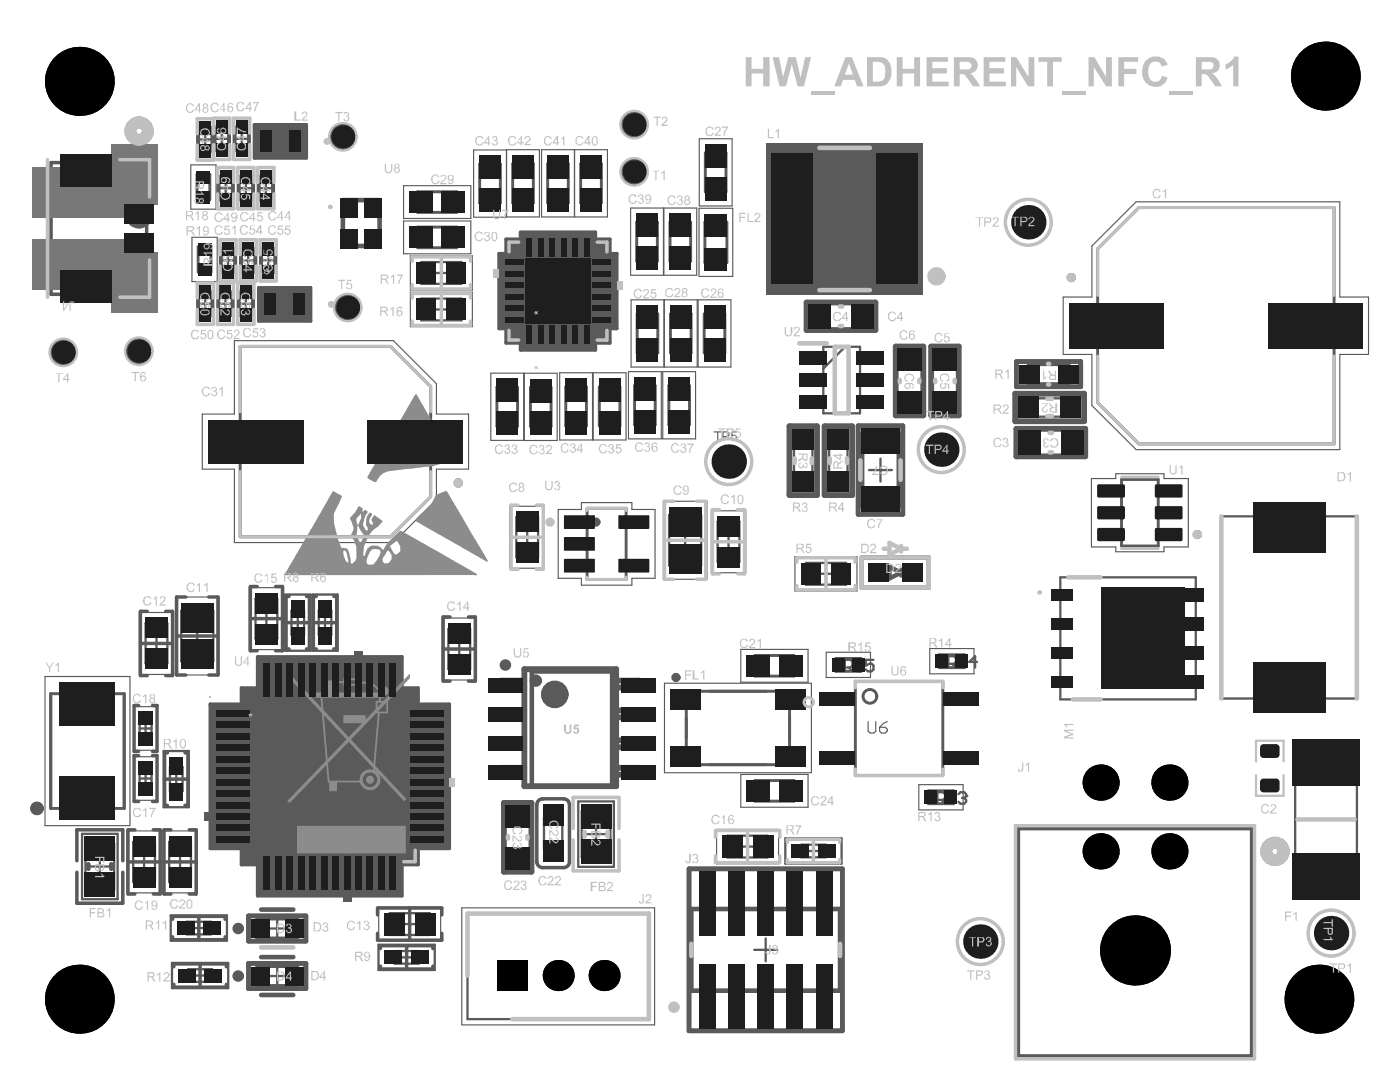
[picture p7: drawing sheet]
<svg xmlns="http://www.w3.org/2000/svg" width="279mm" height="216mm" viewBox="0 0 279 216" stroke-linecap="round" stroke-linejoin="round" font-family="sans-serif">
<g fill="#5a5a5a">
<path d="M101 47.7h2.9v-1.4h14.9v1.4h2.9v2.9h1.4v15h-1.4v2.8h-2.9v1.4h-14.9v-1.4h-2.9v-2.8h-1.4v-15h1.4z"/>
<path d="M42 140.5h6.2v-3.2h3.2v-6.2h28.8v6.2h3.2v3.2h6.3v28.8h-6.3v3.2h-3.2v6.2h-28.8v-6.2h-3.2v-3.2h-6.2z"/>
<path d="M51.6 57.4h10.4v6.7h-10.4z"/>
<path d="M50.8 24.9h10.3v6.6h-10.3z"/>
<path d="M153 28.6h31.1v30.2h-31.1z"/>
</g>
<g fill="none" stroke="#5a5a5a" stroke-width=".23">
<path d="M38.1 32.9h5v8.8h-5zM80.5 37h13.5v6.6h-13.5zM101.1 29.9h-6.6v13.4h6.6v-13.4h6.6v13.4h-6.6M108.1 29.9h13.1v13.4h-13.1zM114.6 29.9v13.4M139.6 27.7h6.5v13.4h-6.5zM38.3 47.3h5v8.9h-5zM80.5 44.1h13.5v6.5h-13.5zM81.9 51h12.4v6.9h-12.4zM81.9 58.3h12.4v6.9h-12.4zM125.9 41.5h6.5v13.4h-6.5zM125.9 59.8h6.6v13.4h-6.6z"/>
<path d="M132.5 41.5h6.5v13.4h-6.5zM132.6 59.8h6.5v13.4h-6.5zM139.3 59.8h6.6v13.4h-6.6zM139.5 41.6h6.7v13.6h-6.7zM217.9 49.1l8.8-8.8h40.7v19h5.7v11.4h-5.7v19h-40.7l-8.8-8.8v-10.2h-5.7v-11.4h5.7zM46.8 68h31.7l8.6 8.6v6h6.4v11h-6.4v6.1l-8.6 8.6h-31.7v-14.7h-6.4v-11h6.4zM98 74.5h6.5v13.4h-6.5zM104.6 74.5h6.6v13.4h-6.6zM111.7 74.4h6.5v13.4h-6.5zM118.4 74.4h6.5v13.4h-6.5zM125.4 74.2h6.6v13.4h-6.6zM132.3 74.2h6.5v13.4h-6.5z"/>
<path d="M217.8 95.5h4.9v-1h9.6v1h4.9v13.6h-4.9v1h-9.6v-1h-4.9zM35 119.1h8.7v15.6h-8.7zM49.7 117.3h6.9v12.3h-6.9zM101.8 101h6.9v12.4h-6.9zM111.4 101.7h4.6v-1.4h10.1v1.4h4.6v13.7h-4.6v1.4h-10.1v-1.4h-4.6zM132.4 100h8.7v15.6h-8.7zM142 101.9h6.8v12.4h-6.8zM158.7 111.1h12.3v6.8h-12.3zM9 135h16.9v29.7h-16.9zM27.8 122.2h6.9v12.4h-6.9zM88.2 123.3h6.9v12.4h-6.9zM132.6 136.3h29.3v17.9h-29.3z"/>
<path d="M147.8 129.6h13.5v6.5h-13.5zM164.9 130.1h8.8v5.1h-8.8zM185.5 129.4h8.9v5.1h-8.9zM26.8 141h4.5v8.7h-4.5zM26.8 151h4.5v8.7h-4.5zM147.8 154.5h13.5v6.6h-13.5zM183.4 156.6h8.8v5h-8.8zM25.3 165.8h6.9v12.4h-6.9zM32.5 165.8h6.9v12.4h-6.9zM143 165.5h12.4v6.9h-12.4zM75.6 181h12.3v6.8h-12.3zM92.2 181.2h38.4v23.3h-38.4z"/>
</g>
<g fill="none" stroke="#5a5a5a" stroke-width=".46">
<path d="M39.4 23.7h3.2v8.2h-3.2zM39.7 27.8h2.5M41 26.6v2.5M42.7 23.6h3.2v8.2h-3.2zM43 27.7h2.5M43.4 33.4h3.2v8.3h-3.2zM43.8 37.6h2.5M44.3 26.4v2.6M45 36.3v2.5M46.6 23.6h3.3v8.2h-3.3zM47 27.7h2.5M47.5 33.4h3.2v8.3h-3.2z"/>
<path d="M47.8 37.6h2.5M48.2 26.4v2.6M49.1 36.3v2.5M51.5 33.4h3.2v8.3h-3.2zM51.8 37.6h2.5M53.1 36.3v2.5M39.4 56.5h3.2v8.2h-3.2zM41 59.3v2.6M43.4 56.5h3.2v8.2h-3.2zM43.9 47.8h3.2v8.3h-3.2zM44.2 52h2.6M45 59.3v2.6"/>
<path d="M45.5 50.7v2.5M47.5 56.5h3.2v8.2h-3.2zM47.9 47.8h3.2v8.3h-3.2zM48.3 51.9h2.5M49.1 59.3v2.6M49.5 50.7v2.5M51.9 47.8h3.2v8.3h-3.2zM52.3 52h2.5M53.5 50.7v2.5M85.9 54.5h4.4M88.1 52.3v4.3M88.1 59.6v4.3"/>
<path d="M39.7 60.6h2.5M43.7 60.6h2.6M47.8 60.6h2.5M85.9 61.7h4.4M164.3 69.2h7.3v13.3h-7.3zM168.7 69.2l-4.4 4.3M173.4 93.8h4.6M175.7 91.5v4.6M56.9 118.6h5v11.3h-5zM62.3 118.6h5.1v11.3h-5.1zM103 107.2h4.4M105.2 105v4.4"/>
<path d="M134.4 107.8h4.6M136.7 105.5v4.6M143.2 108.1h4.4M145.4 105.9v4.4M162.7 114.5h4.3M164.8 112.3v4.4M211.6 115.2h27v24.4h-27zM243.7 103h27.1v36.4h-27.1zM29.1 128.4h4.3M31.2 126.2v4.4M37.1 126.9h4.6M39.4 124.6v4.6"/>
<path d="M51 123.4h4.3M53.2 121.3v4.3M58.2 124.2h2.5M59.4 123v2.5M63.6 124.2h2.5M64.9 123v2.5M89.5 129.5h4.3M91.7 127.3v4.4M189.3 132.5h1.1l.4-.4v-.8l-.4-.4h-1.1v2.3M190 132.5l.8 .7M191.6 133.2h.7M191.9 130.9v2.3"/>
<path d="M27.9 145.4h2.3M27.9 155.3h2.3M29.1 144.2v2.3M29.1 154.2v2.3M32.7 149.9h5v11.2h-5zM33.9 155.5h2.5M35.2 154.2v2.5M115.4 159.9h7.1v13.1h-7.1zM258.5 149.5h12.3v28h-12.3zM16.4 166.4h7.1v13h-7.1zM17.6 172.9h4.6M19.9 170.6v4.6"/>
<path d="M26.6 172h4.3M28.8 169.8v4.4M33.8 172h4.3M35.9 169.8v4.4M116.7 166.4h4.5M119 164.2v4.5M147 168.9h4.4M149.2 166.8v4.3M156.7 167.3h11.3v5h-11.3zM161.1 169.8h2.5M162.3 168.5v2.6M34.1 182.7h11.2v5h-11.2z"/>
<path d="M34.3 192.1h11.2v5.1h-11.2zM38.4 185.2h2.5M38.7 194.7h2.5M39.7 183.9v2.5M39.9 193.4v2.5M53 194.8h4.6M53 185.3h4.6M55.3 183v4.6M55.3 192.5v4.5M75.5 188.5h11.3v5h-11.3zM79.6 184.4h4.3M79.9 191h2.5"/>
<path d="M81.2 189.8v2.5M81.8 182.2v4.4M150.5 189.5h4.6M152.8 187.2v4.6"/>
</g>
<path d="M68.4 39.9h7.4v9.2h-7.4zM171.3 85h8.9v17.6h-8.9zM137.5 173.4h30.6v32.3h-30.6zM49.6 182.8h11.5v5h-11.5zM49.6 192.2h11.5v5.1h-11.5z" fill="none" stroke="#5a5a5a" stroke-width=".92"/>
<path d="M50.8 24.9h10.3v6.6h-10.3zM51.6 57.4h10.4v6.7h-10.4zM101 47.7h2.9v-1.4h14.9v1.4h2.9v2.9h1.4v15h-1.4v2.8h-2.9v1.4h-14.9v-1.4h-2.9v-2.8h-1.4v-15h1.4zM42 140.5h6.2v-3.2h3.2v-6.2h28.8v6.2h3.2v3.2h6.3v28.8h-6.3v3.2h-3.2v6.2h-28.8v-6.2h-3.2v-3.2h-6.2z" fill="none" stroke="#5a5a5a" stroke-width=".7"/>
<g fill="none" stroke="#5a5a5a" stroke-width="1.2">
<path d="M161 60.4h13.7v5.5h-13.7zM178.8 69.2h5.5v13.7h-5.5zM185.8 69.2h5.5v13.7h-5.5zM202.6 78.6h13.8v5.5h-13.8zM157.6 85.1h5.5v13.7h-5.5zM164.6 85.1h5.5v13.7h-5.5zM202.8 85.6h13.8v5.5h-13.8zM104.6 133.5h18.4v23.4h-18.4zM104.6 135.8h-4.5v1.4h4.5M123 135.8h4.5v1.4h-4.5M104.6 141.8h-4.5v1.3h4.5M104.6 147.7h-4.5v1.4h4.5"/>
<path d="M104.6 153.2h-4.5v1.4h4.5M123 141.8h4.5v1.3h-4.5M123 147.7h4.5v1.4h-4.5M123 153.2h4.5v1.4h-4.5M100.6 160.2h5.5v13.7h-5.5z"/>
</g>
<g fill="none" stroke="#5a5a5a" stroke-width=".58">
<path d="M66.1 27.3h4.7M67.1 25.9l2.7 2.8M68.4 25v4.6M69.8 25.9l-2.7 2.8M124.2 24.9h4.7M124.2 34.3h4.7M125.2 23.5l2.7 2.7M125.2 32.9l2.7 2.8M126.6 22.5v4.7M126.6 32v4.6M127.9 23.5l-2.7 2.7M127.9 32.9l-2.7 2.8"/>
<path d="M68 60l2.8 2.7M69.4 59v4.7M70.8 60l-2.8 2.7M10.3 70.3h4.7M11.3 68.9l2.7 2.8M12.6 68v4.6M14 68.9l-2.7 2.8M25.4 70.1h4.6M26.3 68.7l2.8 2.8M27.7 67.8v4.6M29.1 68.7l-2.8 2.8M67.1 61.4h4.6"/>
</g>
<circle cx="191.9" cy="130.9" r=".23" fill="#5a5a5a"/>
<path d="M168.6 133.2h1.1l.4-.4v-.8l-.4-.3h-1.1v2.3M169.4 133.2l.7 .8M170.9 134h.8M171.3 131.7v2.3M191.9 130.9l-.3 .4M195 132.1h-1.5l1.1-1.2v2.3" fill="none" stroke="#5a5a5a" stroke-width=".46"/>
<circle cx="171.3" cy="131.7" r=".23" fill="#5a5a5a"/>
<path d="M171.3 131.7l-.4 .3M174.3 131.7h-1.5v1.1l.8-.4h.3l.4 .4v.8l-.4 .4h-.7l-.4-.4M187.1 159.6h1.1l.4-.4v-.7l-.4-.4h-1.1v2.3M187.8 159.6l.8 .8M189.8 158.1v2.3M189.4 160.4h.7" fill="none" stroke="#5a5a5a" stroke-width=".46"/>
<circle cx="189.8" cy="158.1" r=".23" fill="#5a5a5a"/>
<path d="M189.8 158.1l-.4 .4M191.3 158.5l.4-.4h.7l.4 .4v.3" fill="none" stroke="#5a5a5a" stroke-width=".46"/>
<circle cx="192.8" cy="158.8" r=".23" fill="#5a5a5a"/>
<g fill="none" stroke="#5a5a5a" stroke-width=".46">
<path d="M154.8 30h27.5v27.4h-27.5zM84.1 52.3h8v4.3h-8zM84.1 59.6h8v4.3h-8zM51 119.4h4.3v8h-4.3zM103 103.2h4.4v8h-4.4zM133.5 102.8h6.4v10h-6.4zM143.2 104.1h4.4v8h-4.4zM160.8 112.3h8v4.4h-8zM29.1 124.4h4.3v8h-4.3zM36.2 121.9h6.4v10h-6.4zM58.2 121.8h2.5v4.8h-2.5zM63.6 121.8h2.5v4.8h-2.5z"/>
<path d="M89.5 125.5h4.3v8h-4.3zM27.9 143h2.3v4.7h-2.3zM27.9 153h2.3v4.7h-2.3zM33.9 153.1h2.5v4.8h-2.5zM192 159.2h.4M192.4 159.2l.4 .4v.4l-.4 .4h-.7l-.4-.4M192.8 158.8l-.4 .4M26.6 168h4.3v8h-4.3zM33.8 168h4.3v8h-4.3zM145.2 166.8h8v4.3h-8zM159.9 168.5h4.8v2.6h-4.8zM37.3 183.9h4.8v2.5h-4.8z"/>
<path d="M37.5 193.4h4.8v2.5h-4.8zM77.8 182.2h8v4.4h-8zM78.7 189.8h4.9v2.5h-4.9zM93.3 182.3h36.2v21.1h-36.2z"/>
</g>
<circle cx="106.9" cy="135.8" r=".65" fill="none" stroke="#5a5a5a" stroke-width="1.2"/>
<g fill="none" stroke="#5a5a5a" stroke-width=".58">
<path d="M39.3 34.8h2.6v5h-2.6zM83.4 38.3h7.7v4.1h-7.7zM95.7 32.7h4.2v7.8h-4.2zM102.3 32.7h4.1v7.8h-4.1zM109.3 32.7h4.1v7.8h-4.1zM115.9 32.7h4.1v7.8h-4.1zM140.8 30.5h4.1v7.8h-4.1zM39.5 49.2h2.6v5.1h-2.6zM83.4 45.3h7.7v4.1h-7.7zM127.1 44.3h4.1v7.8h-4.1zM133.7 44.3h4.1v7.8h-4.1zM140.7 44.3h4.4v8.1h-4.4z"/>
<path d="M219.1 49.7l8.2-8.3h38.9v47.2h-38.9l-8.2-8.3zM47.9 69.1h30l8.1 8v22l-8.1 8h-30zM99.2 77.3h4.1v7.8h-4.1zM105.9 77.3h4.1v7.8h-4.1zM112.9 77.2h4.1v7.8h-4.1zM119.6 77.2h4.1v7.8h-4.1zM126.6 77h4.2v7.8h-4.2zM127.2 62.6h4.1v7.8h-4.1zM133.5 77h4.1v7.8h-4.1zM133.8 62.6h4.1v7.8h-4.1zM140.5 62.6h4.2v7.8h-4.2zM223.8 95.7h7.4v13.3h-7.4z"/>
<path d="M117.2 101.4h7.8v14.2h-7.8zM10.1 138.4h14.7v22.9h-14.7zM137 137.9h20.6v14.7h-20.6zM150.7 130.8h7.7v4.1h-7.7zM166.8 131.4h5v2.5h-5zM170.7 136h17.5v18.7h-17.5zM187.4 130.7h5.1v2.5h-5.1zM150.7 155.7h7.7v4.2h-7.7zM185.3 157.8h5v2.6h-5z"/>
<circle cx="68.4" cy="27.3" r="2.33"/>
<circle cx="126.6" cy="34.3" r="2.33"/>
<circle cx="126.6" cy="24.9" r="2.33"/>
<circle cx="12.6" cy="70.3" r="2.33"/>
<circle cx="27.7" cy="70.1" r="2.33"/>
<circle cx="69.4" cy="61.4" r="2.33"/>
</g>
<path d="M10.2 32.4h19.1v26.3h-19.1zM203.2 165.3h46.6v45.4h-46.6z" fill="none" stroke="#5a5a5a" stroke-width=".7"/>
<g fill="none" stroke="#5a5a5a" stroke-width=".2">
<path d="M51.9 26.1h8.1v4.3h-8.1zM52.8 58.6h8v4.3h-8zM102.2 48.9h18.3v18.4h-18.3zM102.2 61.5l5.8 5.8M49.4 138.5h32.9v32.9h-32.9zM52.6 138.5v-4.6h1.3v4.6M54.9 138.5v-4.6h1.2v4.6M55.2 138.5l-5.8 5.8M57.2 138.5v-4.6h1.2v4.6M59.5 138.5v-4.6h1.2v4.6M61.7 138.5v-4.6h1.3v4.6M64 138.5v-4.6h1.3v4.6"/>
<path d="M66.3 138.5v-4.6h1.3v4.6M68.6 138.5v-4.6h1.3v4.6M70.9 138.5v-4.6h1.3v4.6M73.2 138.5v-4.6h1.3v4.6M75.5 138.5v-4.6h1.3v4.6M77.8 138.5v-4.6h1.3v4.6M49.4 141.7h-4.6v1.3h4.6M49.4 144h-4.6v1.2h4.6M49.4 146.3h-4.6v1.2h4.6M49.4 148.5h-4.6v1.3h4.6M49.4 150.8h-4.6v1.3h4.6M49.4 153.1h-4.6v1.3h4.6"/>
<path d="M49.4 155.4h-4.6v1.3h4.6M49.4 157.7h-4.6v1.3h4.6M49.4 160h-4.6v1.3h4.6M82.3 141.7h4.6v1.3h-4.6M82.3 144h4.6v1.2h-4.6M82.3 146.3h4.6v1.2h-4.6M82.3 148.5h4.6v1.3h-4.6M82.3 150.8h4.6v1.3h-4.6M82.3 153.1h4.6v1.3h-4.6M82.3 155.4h4.6v1.3h-4.6M82.3 157.7h4.6v1.3h-4.6M82.3 160h4.6v1.3h-4.6"/>
<path d="M49.4 162.3h-4.6v1.3h4.6M49.4 164.6h-4.6v1.2h4.6M49.4 166.9h-4.6v1.2h4.6M52.6 171.4v4.6h1.3v-4.6M54.9 171.4v4.6h1.2v-4.6M57.2 171.4v4.6h1.2v-4.6M59.5 171.4v4.6h1.2v-4.6M61.7 171.4v4.6h1.3v-4.6M64 171.4v4.6h1.3v-4.6M66.3 171.4v4.6h1.3v-4.6M68.6 171.4v4.6h1.3v-4.6M70.9 171.4v4.6h1.3v-4.6"/>
<path d="M73.2 171.4v4.6h1.3v-4.6M75.5 171.4v4.6h1.3v-4.6M77.8 171.4v4.6h1.3v-4.6M82.3 162.3h4.6v1.3h-4.6M82.3 164.6h4.6v1.2h-4.6M82.3 166.9h4.6v1.2h-4.6"/>
<circle cx="56" cy="28.2" r=".35"/>
<circle cx="56.8" cy="60.7" r=".35"/>
</g>
<g fill="none" stroke="#5a5a5a" stroke-width=".92">
<path d="M172.1 86.5h7.3v14.6h-7.3zM51.4 183.2h7.8v4.1h-7.8zM51.4 192.7h7.8v4.1h-7.8zM138 181.4h29.7v16.3h-29.7z"/>
<circle cx="213.8" cy="55.4" r=".46"/>
<circle cx="91.4" cy="96.4" r=".46"/>
<circle cx="118.9" cy="104.2" r=".46"/>
<circle cx="238.9" cy="106.7" r=".46"/>
</g>
<circle cx="7.4" cy="161.3" r=".65" fill="none" stroke="#5a5a5a" stroke-width="1.4"/>
<g fill="none" stroke="#5a5a5a" stroke-width="2.3">
<circle cx="27.8" cy="42.7" r="1.75"/>
<circle cx="233.4" cy="169.9" r="1.75"/>
</g>
<path d="M172 111.2h13.4v6.1h-13.4zM176.3 114.3h1.2M177.5 113.1l2.3 1.2-2.3 1.1zM179.8 114.3h1.2M179.8 113.7v1.1" fill="none" stroke="#5a5a5a" stroke-width=".87"/>
<path d="M108.6 163.3v5.9M109.3 169.9h2.2M109.3 162.6h2.2M112.2 163.3v5.9" fill="none" stroke="#5a5a5a" stroke-width=".47"/>
<g fill="#5a5a5a">
<path d="M142.4 86.1h1.5v.2h-.5v1.6h-.3v-1.6h-.7z"/>
<path d="M146 86.1h1v.2h-.7l-.1 .6 .1-.1a.62 .62 0 0 1 .8 .5 .62 .62 0 0 1-.8 .6h-.3l-.2-.4h.4a.35 .35 0 0 0 .3 .3 .35 .35 0 0 0 .3-.3v-.4l-.3-.2-.6 .2z"/>
<path d="M144.4 86.3v.7h.6a.35 .35 0 0 0 .3-.4 .35 .35 0 0 0-.3-.3zM144.2 86.1l1.3 .1a.62 .62 0 0 1 .1 .7 .62 .62 0 0 1-.6 .3h-.6v.7h-.2z"/>
</g>
<path d="M173.3 144v1.9l.3 .4h.8l.4-.4v-1.9M175.5 145.1h1.2l.4 .4v.4l-.4 .4h-.8l-.4-.4zM177.1 144l-.8 .4-.8 .7" fill="none" stroke="#5a5a5a" stroke-width=".23"/>
<g fill="none" stroke="#5a5a5a" stroke-width=".46">
<path d="M39.7 25.4h2.5v4.8h-2.5zM43 25.3h2.5v4.8h-2.5zM43.8 35.1h2.5v4.9h-2.5zM47 25.3h2.5v4.8h-2.5zM47.8 35.1h2.5v4.9h-2.5zM51.8 35.1h2.5v4.9h-2.5zM39.7 58.2h2.5v4.8h-2.5zM43.7 58.2h2.6v4.8h-2.6zM44.2 49.5h2.6v4.9h-2.6zM47.8 58.2h2.5v4.8h-2.5zM48.3 49.5h2.5v4.9h-2.5zM52.3 49.5h2.5v4.9h-2.5z"/>
<path d="M205.8 79.5h7.3v3.6h-7.3zM158.5 88.3h3.6v7.3h-3.6zM165.5 88.3h3.6v7.3h-3.6zM17.1 168.3h5.7v9.2h-5.7zM116.1 161.9h5.7v9.1h-5.7z"/>
<circle cx="205.2" cy="44.3" r="4.6"/>
<circle cx="145.4" cy="92.1" r="4.6"/>
<circle cx="187.9" cy="89.7" r="4.6"/>
<circle cx="195.6" cy="187.9" r="4.6"/>
<circle cx="265.6" cy="186.2" r="4.6"/>
</g>
<circle cx="173.6" cy="139" r="1.37" fill="none" stroke="#5a5a5a" stroke-width=".58"/>
<path d="M108.6 169.2a.7 .7 0 0 0 .7 .7M109.3 162.6a.7 .7 0 0 0-.7 .7M111.5 162.6a.7 .7 0 0 1 .7 .7M112.2 169.2a.7 .7 0 0 1-.7 .7" fill="none" stroke="#5a5a5a" stroke-width=".47"/>
<path d="M202.9 72.1h12.8v5.1h-12.8zM205.4 72.6h7.8v4.1h-7.8zM171.3 85h8.9v17.6h-8.9zM137.5 173.4h30.6v32.3h-30.6z" fill="none" stroke="#5a5a5a" stroke-width=".92"/>
<g fill="#5a5a5a">
<path d="M70.7 129.9h1.7v1.2h-1.7z"/>
<path d="M68.4 178.7h1.7v1.2h-1.7z"/>
<path d="M40.8 162h1.2v1.8h-1.2z"/>
</g>
<g fill="none" stroke="#5a5a5a" stroke-width=".92">
<path d="M106.1 134h16.1v22.9h-16.1zM17.6 172.4v1M22.2 172.4v1M52.1 198.5h6.4M52.1 191h6.4M52.1 181.5h6.4"/>
<circle cx="134.9" cy="135.2" r=".46"/>
</g>
<path d="M10.1 138.4v22.9M24.8 138.4v22.9M141.5 137.9h11.5M137 143.2v4.1M141.5 152.6h11.5M157.6 143.2v4.1" fill="none" stroke="#5a5a5a" stroke-width=".58"/>
<path d="M51.1 137.9h-2.3v2.3M80.6 137.9h2.3v2.3M107.4 159.9l.5-.4 .4-.1h4.2a1.16 1.16 0 0 1 1.2 1.2v11.4a1.16 1.16 0 0 1-1.2 1.1h-4.2a1.16 1.16 0 0 1-1.2-1.1v-11.4zM15.3 171.8v-6.2h9.2v6.2M15.3 174v6.2h9.2v-6.2M48.8 169.7v2.2h2.3" fill="none" stroke="#5a5a5a" stroke-width=".7"/>
<g fill="none" stroke="#5a5a5a" stroke-width=".69">
<path d="M37.1 119.1h-1.9v15.6h1.9M41.7 119.1h1.8v15.6h-1.8M51.3 117h-1.3v12.9h1.3M55 117h1.4v12.9h-1.4M57.7 119h-.6v10.5h.6M61.2 119h.6v10.5h-.6M63.1 119h-.6v10.5h.6M66.6 119h.6v10.5h-.6M28 128.4h6.4M29.4 122h-1.4v12.8h1.4M33.1 122h1.3v12.8h-1.3M35.2 126.9h8.3"/>
<path d="M50 123.4h6.4M57.1 124.2h4.7M62.5 124.2h4.7M88.4 129.5h6.5M89.8 123.1h-1.4v12.8h1.4M93.5 123.1h1.4v12.8h-1.4M27.7 140.8h-.9v9.1h.9M27.7 150.8h-.9v9.1h.9M30.4 140.8h.9v9.1h-.9M30.4 150.8h.9v9.1h-.9M32.8 155.5h4.7M33.4 150.2h-.6v10.5h.6"/>
<path d="M36.9 150.2h.6v10.5h-.6M25.5 172h6.5M26.9 165.6h-1.4v12.8h1.4M30.6 165.6h1.4v12.8h-1.4M32.7 172h6.4M34.1 165.6h-1.4v12.8h1.4M37.8 165.6h1.3v12.8h-1.3M34.4 183.4v-.5h10.5v.5M34.4 186.9v.6h10.5v-.6M34.7 192.9v-.6h10.5v.6M34.7 196.4v.6h10.5v-.6M39.7 182.9v4.6"/>
<path d="M39.9 192.3v4.7M75.3 182.6v-1.4h12.9v1.4M75.3 186.2v1.4h12.9v-1.4M75.9 189.3v-.6h10.5v.6M75.9 192.8v.6h10.5v-.6M81.2 188.7v4.7M81.8 181.2v6.4"/>
</g>
<g fill="none" stroke="#5a5a5a" stroke-width="1.1">
<circle cx="100.9" cy="132.7" r=".57"/>
<circle cx="47.5" cy="194.8" r=".57"/>
<circle cx="47.5" cy="185.3" r=".57"/>
</g>
<circle cx="7.4" cy="161.3" r=".65" fill="none" stroke="#5a5a5a" stroke-width="1.4"/>
<circle cx="110.7" cy="138.6" r="1.37" fill="none" stroke="#5a5a5a" stroke-width="2.8"/>
<g fill="#787878">
<path d="M6.4 33.3h5.9v10.1h-5.9z"/>
<path d="M6.4 47.7h5.9v10.2h-5.9z"/>
<path d="M12.3 47.8h12.7v6.4h-12.7z"/>
<path d="M22.2 28.8h9.3v12.1h-9.3z"/>
<path d="M22.2 50.3h9.3v12.1h-9.3z"/>
<path d="M12.3 37h12.7v6.4h-12.7z"/>
</g>
<g fill="#8c8c8c">
<path d="M59.3 164.8h21.6l.1 5.5h-21.7z"/>
<path d="M82.9 78.7l.3 .1 6.7 11.5 .1 .5-1.2 1.2a5.6 5.6 0 0 1-3.1 1.1l-6 .7a5.4 5.4 0 0 0-2.9 .5 3.4 3.4 0 0 0-1.7 1.9l-.5-.1-1-.5-.3-.4z"/>
<path d="M87 98.8l1.9-.8h.3l8.2 14h-.3l-1.2-.6-12.8-7.4a.7 .7 0 0 1 .4-.9l.8-.7a9.2 9.2 0 0 0 2.7-3.6z"/>
<path d="M57.5 134.1l6.6 7.1-.1-2h-1.3v-1h1.3l.4-.8 .8-.7v-.9h1.2v.4l2.1-.3 .1-.5h3.5l.1 .6 2 .4 .6 .3 .6 .6a.17 .17 0 0 0 .2 .2 .17 .17 0 0 0 .2-.2l.4-.3 .4-.1 .7 .4 .2 .4v.4l-.5 .7a.29 .29 0 0 0-.3 .1 .29 .29 0 0 0 0 .3h-.7v.7l.6-.1 5.2-5.4v1l-4.3 4.4-.1 2.5-1.6 .1-.9 10.3 6.2 6.8-.5 .4-5-5.4 .3 .7v.9l-.5 .9-.8 .5-1 .2-.7-.3-.7-.5-.4-.8h-4.5l-.1 1.8h-1.5v-1.8h-.3l-.3-3.4-7.3 7.5-.5-.4 7.8-8-.9-9.5-6.7-7.2zM64.3 139.2l.2 1.6a1.13 1.13 0 0 0 .4 1.3l4.7 5 2.7-2.8h-3.8v-1.6h4.5v.9l2-2.1v-1.6h.6l.1-.7zM69.5 148.2l-4 4.1 .3 3.5h6l.1-1 .6-.8 1-.5 .9 .1v-.4l-4.7-5.1zM75 142.4l-5 5.1 4.5 4.9 .9-10zM66.4 136.6v1.6h9.2l-1-1.2-1.4-.5-1-.2-.1 .5h-3.5l-.1-.5zM65 137.3l-.6 .9h.8v-1zM64.6 142.7l.8 8.8 3.7-3.9zM74.8 153.6l.3 .3zM77.1 140.3l-1.7 1.7h1.7zM68.9 135.7v.8l2.9-.1v-.7zM75.3 140.2v.9l.9-.9zM72.4 155.6a1.45 1.45 0 0 0 2.9 0 1.45 1.45 0 0 0-2.9 0z"/>
<path d="M66.5 98l1.5 .8 .2 .3-1.2 2.5a4.5 4.5 0 0 0 0 4l.5 2.2 .6 1.4 .1 .1 1 .1a3.5 3.5 0 0 1 .8 2.1v.8l.1 .2 .7-.5 .3-.7v-2.3l-.5-1.2a1.33 1.33 0 0 1-.1-2v-.8l-.6-1.5v-.2l1-1.1 .7-1.1 .8 .3-.1 .7 .6-.4 .4 .3a.77 .77 0 0 1-.3 .8l-.2 .4a2.33 2.33 0 0 0 .1 2.4l.3 .3 .2-.2v-.4l-.4-.6a2.99 2.99 0 0 1 .5-2l.3-.4 .4 .2 .1 .2a1.31 1.31 0 0 0-.4 1.9l.5 .1v-.3l-.3-.7 .5-.9 .4 .1 1.3 1.1-.9 1.1-.9 .6-.5 .6a7.3 7.3 0 0 0-1.4 3.8l-.1 .8 .4-.1a1.99 1.99 0 0 1 1.4-2l1.1 .1 1 .8 1.2-1.6 2.2-2.2h.2l14.9 8.4 .3 .4h-38.3l.3-.8zM74 109.8a4.3 4.3 0 0 0-.8 2.6l.5 .3 .8-.1 .5-.5a3.8 3.8 0 0 0 .9-2.2 1.53 1.53 0 0 0-1.9-.1zM77.9 108.9v.2l.8 1.5a.67 .67 0 0 0 .9-.3l.3-.3a2.74 2.74 0 0 0-.7-2h-.3zM71.9 102.6v.1a1.35 1.35 0 0 0-.7 1.7l.2 .4 .7-1.4-.1-.8zM68.6 109.9a3.1 3.1 0 0 0 .7 2.4l.2-.1-.2-1.6-.3-.7zM71.4 104.9l-.2 1.9 .4 .9 .2 .4h.2l.6-1.2-1-1.9-.2-.1zM77.3 109.9l-.3 .5a2.1 2.1 0 0 0-.6 1.7l.3 .3h.9a1.54 1.54 0 0 0 0-2.5z"/>
<circle cx="73.8" cy="155.6" r=".8"/>
</g>
<g fill="none" stroke="#8c8c8c" stroke-width="2.3">
<circle cx="27.8" cy="26.2" r="1.75"/>
<circle cx="254.4" cy="169.9" r="1.75"/>
</g>
<g fill="#000">
<circle cx="15.8" cy="16.2" r="6.9"/>
<circle cx="264.5" cy="15.2" r="6.9"/>
<circle cx="219.7" cy="156.2" r="3.6"/>
<circle cx="233.4" cy="156.2" r="3.6"/>
<circle cx="219.7" cy="169.9" r="3.6"/>
<circle cx="233.4" cy="169.9" r="3.6"/>
<circle cx="15.8" cy="199.4" r="6.9"/>
<circle cx="111.4" cy="194.7" r="3.1"/>
<circle cx="120.6" cy="194.7" r="3.1"/>
<circle cx="226.5" cy="189.6" r="7"/>
<circle cx="263.2" cy="199.4" r="6.9"/>
</g>
<g fill="#000">
<path d="M99.1 191.6h6.2v6.1h-6.2z" fill-rule="evenodd"/>
<path d="M99.1 191.6h6.2v6.1h-6.2z" fill-rule="evenodd"/>
</g>
<g fill="#1e1e1e">
<path d="M213.3 60.4h18.8v9.2h-18.8z" fill-rule="evenodd"/>
<path d="M253.2 60.4h18.8v9.2h-18.8z" fill-rule="evenodd"/>
<path d="M250 100.1h14.5v10.1h-14.5z" fill-rule="evenodd"/>
<path d="M250 132.2h14.5v10.1h-14.5z" fill-rule="evenodd"/>
<path d="M102.9 108.2h4.6v4.1h-4.6z" fill-rule="evenodd"/>
<path d="M102.9 102h4.6v4.2h-4.6z" fill-rule="evenodd"/>
<path d="M133.5 101.2h6.4v5.9h-6.4z" fill-rule="evenodd"/>
<path d="M133.5 108.5h6.4v5.9h-6.4z" fill-rule="evenodd"/>
<path d="M143.1 109.1h4.6v4.2h-4.6z" fill-rule="evenodd"/>
<path d="M143.1 103h4.6v4.1h-4.6z" fill-rule="evenodd"/>
<path d="M123.4 103l.2-.2h5.8l.2 .2v2.3l-.2 .3h-5.8l-.2-.3z" fill-rule="evenodd"/>
<path d="M123.4 111.7l.2-.2h5.8l.2 .2v2.3l-.2 .2h-5.8l-.2-.2z" fill-rule="evenodd"/>
<path d="M112.5 111.7l.3-.2h5.7l.2 .2v2.3l-.2 .2h-5.7l-.3-.2z" fill-rule="evenodd"/>
<path d="M112.5 107.4l.3-.2h5.7l.2 .2v2.3l-.2 .2h-5.7l-.3-.2z" fill-rule="evenodd"/>
<path d="M112.5 103l.3-.2h5.7l.2 .2v2.3l-.2 .3h-5.7l-.3-.3z" fill-rule="evenodd"/>
<path d="M155.5 130.7h4.6v4.3h-4.6z" fill-rule="evenodd"/>
<path d="M149 130.7h4.6v4.3h-4.6z" fill-rule="evenodd"/>
<path d="M186.7 130.6h2.6v2.7h-2.6z" fill-rule="evenodd"/>
<path d="M190.7 130.6h2.5v2.7h-2.5z" fill-rule="evenodd"/>
<path d="M188.2 149.8h7.1v2.7h-7.1z" fill-rule="evenodd"/>
<path d="M188.2 138.2h7.1v2.7h-7.1z" fill-rule="evenodd"/>
<path d="M163.6 138.2h7v2.7h-7z" fill-rule="evenodd"/>
<path d="M163.6 149.8h7v2.7h-7z" fill-rule="evenodd"/>
<path d="M166 131.3h2.6v2.7h-2.6z" fill-rule="evenodd"/>
<path d="M170 131.3h2.6v2.7h-2.6z" fill-rule="evenodd"/>
<path d="M149 155.7h4.6v4.2h-4.6z" fill-rule="evenodd"/>
<path d="M155.5 155.7h4.6v4.2h-4.6z" fill-rule="evenodd"/>
<path d="M184.5 157.7h2.6v2.8h-2.6z" fill-rule="evenodd"/>
<path d="M188.5 157.7h2.6v2.8h-2.6z" fill-rule="evenodd"/>
<path d="M159.9 112.3h3.9v4.4h-3.9z" fill-rule="evenodd"/>
<path d="M165.9 112.3h3.9v4.4h-3.9z" fill-rule="evenodd"/>
<path d="M173.1 112.4h4.2v3.7h-4.2z" fill-rule="evenodd"/>
<path d="M180 112.4h4.2v3.7h-4.2z" fill-rule="evenodd"/>
<path d="M95.7 31.1h4.2v4.6h-4.2z" fill-rule="evenodd"/>
<path d="M95.7 37.6h4.2v4.6h-4.2z" fill-rule="evenodd"/>
<path d="M102.2 31h4.3v4.6h-4.3z" fill-rule="evenodd"/>
<path d="M102.2 37.5h4.3v4.6h-4.3z" fill-rule="evenodd"/>
<path d="M109.2 31h4.3v4.6h-4.3z" fill-rule="evenodd"/>
<path d="M109.2 37.5h4.3v4.6h-4.3z" fill-rule="evenodd"/>
<path d="M81.7 45.2h4.6v4.3h-4.6z" fill-rule="evenodd"/>
<path d="M88.2 45.2h4.6v4.3h-4.6z" fill-rule="evenodd"/>
<path d="M81.7 38.2h4.6v4.2h-4.6z" fill-rule="evenodd"/>
<path d="M88.2 38.2h4.6v4.2h-4.6z" fill-rule="evenodd"/>
<path d="M115.8 31h4.3v4.6h-4.3z" fill-rule="evenodd"/>
<path d="M115.8 37.5h4.3v4.6h-4.3z" fill-rule="evenodd"/>
<path d="M127 42.7h4.3v4.6h-4.3z" fill-rule="evenodd"/>
<path d="M127 49.2h4.3v4.6h-4.3z" fill-rule="evenodd"/>
<path d="M133.6 42.7h4.3v4.6h-4.3z" fill-rule="evenodd"/>
<path d="M133.6 49.2h4.3v4.6h-4.3z" fill-rule="evenodd"/>
<path d="M126.6 81.8h4.2v4.6h-4.2z" fill-rule="evenodd"/>
<path d="M126.6 75.3h4.2v4.6h-4.2z" fill-rule="evenodd"/>
<path d="M119.5 82h4.3v4.6h-4.3z" fill-rule="evenodd"/>
<path d="M119.5 75.5h4.3v4.7h-4.3z" fill-rule="evenodd"/>
<path d="M112.8 82h4.3v4.6h-4.3z" fill-rule="evenodd"/>
<path d="M112.8 75.5h4.3v4.7h-4.3z" fill-rule="evenodd"/>
<path d="M73.4 83.8h19v8.7h-19z" fill-rule="evenodd"/>
<path d="M41.5 83.8h19v8.7h-19z" fill-rule="evenodd"/>
<path d="M99.1 82.1h4.3v4.6h-4.3z" fill-rule="evenodd"/>
<path d="M99.1 75.6h4.3v4.6h-4.3z" fill-rule="evenodd"/>
<path d="M105.8 82.1h4.2v4.6h-4.2z" fill-rule="evenodd"/>
<path d="M105.8 75.6h4.2v4.6h-4.2z" fill-rule="evenodd"/>
<path d="M133.7 67.5h4.3v4.6h-4.3z" fill-rule="evenodd"/>
<path d="M133.7 61h4.3v4.6h-4.3z" fill-rule="evenodd"/>
<path d="M140.5 67.5h4.2v4.6h-4.2z" fill-rule="evenodd"/>
<path d="M140.5 61h4.2v4.6h-4.2z" fill-rule="evenodd"/>
<path d="M127.1 67.5h4.3v4.6h-4.3z" fill-rule="evenodd"/>
<path d="M127.1 61h4.3v4.6h-4.3z" fill-rule="evenodd"/>
<path d="M140.7 28.8h4.3v4.7h-4.3z" fill-rule="evenodd"/>
<path d="M140.7 35.3h4.3v4.6h-4.3z" fill-rule="evenodd"/>
<path d="M133.4 81.8h4.3v4.6h-4.3z" fill-rule="evenodd"/>
<path d="M133.4 75.3h4.3v4.6h-4.3z" fill-rule="evenodd"/>
<path d="M140.7 49.4h4.4v4.6h-4.4z" fill-rule="evenodd"/>
<path d="M140.7 42.7h4.4v4.6h-4.4z" fill-rule="evenodd"/>
<path d="M56.9 192.9h3.7v3.7h-3.7z" fill-rule="evenodd"/>
<path d="M50.1 192.9h3.6v3.7h-3.6z" fill-rule="evenodd"/>
<path d="M56.9 183.4h3.7v3.7h-3.7z" fill-rule="evenodd"/>
<path d="M50.1 183.4h3.6v3.7h-3.6z" fill-rule="evenodd"/>
<path d="M12 154.9h11v8.7h-11z" fill-rule="evenodd"/>
<path d="M12 136.1h11v8.7h-11z" fill-rule="evenodd"/>
<path d="M171 70.1h5.5v2.8h-5.5z" fill-rule="evenodd"/>
<path d="M171 74.5h5.5v2.7h-5.5z" fill-rule="evenodd"/>
<path d="M171 78.8h5.5v2.8h-5.5z" fill-rule="evenodd"/>
<path d="M159.5 78.8h5.5v2.8h-5.5z" fill-rule="evenodd"/>
<path d="M159.5 74.5h5.5v2.7h-5.5z" fill-rule="evenodd"/>
<path d="M159.5 70.1h5.5v2.8h-5.5z" fill-rule="evenodd"/>
<path d="M72.8 39.5h3.4v3.9h-3.4z" fill-rule="evenodd"/>
<path d="M72.8 45.7h3.4v3.8h-3.4z" fill-rule="evenodd"/>
<path d="M68 45.7h3.4v3.8h-3.4z" fill-rule="evenodd"/>
<path d="M68 39.5h3.4v3.9h-3.4z" fill-rule="evenodd"/>
<path d="M104.8 51.6h13.1v13h-13.1z" fill-rule="evenodd"/>
<path d="M100.8 63.2h3.7v1.2h-3.7z" fill-rule="evenodd"/>
<path d="M100.8 60.9h3.7v1.2h-3.7z" fill-rule="evenodd"/>
<path d="M100.8 58.6h3.7v1.2h-3.7z" fill-rule="evenodd"/>
<path d="M100.8 56.4h3.7v1.1h-3.7z" fill-rule="evenodd"/>
<path d="M100.8 54.1h3.7v1.1h-3.7z" fill-rule="evenodd"/>
<path d="M100.8 51.8h3.7v1.1h-3.7z" fill-rule="evenodd"/>
<path d="M105 47.5h1.2v3.7h-1.2z" fill-rule="evenodd"/>
<path d="M107.3 47.5h1.2v3.7h-1.2z" fill-rule="evenodd"/>
<path d="M109.6 47.5h1.2v3.7h-1.2z" fill-rule="evenodd"/>
<path d="M111.9 47.5h1.2v3.7h-1.2z" fill-rule="evenodd"/>
<path d="M114.2 47.5h1.2v3.7h-1.2z" fill-rule="evenodd"/>
<path d="M116.5 47.5h1.2v3.7h-1.2z" fill-rule="evenodd"/>
<path d="M118.2 51.8h3.7v1.1h-3.7z" fill-rule="evenodd"/>
<path d="M118.2 54.1h3.7v1.1h-3.7z" fill-rule="evenodd"/>
<path d="M118.2 56.4h3.7v1.1h-3.7z" fill-rule="evenodd"/>
<path d="M118.2 58.6h3.7v1.2h-3.7z" fill-rule="evenodd"/>
<path d="M118.2 60.9h3.7v1.2h-3.7z" fill-rule="evenodd"/>
<path d="M118.2 63.2h3.7v1.2h-3.7z" fill-rule="evenodd"/>
<path d="M116.5 64.9h1.2v3.8h-1.2z" fill-rule="evenodd"/>
<path d="M114.2 64.9h1.2v3.8h-1.2z" fill-rule="evenodd"/>
<path d="M111.9 64.9h1.2v3.8h-1.2z" fill-rule="evenodd"/>
<path d="M109.6 64.9h1.2v3.8h-1.2z" fill-rule="evenodd"/>
<path d="M107.3 64.9h1.2v3.8h-1.2z" fill-rule="evenodd"/>
<path d="M105 64.9h1.2v3.8h-1.2z" fill-rule="evenodd"/>
<path d="M230.5 105.7l.3-.4h4.9l.3 .4v2l-.3 .3h-4.9l-.3-.3z" fill-rule="evenodd"/>
<path d="M230.5 101.3l.3-.3h4.9l.3 .3v2l-.3 .3h-4.9l-.3-.3z" fill-rule="evenodd"/>
<path d="M230.5 97l.3-.4h4.9l.3 .4v2l-.3 .3h-4.9l-.3-.3z" fill-rule="evenodd"/>
<path d="M219 105.7l.3-.4h4.9l.3 .4v2l-.3 .3h-4.9l-.3-.3z" fill-rule="evenodd"/>
<path d="M219 101.3l.3-.3h4.9l.3 .3v2l-.3 .3h-4.9l-.3-.3z" fill-rule="evenodd"/>
<path d="M219 97l.3-.4h4.9l.3 .4v2l-.3 .3h-4.9l-.3-.3z" fill-rule="evenodd"/>
<path d="M124 152.7h6.9v2.9h-6.9z" fill-rule="evenodd"/>
<path d="M124 146.8h6.9v3h-6.9z" fill-rule="evenodd"/>
<path d="M124 141h6.9v3h-6.9z" fill-rule="evenodd"/>
<path d="M124 135.2h6.9v3h-6.9z" fill-rule="evenodd"/>
<path d="M97.4 152.7h6.9v2.9h-6.9z" fill-rule="evenodd"/>
<path d="M97.4 146.8h6.9v3h-6.9z" fill-rule="evenodd"/>
<path d="M97.4 141h6.9v3h-6.9z" fill-rule="evenodd"/>
<path d="M97.4 135.2h6.9v3h-6.9z" fill-rule="evenodd"/>
<path d="M52.6 132.2h1.3v6.8h-1.3z" fill-rule="evenodd"/>
<path d="M54.9 132.2h1.2v6.8h-1.2z" fill-rule="evenodd"/>
<path d="M57.2 132.2h1.2v6.8h-1.2z" fill-rule="evenodd"/>
<path d="M59.5 132.2h1.2v6.8h-1.2z" fill-rule="evenodd"/>
<path d="M61.7 132.2h1.3v6.8h-1.3z" fill-rule="evenodd"/>
<path d="M64 132.2h1.3v6.8h-1.3z" fill-rule="evenodd"/>
<path d="M66.3 132.2h1.3v6.8h-1.3z" fill-rule="evenodd"/>
<path d="M68.6 132.2h1.3v6.8h-1.3z" fill-rule="evenodd"/>
<path d="M70.9 132.2h1.3v6.8h-1.3z" fill-rule="evenodd"/>
<path d="M73.2 132.2h1.3v6.8h-1.3z" fill-rule="evenodd"/>
<path d="M75.5 132.2h1.3v6.8h-1.3z" fill-rule="evenodd"/>
<path d="M77.8 132.2h1.3v6.8h-1.3z" fill-rule="evenodd"/>
<path d="M81.8 141.7h6.7v1.3h-6.7z" fill-rule="evenodd"/>
<path d="M81.8 144h6.7v1.2h-6.7z" fill-rule="evenodd"/>
<path d="M81.8 146.3h6.7v1.2h-6.7z" fill-rule="evenodd"/>
<path d="M81.8 148.5h6.7v1.3h-6.7z" fill-rule="evenodd"/>
<path d="M81.8 150.8h6.7v1.3h-6.7z" fill-rule="evenodd"/>
<path d="M81.8 153.1h6.7v1.3h-6.7z" fill-rule="evenodd"/>
<path d="M81.8 155.4h6.7v1.3h-6.7z" fill-rule="evenodd"/>
<path d="M81.8 157.7h6.7v1.3h-6.7z" fill-rule="evenodd"/>
<path d="M81.8 160h6.7v1.3h-6.7z" fill-rule="evenodd"/>
<path d="M81.8 162.3h6.7v1.3h-6.7z" fill-rule="evenodd"/>
<path d="M81.8 164.6h6.7v1.2h-6.7z" fill-rule="evenodd"/>
<path d="M81.8 166.9h6.7v1.2h-6.7z" fill-rule="evenodd"/>
<path d="M77.8 170.8h1.3v6.8h-1.3z" fill-rule="evenodd"/>
<path d="M75.5 170.8h1.3v6.8h-1.3z" fill-rule="evenodd"/>
<path d="M73.2 170.8h1.3v6.8h-1.3z" fill-rule="evenodd"/>
<path d="M70.9 170.8h1.3v6.8h-1.3z" fill-rule="evenodd"/>
<path d="M68.6 170.8h1.3v6.8h-1.3z" fill-rule="evenodd"/>
<path d="M66.3 170.8h1.3v6.8h-1.3z" fill-rule="evenodd"/>
<path d="M64 170.8h1.3v6.8h-1.3z" fill-rule="evenodd"/>
<path d="M61.7 170.8h1.3v6.8h-1.3z" fill-rule="evenodd"/>
<path d="M59.5 170.8h1.2v6.8h-1.2z" fill-rule="evenodd"/>
<path d="M57.2 170.8h1.2v6.8h-1.2z" fill-rule="evenodd"/>
<path d="M54.9 170.8h1.2v6.8h-1.2z" fill-rule="evenodd"/>
<path d="M52.6 170.8h1.3v6.8h-1.3z" fill-rule="evenodd"/>
<path d="M43.1 166.9h6.8v1.2h-6.8z" fill-rule="evenodd"/>
<path d="M43.1 164.6h6.8v1.2h-6.8z" fill-rule="evenodd"/>
<path d="M43.1 162.3h6.8v1.3h-6.8z" fill-rule="evenodd"/>
<path d="M43.1 160h6.8v1.3h-6.8z" fill-rule="evenodd"/>
<path d="M43.1 157.7h6.8v1.3h-6.8z" fill-rule="evenodd"/>
<path d="M43.1 155.4h6.8v1.3h-6.8z" fill-rule="evenodd"/>
<path d="M43.1 153.1h6.8v1.3h-6.8z" fill-rule="evenodd"/>
<path d="M43.1 150.8h6.8v1.3h-6.8z" fill-rule="evenodd"/>
<path d="M43.1 148.5h6.8v1.3h-6.8z" fill-rule="evenodd"/>
<path d="M43.1 146.3h6.8v1.2h-6.8z" fill-rule="evenodd"/>
<path d="M43.1 144h6.8v1.2h-6.8z" fill-rule="evenodd"/>
<path d="M43.1 141.7h6.8v1.3h-6.8z" fill-rule="evenodd"/>
<path d="M58.5 58.6h2.3v4.3h-2.3z" fill-rule="evenodd"/>
<path d="M52.8 58.6h2.3v4.3h-2.3z" fill-rule="evenodd"/>
<path d="M57.6 26.1h2.4v4.3h-2.4z" fill-rule="evenodd"/>
<path d="M51.9 26.1h2.4v4.3h-2.4z" fill-rule="evenodd"/>
<path d="M139.5 192.5h3.4v12.7h-3.4z" fill-rule="evenodd"/>
<path d="M145.3 192.5h3.4v12.7h-3.4z" fill-rule="evenodd"/>
<path d="M151.1 192.5h3.4v12.7h-3.4z" fill-rule="evenodd"/>
<path d="M156.9 192.5h3.4v12.7h-3.4z" fill-rule="evenodd"/>
<path d="M162.8 192.5h3.3v12.7h-3.3z" fill-rule="evenodd"/>
<path d="M139.5 173.8h3.4v12.8h-3.4z" fill-rule="evenodd"/>
<path d="M145.3 173.8h3.4v12.8h-3.4z" fill-rule="evenodd"/>
<path d="M151.1 173.8h3.4v12.8h-3.4z" fill-rule="evenodd"/>
<path d="M156.9 173.8h3.4v12.8h-3.4z" fill-rule="evenodd"/>
<path d="M162.8 173.8h3.3v12.8h-3.3z" fill-rule="evenodd"/>
<path d="M154.6 148.9h6.2v4.1h-6.2z" fill-rule="evenodd"/>
<path d="M133.8 148.9h6.1v4.1h-6.1z" fill-rule="evenodd"/>
<path d="M154.6 137.5h6.2v4.1h-6.2z" fill-rule="evenodd"/>
<path d="M133.8 137.5h6.1v4.1h-6.1z" fill-rule="evenodd"/>
<path d="M115.9 167.6h6.2v4.8h-6.2z" fill-rule="evenodd"/>
<path d="M115.9 160.5h6.2v4.8h-6.2z" fill-rule="evenodd"/>
<path d="M16.8 174h6.2v4.9h-6.2z" fill-rule="evenodd"/>
<path d="M16.8 167h6.2v4.8h-6.2z" fill-rule="evenodd"/>
<path d="M257.9 170.3h13.5v9.3h-13.5z" fill-rule="evenodd"/>
<path d="M257.9 147.4h13.5v9.3h-13.5z" fill-rule="evenodd"/>
<path d="M171.9 85.4h7.6v5.1h-7.6z" fill-rule="evenodd"/>
<path d="M171.9 97.1h7.6v5.1h-7.6z" fill-rule="evenodd"/>
<path d="M179.1 69.5h4.8v4.6h-4.8z" fill-rule="evenodd"/>
<path d="M179.1 78h4.8v4.5h-4.8z" fill-rule="evenodd"/>
<path d="M186.2 69.5h4.8v4.6h-4.8z" fill-rule="evenodd"/>
<path d="M186.2 78h4.8v4.5h-4.8z" fill-rule="evenodd"/>
<path d="M161.3 60.7h4.6v4.8h-4.6z" fill-rule="evenodd"/>
<path d="M169.8 60.7h4.6v4.8h-4.6z" fill-rule="evenodd"/>
<path d="M211.7 85.9h4.5v4.8h-4.5z" fill-rule="evenodd"/>
<path d="M203.2 85.9h4.6v4.8h-4.6z" fill-rule="evenodd"/>
<path d="M251.5 156l.7-.6h2.5l.7 .6v1.4l-.7 .7h-2.5l-.7-.7z" fill-rule="evenodd"/>
<path d="M252.2 148.5h2.5l.7 .7v1.4l-.7 .6h-2.5l-.7-.6v-1.4z" fill-rule="evenodd"/>
<path d="M52.4 48.3h2.3v2.7h-2.3z" fill-rule="evenodd"/>
<path d="M52.4 52.9h2.3v2.7h-2.3z" fill-rule="evenodd"/>
<path d="M48.4 52.9h2.3v2.7h-2.3z" fill-rule="evenodd"/>
<path d="M48.4 48.3h2.3v2.7h-2.3z" fill-rule="evenodd"/>
<path d="M47.9 61.5h2.3v2.8h-2.3z" fill-rule="evenodd"/>
<path d="M47.9 56.9h2.3v2.8h-2.3z" fill-rule="evenodd"/>
<path d="M43.8 61.5h2.3v2.8h-2.3z" fill-rule="evenodd"/>
<path d="M43.8 56.9h2.3v2.8h-2.3z" fill-rule="evenodd"/>
<path d="M44.4 48.3h2.2v2.7h-2.2z" fill-rule="evenodd"/>
<path d="M44.4 52.9h2.2v2.7h-2.2z" fill-rule="evenodd"/>
<path d="M39.8 61.5h2.3v2.8h-2.3z" fill-rule="evenodd"/>
<path d="M39.8 56.9h2.3v2.8h-2.3z" fill-rule="evenodd"/>
<path d="M43.9 33.9h2.3v2.7h-2.3z" fill-rule="evenodd"/>
<path d="M43.9 38.5h2.3v2.7h-2.3z" fill-rule="evenodd"/>
<path d="M39.8 28.7h2.3v2.8h-2.3z" fill-rule="evenodd"/>
<path d="M39.8 24.2h2.3v2.7h-2.3z" fill-rule="evenodd"/>
<path d="M47.1 24h2.3v2.8h-2.3z" fill-rule="evenodd"/>
<path d="M47.1 28.6h2.3v2.8h-2.3z" fill-rule="evenodd"/>
<path d="M43.1 24h2.3v2.8h-2.3z" fill-rule="evenodd"/>
<path d="M43.1 28.6h2.3v2.8h-2.3z" fill-rule="evenodd"/>
<path d="M47.9 38.5h2.3v2.7h-2.3z" fill-rule="evenodd"/>
<path d="M47.9 33.9h2.3v2.7h-2.3z" fill-rule="evenodd"/>
<path d="M51.9 38.5h2.3v2.7h-2.3z" fill-rule="evenodd"/>
<path d="M51.9 33.9h2.3v2.7h-2.3z" fill-rule="evenodd"/>
<path d="M89.4 124.4h4.5v4.1h-4.5z" fill-rule="evenodd"/>
<path d="M89.4 130.5h4.5v4.2h-4.5z" fill-rule="evenodd"/>
<path d="M82.8 182.1h4.1v4.6h-4.1z" fill-rule="evenodd"/>
<path d="M76.6 182.1h4.1v4.6h-4.1z" fill-rule="evenodd"/>
<path d="M28.9 123.2h4.6v4.2h-4.6z" fill-rule="evenodd"/>
<path d="M28.9 129.4h4.6v4.1h-4.6z" fill-rule="evenodd"/>
<path d="M36.2 120.3h6.4v5.9h-6.4z" fill-rule="evenodd"/>
<path d="M36.2 127.6h6.4v5.9h-6.4z" fill-rule="evenodd"/>
<path d="M165.1 94.1h4.4v4.1h-4.4z" fill-rule="evenodd"/>
<path d="M165.1 85.6h4.4v4.1h-4.4z" fill-rule="evenodd"/>
<path d="M158.1 85.6h4.4v4.1h-4.4z" fill-rule="evenodd"/>
<path d="M158.1 94.1h4.4v4.1h-4.4z" fill-rule="evenodd"/>
<path d="M83.2 52.3h3.9v4.3h-3.9z" fill-rule="evenodd"/>
<path d="M89.1 52.3h3.9v4.3h-3.9z" fill-rule="evenodd"/>
<path d="M89.1 59.6h3.9v4.3h-3.9z" fill-rule="evenodd"/>
<path d="M83.2 59.6h3.9v4.3h-3.9z" fill-rule="evenodd"/>
<path d="M39.5 52.5h2.7v2.5h-2.7z" fill-rule="evenodd"/>
<path d="M39.5 48.5h2.7v2.6h-2.7z" fill-rule="evenodd"/>
<path d="M39.2 34h2.8v2.6h-2.8z" fill-rule="evenodd"/>
<path d="M39.2 38h2.8v2.6h-2.8z" fill-rule="evenodd"/>
<path d="M211.7 79.1h4.1v4.4h-4.1z" fill-rule="evenodd"/>
<path d="M203.2 79.1h4.1v4.4h-4.1z" fill-rule="evenodd"/>
<path d="M211.1 72.8h4.1v3.7h-4.1z" fill-rule="evenodd"/>
<path d="M203.3 72.8h4.1v3.7h-4.1z" fill-rule="evenodd"/>
<path d="M35.6 193.3h3.4v2.7h-3.4z" fill-rule="evenodd"/>
<path d="M40.8 193.3h3.5v2.7h-3.5z" fill-rule="evenodd"/>
<path d="M35.3 183.8h3.5v2.8h-3.5z" fill-rule="evenodd"/>
<path d="M40.6 183.8h3.4v2.8h-3.4z" fill-rule="evenodd"/>
<path d="M33.8 156.4h2.7v3.4h-2.7z" fill-rule="evenodd"/>
<path d="M33.8 151.1h2.7v3.4h-2.7z" fill-rule="evenodd"/>
<path d="M76.8 189.7h3.4v2.7h-3.4z" fill-rule="evenodd"/>
<path d="M82.1 189.7h3.4v2.7h-3.4z" fill-rule="evenodd"/>
<path d="M58.1 119.9h2.7v3.4h-2.7z" fill-rule="evenodd"/>
<path d="M58.1 125.2h2.7v3.4h-2.7z" fill-rule="evenodd"/>
<path d="M158 168.4h3.4v2.8h-3.4z" fill-rule="evenodd"/>
<path d="M163.3 168.4h3.4v2.8h-3.4z" fill-rule="evenodd"/>
<path d="M63.5 125.2h2.7v3.4h-2.7z" fill-rule="evenodd"/>
<path d="M63.5 119.9h2.7v3.4h-2.7z" fill-rule="evenodd"/>
<path d="M219.8 117.3h16.8v20.2h-16.8z" fill-rule="evenodd"/>
<path d="M236.6 117.3h3.6v2.7h-3.6z" fill-rule="evenodd"/>
<path d="M236.6 123.1h3.6v2.7h-3.6z" fill-rule="evenodd"/>
<path d="M236.6 128.9h3.6v2.8h-3.6z" fill-rule="evenodd"/>
<path d="M236.6 134.7h3.6v2.8h-3.6z" fill-rule="evenodd"/>
<path d="M209.7 135h4.3v2.2h-4.3z" fill-rule="evenodd"/>
<path d="M209.7 129.1h4.3v2.3h-4.3z" fill-rule="evenodd"/>
<path d="M209.7 123.3h4.3v2.3h-4.3z" fill-rule="evenodd"/>
<path d="M209.7 117.5h4.3v2.3h-4.3z" fill-rule="evenodd"/>
<path d="M175 30.6h8.2v26.1h-8.2z" fill-rule="evenodd"/>
<path d="M153.9 30.6h8.3v26.1h-8.3z" fill-rule="evenodd"/>
<path d="M108.3 160.6h4.2v4.3h-4.2z" fill-rule="evenodd"/>
<path d="M108.3 167.7h4.2v4.3h-4.2z" fill-rule="evenodd"/>
<path d="M100.9 160.6h4.8v4.5h-4.8z" fill-rule="evenodd"/>
<path d="M100.9 169h4.8v4.6h-4.8z" fill-rule="evenodd"/>
<path d="M33.6 173h4.6v4.1h-4.6z" fill-rule="evenodd"/>
<path d="M33.6 166.8h4.6v4.2h-4.6z" fill-rule="evenodd"/>
<path d="M26.5 173h4.5v4.1h-4.5z" fill-rule="evenodd"/>
<path d="M26.5 166.8h4.5v4.2h-4.5z" fill-rule="evenodd"/>
<path d="M27.6 146h2.9v2.7h-2.9z" fill-rule="evenodd"/>
<path d="M27.6 142h2.9v2.7h-2.9z" fill-rule="evenodd"/>
<path d="M27.6 152h2.9v2.7h-2.9z" fill-rule="evenodd"/>
<path d="M27.6 156h2.9v2.7h-2.9z" fill-rule="evenodd"/>
<path d="M144 166.6h4.2v4.6h-4.2z" fill-rule="evenodd"/>
<path d="M150.2 166.6h4.1v4.6h-4.1z" fill-rule="evenodd"/>
<path d="M50.9 118.3h4.6v4.1h-4.6z" fill-rule="evenodd"/>
<path d="M50.9 124.5h4.6v4.1h-4.6z" fill-rule="evenodd"/>
<path d="M12.1 53.9h10.3v6.4h-10.3z" fill-rule="evenodd"/>
<path d="M12.1 30.8h10.3v6.4h-10.3z" fill-rule="evenodd"/>
<path d="M24.8 46.5h5.9v3.9h-5.9z" fill-rule="evenodd"/>
<path d="M24.8 40.8h5.9v3.8h-5.9z" fill-rule="evenodd"/>
</g>
<g fill="#1e1e1e">
<path d="M129.4 105.3h.2l-.2 .3z"/>
<path d="M129.4 102.8l.2 .2h-.2z"/>
<path d="M123.5 102.9l.1-.1v.2h-.2z"/>
<path d="M123.4 105.3h.2v.3z"/>
<path d="M129.4 114h.2l-.2 .2z"/>
<path d="M129.4 111.5l.2 .2h-.2z"/>
<path d="M123.5 111.6l.1-.1v.2h-.2z"/>
<path d="M123.4 114h.2v.2z"/>
<path d="M118.5 114h.2l-.2 .2z"/>
<path d="M118.5 111.5l.2 .2h-.2z"/>
<path d="M112.6 111.6l.2-.1v.2h-.3z"/>
<path d="M112.5 114h.3v.2z"/>
<path d="M118.5 109.7h.2l-.2 .2z"/>
<path d="M118.5 107.2l.2 .2h-.2z"/>
<path d="M112.6 107.2h.2v.2h-.3z"/>
<path d="M112.5 109.7h.3v.2z"/>
<path d="M118.5 105.3h.2l-.2 .3z"/>
<path d="M118.5 102.8l.2 .2h-.2z"/>
<path d="M112.6 102.9l.2-.1v.2h-.3z"/>
<path d="M112.5 105.3h.3v.3z"/>
<path d="M230.5 107.7h.3v.3z"/>
<path d="M235.7 107.7h.3v.1l-.3 .2z"/>
<path d="M235.7 105.3l.3 .4h-.3z"/>
<path d="M230.5 105.5l.3-.2v.4h-.3z"/>
<path d="M230.5 103.3h.3v.3z"/>
<path d="M235.7 103.3h.3l-.3 .3z"/>
<path d="M235.7 101l.3 .3h-.3z"/>
<path d="M230.5 101.1l.3-.1v.3h-.3z"/>
<path d="M230.5 99h.3v.3z"/>
<path d="M235.7 99h.3v.1l-.3 .2z"/>
<path d="M235.7 96.6l.3 .4h-.3z"/>
<path d="M230.5 96.8l.3-.2v.4h-.3z"/>
<path d="M219 107.7h.3v.3z"/>
<path d="M224.2 107.7h.3v.1l-.3 .2z"/>
<path d="M224.2 105.3l.3 .4h-.3z"/>
<path d="M219 105.5l.3-.2v.4h-.3z"/>
<path d="M219 103.3h.3v.3z"/>
<path d="M224.2 103.3h.3v.2l-.3 .1z"/>
<path d="M224.2 101l.3 .3h-.3z"/>
<path d="M219 101.1l.3-.1v.3h-.3z"/>
<path d="M219 99h.3v.3z"/>
<path d="M224.2 99h.3v.1l-.3 .2z"/>
<path d="M224.2 96.6l.3 .4h-.3z"/>
<path d="M219 96.8l.3-.2v.4h-.3z"/>
<path d="M251.7 155.6l.5-.2v.6h-.7z"/>
<path d="M251.5 157.4h.7v.7a.69 .69 0 0 1-.7-.7z"/>
<path d="M254.7 157.4h.7a.69 .69 0 0 1-.7 .7z"/>
<path d="M254.7 155.4a.69 .69 0 0 1 .7 .6h-.7z"/>
<path d="M251.7 148.7l.5-.2v.7h-.7z"/>
<path d="M251.5 150.6h.7v.6a.69 .69 0 0 1-.7-.6z"/>
<path d="M254.7 150.6h.7a.69 .69 0 0 1-.7 .6z"/>
<path d="M254.7 148.5a.69 .69 0 0 1 .7 .7h-.7z"/>
<circle cx="145.4" cy="92.1" r="3.4"/>
<circle cx="187.9" cy="89.7" r="3.4"/>
<circle cx="195.6" cy="187.9" r="3.4"/>
<circle cx="205.2" cy="44.3" r="3.4"/>
<circle cx="265.6" cy="186.2" r="3.4"/>
<circle cx="27.7" cy="70.1" r="2.29"/>
<circle cx="69.4" cy="61.4" r="2.29"/>
<circle cx="12.6" cy="70.3" r="2.29"/>
<circle cx="68.4" cy="27.3" r="2.29"/>
<circle cx="126.6" cy="24.9" r="2.29"/>
<circle cx="126.6" cy="34.3" r="2.29"/>
</g>
<g fill="#c0c0c0">
<path d="M98.4 53.8h1.2v1.7h-1.2z"/>
<path d="M123.1 56.1h1.2v1.7h-1.2z"/>
<path d="M89.7 155.2h1.1v1.7h-1.1z"/>
</g>
<g fill="none" stroke="#c0c0c0" stroke-width=".7">
<path d="M9.5 31.9v27.4M23.9 31.9h6v7.4M39.4 26.7v-3h3.2v3M39.4 29v2.9h3.2v-2.9M42.7 28.9v2.9h3.2v-2.9M42.7 26.6v-3h3.2v3M43.4 36.4v-3h3.2v3M43.4 38.7v3h3.2v-3M46.6 26.6v-3h3.3v3M46.6 28.9v2.9h3.3v-2.9M47.5 36.4v-3h3.2v3M47.5 38.7v3h3.2v-3"/>
<path d="M51.5 38.7v3h3.2v-3M51.5 36.4v-3h3.2v3M29.9 51.9v7.4h-6M39.4 59.5v-3h3.2v3M43.4 59.5v-3h3.2v3M43.9 53.1v3h3.2v-3M43.9 50.8v-3h3.2v3M47.5 59.5v-3h3.2v3M47.9 53.1v3h3.2v-3M47.9 50.8v-3h3.2v3M51.9 50.8v-3h3.2v3M51.9 53.1v3h3.2v-3"/>
<path d="M103.5 48.3h-1.9v2M119.2 48.3h1.9v2M39.4 61.7v3h3.2v-3M43.4 61.7v3h3.2v-3M47.5 61.7v3h3.2v-3M101.6 65.9v2h1.9M121.1 65.9v2h-1.9M170.7 137.2v-1.2h17.5v1.2M170.7 153.5v1.2h17.5v-1.2M82.9 169.7v2.2h-2.3M114.4 165.3v-6.2h9.1v6.2M114.4 167.6v6.2h9.1v-6.2"/>
<path d="M202.7 164.8h47.7v46.5h-47.7z"/>
</g>
<path d="M219.1 59v-9.3l8.2-8.3h38.9v17.6M219.1 71v9.3l8.2 8.3h38.9v-17.6M47.9 82.2v-13.1h30l8.1 8v5.1M47.9 94.1v13h30l8.1-8v-5M223.8 95.2h7.4M117.2 101.9v-.5h7.8v.5M117.2 115.2v.4h7.8v-.4M223.8 109.5h7.4" fill="none" stroke="#c0c0c0" stroke-width=".58"/>
<g fill="none" stroke="#c0c0c0" stroke-width=".92">
<path d="M163.5 29.5h10.1M163.5 57.9h10.1M159.5 68.5h5.5M166.6 69.2h2.8v13.3h-2.8zM167.6 61.2h.5M167.6 65.1h.5M179.6 75.8v.4M183.5 75.8v.4M186.6 75.8v.4M190.5 75.8v.4M209 79.6h.9M209.2 76.7h.2"/>
<path d="M209.2 72.6h.2M158.6 91.5v.9M162 91.5v.9M165.6 91.5v.9M169 91.5v.9M171.7 91.9v3.8M179.7 91.9v3.8M209 83h.9M209.5 90.3h.4M209.5 86.4h.4M213.2 115.2h6.4M243.7 103v36.4"/>
<path d="M270.8 103v36.4M214.1 139.6h5.5M101.4 166.8v.5M105.3 166.8v.5M116.7 166v.9M121.2 166v.9M258.9 163.5h11.4M52.1 189h6.4M93.3 194.7v-12.4h36.2v21.1h-27.3M138 188.3v2.4M167.7 188.3v2.4"/>
</g>
<g fill="none" stroke="#c0c0c0" stroke-width=".69">
<path d="M82.3 52.1v-.8h11.6v.8M82.3 56.8v.9h11.6v-.9M82.3 59.4v-.9h11.6v.9M88.1 51.3v6.4M88.1 58.5v6.5M82.3 64.1v.9h11.6v-.9M102 107.2h6.4M103.4 100.8h-1.4v12.8h1.4M107 100.8h1.4v12.8h-1.4M132.6 107.8h8.3M134.4 100h-1.8v15.6h1.8M139 100h1.9v15.6h-1.9"/>
<path d="M142.2 108.1h6.4M143.6 101.7h-1.4v12.8h1.4M147.2 101.7h1.4v12.8h-1.4M159 112.2v-.9h11.7v.9M159 116.8v.9h11.7v-.9M164.8 111.3v6.4M142.8 170.8v1.3h12.8v-1.3M142.8 167.1v-1.4h12.8v1.4M149.2 165.7v6.4M157.1 168.1v-.6h10.5v.6M157.1 171.6v.5h10.5v-.5M162.3 167.5v4.6"/>
</g>
<path d="M172 111.2h13.4v6.1h-13.4zM176.3 109.5h1.2M177.5 108.3l2.3 1.2-2.3 1.2zM179.8 109.5h1.2M179.8 108.9v1.2" fill="none" stroke="#c0c0c0" stroke-width=".87"/>
<path d="M250.7 151.9v-4.1h5.5v4.1M250.7 154.7v4.1h5.5v-4.1" fill="none" stroke="#c0c0c0" stroke-width=".46"/>
<g fill="#c0c0c0">
<path d="M178.7 112.7a.6 .6 0 0 1 .8-.2 .6 .6 0 0 1 .3 .8l-.8 .8h.9v.2h-1.3v-.2l.9-.9a.34 .34 0 0 0 0-.5 .34 .34 0 0 0-.4 0l-.3 .3h-.2z"/>
<path d="M57.2 184.3h.2a.52 .52 0 0 1 .5 0 .52 .52 0 0 1 .3 .5l-.3 .3a.58 .58 0 0 1 .1 1 .58 .58 0 0 1-.9-.3l-.1-.2h.2l.2 .2a.37 .37 0 0 0 .5 .1 .37 .37 0 0 0 0-.5l-.4-.1v-.3a.29 .29 0 0 0 .4-.1 .29 .29 0 0 0-.2-.4 .29 .29 0 0 0-.3 .3h-.3z"/>
<path d="M106.6 62.3h.3h-.1l.1-.3 .2 .3 .1-.2 .2 .1-.3 .3 .3 .1-.1 .2-.2-.2-.3 .2 .1-.3-.3 .1z"/>
<path d="M106.6 73.3h.3h-.1l.1-.4 .2 .4 .1-.3 .2 .2-.3 .2 .3 .1-.1 .2-.2-.2-.3 .2 .1-.3-.3 .1z"/>
<path d="M112.5 144.6h.5v1a.39 .39 0 0 0 .2 .5 .39 .39 0 0 0 .5-.1v-1.4h.3v1a.72 .72 0 0 1-.5 .8 .72 .72 0 0 1-.9-.4l-.1-.2z"/>
<path d="M114.6 144.6h.9v.3h-.7v.4a.41 .41 0 0 1 .5-.1 .41 .41 0 0 1 .2 .3 .63 .63 0 0 1-.3 .9 .63 .63 0 0 1-.8-.4l.3-.2v.3l.3 .1a.41 .41 0 0 0 .1-.7h-.4v.1l-.3-.1z"/>
<path d="M49.6 142.6l.1-.1 .2 .1v-.4h.1v.4l.4-.1-.2 .2 .1 .1-.1 .2-.2-.2-.2 .2-.1-.2 .2-.1z"/>
<path d="M41.9 139h.2v.2h-.2z"/>
<path d="M184.8 88.7h1.5v.3h-.7v1.6h-.2v-1.6h-.6z"/>
<path d="M193.4 187h1.4v.1h-.6v1.8h-.2v-1.8h-.6z"/>
<path d="M196.9 187l.3-.1 .1 .1a.42 .42 0 0 1 .5 .3 .42 .42 0 0 1-.2 .5 .48 .48 0 0 1 .3 .5 .48 .48 0 0 1-.3 .5l-.1 .1-.6-.1-.1-.5h.2a.35 .35 0 0 0 .4 .3 .35 .35 0 0 0 .3-.4 .35 .35 0 0 0-.5-.3h-.1l.1-.2a.27 .27 0 0 0 .3-.3 .27 .27 0 0 0-.2-.2 .27 .27 0 0 0-.3 .3h-.2z"/>
<path d="M194.7 43.4h1.5v.1h-.6v1.7h-.2v-1.7h-.7z"/>
<path d="M198.2 43.5a.68 .68 0 0 1 .7-.2 .68 .68 0 0 1 .4 .7l-.9 .9v.1h.9v.2h-1.3l.2-.4 .8-.6v-.2a.34 .34 0 0 0-.1-.4 .34 .34 0 0 0-.4-.1l-.2 .4h-.3h.2z"/>
<path d="M264.1 184h1.7v-.6h.2v1.5h-.2v-.7h-1.7z"/>
<path d="M264.1 187.4h1.6l-.3-.2-.1-.3h.2l.5 .7h-1.9z"/>
<path d="M153.5 188.5h.3v1.4l-.1 .1a.47 .47 0 0 1-.5 .5 .47 .47 0 0 1-.4-.6h.2a.28 .28 0 0 0 .3 .4 .28 .28 0 0 0 .2-.5z"/>
<path d="M154.2 188.8a.58 .58 0 0 1 .9 0 .45 .45 0 0 1-.1 .6 .44 .44 0 0 1 .3 .4 .44 .44 0 0 1-.2 .5v.1h-.2a.47 .47 0 0 1-.7-.4l-.1-.1h.2a.37 .37 0 0 0 .5 .3 .37 .37 0 0 0 .1-.6h-.4v-.3a.31 .31 0 0 0 .5-.1 .31 .31 0 0 0-.2-.4 .31 .31 0 0 0-.4 .2l-.1 .1-.2-.1h.1z"/>
<path d="M118 164.3h1.9v1.2h-.3v-.9h-.6v.8h-.2v-.8h-.8z"/>
<path d="M118 167.5h.2l.8 .9h.3v.1l.2-.1a.41 .41 0 0 0 .1-.4 .41 .41 0 0 0-.3-.3v-.2a.64 .64 0 0 1 .6 .6 .64 .64 0 0 1-.6 .6l-.6-.3-.4-.6h-.1v.9h-.2z"/>
<path d="M19 171h1.8v1.2h-.2v-1h-.6v.8h-.2v-.8h-.8z"/>
<path d="M19 174.8h1.4l-.3-.4v-.1h.3l.4 .5v.2h-1.8z"/>
<path d="M173.1 103.9a.86 .86 0 0 1 1.6 .2h-.3a.54 .54 0 0 0-.6-.4 .54 .54 0 0 0-.4 .6 .45 .45 0 0 0 .1 .7l.1 .1a.48 .48 0 0 0 .5 .1 .48 .48 0 0 0 .3-.4h.3l-.2 .5-.4 .1v.1h-.3v-.1a.6 .6 0 0 1-.7-.6h-.1z"/>
<path d="M174.9 103.6h1.3a2.6 2.6 0 0 0-.7 1.8h-.4h.1a2.35 2.35 0 0 1 .6-1.7h-.9z"/>
<path d="M180.6 74.9a1.26 1.26 0 0 1 1.6-.1v.1a.7 .7 0 0 1 0 1l-.3 .3v-.4a.47 .47 0 0 0 .3-.5 .47 .47 0 0 0-.4-.4 .62 .62 0 0 0-.9 .1 .62 .62 0 0 0 0 .8l.3 .1-.1 .3-.2-.1a.66 .66 0 0 1-.4-.8z"/>
<path d="M187.6 75a1.16 1.16 0 0 1 1.8 0v.3a.53 .53 0 0 1-.3 .8l-.1 .1-.1-.3 .2-.1a.47 .47 0 0 0 0-.8l-.2-.2h-.4a.59 .59 0 0 0-.7 .5 .59 .59 0 0 0 .5 .6l-.1 .3-.5-.3z"/>
<path d="M187.6 76.6l.2-.2h.2l.2 .2a.38 .38 0 0 0-.4 .5 .38 .38 0 0 0 .6 .2 .38 .38 0 0 0 .2-.3 .38 .38 0 0 0-.2-.4l.1-.2 .9 .2v1h-.2v-.8l-.5-.2a.64 .64 0 0 1 0 .8 .64 .64 0 0 1-.8 .2l-.3-.4z"/>
<path d="M166.3 62.7a1 1 0 0 1 1.5-.2v.2h.1l-.3 .1a.53 .53 0 0 0-.4-.4 .53 .53 0 0 0-.6 .2 .85 .85 0 0 0-.1 .9 .85 .85 0 0 0 .7 .5l.4-.3 .1-.3 .2 .1-.1 .1a.69 .69 0 0 1-1.2 .4l-.3-.4z"/>
<path d="M209.6 87.8a.99 .99 0 0 1 1.5 0v.1a.91 .91 0 0 1-.2 1.2 .91 .91 0 0 1-1.2 0l-.1-.4h.2a.61 .61 0 0 0 .7 .4 .61 .61 0 0 0 .5-.6v-.1a.81 .81 0 0 0-.7-.8l-.5 .4h-.2z"/>
<path d="M208.2 87.7h.1a.58 .58 0 0 1 .9 0l.1 .2-.3-.1a.35 .35 0 0 0-.5-.2 .35 .35 0 0 0-.1 .6l.2 .2h.3v-.1v.2a.36 .36 0 0 0-.4 .2 .36 .36 0 0 0 0 .4h.5l.1-.4 .2 .2a.59 .59 0 0 1-.6 .4 .59 .59 0 0 1-.5-.6l.1-.2h.2a.53 .53 0 0 1-.3-.8z"/>
<path d="M52.6 52.9l.2-.2h.3v.2a.57 .57 0 0 0-.4 .8 .57 .57 0 0 0 .8 .3 .54 .54 0 0 0 .7-.4 .54 .54 0 0 0-.4-.7v-.3v.1a.76 .76 0 0 1 .7 .8 .76 .76 0 0 1-.9 .7 .89 .89 0 0 1-1.1-1z"/>
<path d="M52.6 51.3h.1v.7l.6 .1h-.1a.64 .64 0 0 1 .3-.9 .64 .64 0 0 1 .9 .5 .64 .64 0 0 1-.5 .8l.1-.4a.3 .3 0 0 0 .2-.3 .3 .3 0 0 0-.2-.3 .38 .38 0 0 0-.5 0 .38 .38 0 0 0-.1 .5l.1 .3-.9-.1z"/>
<path d="M52.6 49.8h.1v.8l.6 .1a.61 .61 0 0 1 .2-.9 .61 .61 0 0 1 .9 .4 .61 .61 0 0 1-.5 .7v-.2a.38 .38 0 0 0 .3-.6 .38 .38 0 0 0-.7 0h-.1l.1 .8-.9-.2z"/>
<path d="M48.6 50a1.45 1.45 0 0 1 1.8 .1v.4a.52 .52 0 0 1 0 .5 .52 .52 0 0 1-.5 .3v.1l-.1-.3a.43 .43 0 0 0 .5-.3 .43 .43 0 0 0-.3-.6v-.1l-.4-.1a.66 .66 0 0 0-.8 .3 .66 .66 0 0 0 .1 .8l.3 .1-.1 .2-.3-.1-.3-.4z"/>
<path d="M48.5 51.9l.3-.3h.2l.1 .3a.4 .4 0 0 0-.3 .6 .4 .4 0 0 0 .7 0 .33 .33 0 0 0 .1-.4 .33 .33 0 0 0-.3-.2l.2-.3 .9 .3v.9h-.2v-.8l-.5-.1a.62 .62 0 0 1-.1 .8 .62 .62 0 0 1-.8 0l-.3-.2z"/>
<path d="M48.2 58.7a1.03 1.03 0 0 1 1.7 .4v.1a.47 .47 0 0 1-.3 .7l-.1 .1-.2-.2a.53 .53 0 0 0 .5-.6 .53 .53 0 0 0-.6-.5 .45 .45 0 0 0-.7 .2 .5 .5 0 0 0-.2 .5 .5 .5 0 0 0 .5 .4l-.2 .2-.4-.2v-.2h-.1z"/>
<path d="M48.2 60.4l.3-.2 .1 .3a.41 .41 0 0 0-.3 .4 .41 .41 0 0 0 .5 .4v-.1a.39 .39 0 0 0 .3-.3 .39 .39 0 0 0-.1-.4v-.3l.9 .3v.9h-.2v-.8h-.5l.1 .2a.68 .68 0 0 1-.4 .6 .68 .68 0 0 1-.7-.1l-.1-.2z"/>
<path d="M48.1 62l.2-.2h.2l.1 .2a.39 .39 0 0 0-.4 .4 .39 .39 0 0 0 .5 .4 .39 .39 0 0 0 .3-.6v-.1l.2 .1a.3 .3 0 0 0 .3 .4 .3 .3 0 0 0 .3-.4h-.1v-.2h-.2v-.2a.52 .52 0 0 1 .4 .7 .52 .52 0 0 1-.8 .2v-.1a.55 .55 0 0 1-.7 .3 .55 .55 0 0 1-.3-.7z"/>
<path d="M44.1 58.7h.1a.9 .9 0 0 1 1-.3 .9 .9 0 0 1 .6 .9v.4l-.4 .3-.1-.2 .3-.2a.51 .51 0 0 0-.2-.9l-.4-.1h-.2v.1a.53 .53 0 0 0-.6 .5 .53 .53 0 0 0 .5 .6l-.2 .2a.83 .83 0 0 1-.4-1.3z"/>
<path d="M44.1 60.4l.4-.2 .1 .3a.41 .41 0 0 0-.4 .5 .41 .41 0 0 0 .6 .2 .41 .41 0 0 0 .1-.6l-.1-.1 .1-.3 .9 .3v.9h-.2v-.7l-.5-.1a.53 .53 0 0 1-.3 .8l-.1 .1a.76 .76 0 0 1-.6-1.1z"/>
<path d="M44 61.6l.3 .2 .6 .7a.47 .47 0 0 0 .8 0 .41 .41 0 0 0-.4-.5l.1-.2a.59 .59 0 0 1 .4 .7 .59 .59 0 0 1-.7 .4l-.5-.4-.3-.5h-.1v.9h-.2z"/>
<path d="M44.6 52.7l.3-.2h.1v.2a.54 .54 0 0 0-.3 .6 .54 .54 0 0 0 .4 .4v.2l.7-.2a.54 .54 0 0 0 .4-.5 .54 .54 0 0 0-.5-.5v-.2a.82 .82 0 0 1 .7 .9 .82 .82 0 0 1-.9 .7h-.1a.96 .96 0 0 1-.8-1.4z"/>
<path d="M44.6 51.1h.2v.8h.5h-.2a.66 .66 0 0 1 .6-.9 .66 .66 0 0 1 .7 .8l-.1 .3h-.2v.1h-.3v-.2a.4 .4 0 0 0 .4-.6 .4 .4 0 0 0-.7 0h-.1l.1 .8-.9-.2z"/>
<path d="M44.5 49.9h1.9v.2h-1.5l.2 .4v.1h-.2l-.2-.5h-.2z"/>
<path d="M40 58.7a1.26 1.26 0 0 1 1.7-.1v.1a.71 .71 0 0 1-.2 1.2l-.2 .1v-.2a.61 .61 0 0 0 .3-.7 .61 .61 0 0 0-.5-.5h-.1a.64 .64 0 0 0-.8 .4 .64 .64 0 0 0 .3 .8h.1v.2h-.2l-.3-.2a.86 .86 0 0 1-.1-1.1z"/>
<path d="M40 60.5l.3-.3h.2v.3a.35 .35 0 0 0-.4 .3 .35 .35 0 0 0 .4 .4v.1a.48 .48 0 0 0 .4-.3 .48 .48 0 0 0-.1-.5v-.3l1 .3v.9h-.3v-.7l-.4-.1a.54 .54 0 0 1 0 .7 .54 .54 0 0 1-.7 .1l-.4-.1v-.2h-.1z"/>
<path d="M44.1 38.5l.4-.2h.1v.2a.54 .54 0 0 0-.4 .6 .54 .54 0 0 0 .6 .4v.2h.3v-.2a.53 .53 0 0 0 .6-.4 .53 .53 0 0 0-.4-.6l.1-.2a.41 .41 0 0 1 .4 .4h.2a.98 .98 0 0 1-1.1 1.2 .98 .98 0 0 1-.8-1.4z"/>
<path d="M40 25.9a1.09 1.09 0 0 1 1.9 .5v.4l-.2 .3-.4 .1v-.2a.54 .54 0 0 0 .3-.6 .54 .54 0 0 0-.5-.5v-.1a.74 .74 0 0 0-.8 .3 .74 .74 0 0 0 0 .8l.3 .1v.2a.81 .81 0 0 1-.7-.8z"/>
<path d="M47.4 28.6l.3-.2h.1v.2a.67 .67 0 0 0-.2 1 .67 .67 0 0 0 1 .1l.3-.2 .1-.4-.5-.5v-.2a.84 .84 0 0 1 .6 .7 .84 .84 0 0 1-.3 .8 .95 .95 0 0 1-1.6-.7z"/>
<path d="M47.2 25.5h.3a2.64 2.64 0 0 0 1.6 .7v.2a2.35 2.35 0 0 1-1.6-.6v1h-.3z"/>
<path d="M43.3 28.7l.5-.3 .1 .2h-.1a.66 .66 0 0 0-.3 .9 .66 .66 0 0 0 .8 .3 .59 .59 0 0 0 .6-.5 .59 .59 0 0 0-.4-.7l.1-.2 .2 .1a.86 .86 0 0 1 .3 1.1 .86 .86 0 0 1-1.1 .4l-.6-.2z"/>
<path d="M48.1 35.8a1.16 1.16 0 0 1 1.8 0v.4h.1l-.1 .4-.4 .4-.2-.2a.65 .65 0 0 0 .4-.9 .65 .65 0 0 0-.9-.3 .6 .6 0 0 0-.5 .6 .6 .6 0 0 0 .5 .6l-.2 .2-.4-.2z"/>
<path d="M48.1 39l.4-.4 .1 .3a.39 .39 0 0 0-.3 .2 .39 .39 0 0 0 .1 .4 .46 .46 0 0 0 .6-.1 .46 .46 0 0 0 0-.5v-.2l.9 .2v.9h-.2v-.7l-.5-.1a.63 .63 0 0 1-.3 .8 .63 .63 0 0 1-.8-.4z"/>
<path d="M52.1 35.7a1.26 1.26 0 0 1 1.7-.1v.1a.72 .72 0 0 1 .1 .9l-.4 .4h-.1v-.4a.47 .47 0 0 0 .4-.5 .47 .47 0 0 0-.5-.4 .62 .62 0 0 0-.9 .1 .62 .62 0 0 0 .1 .8l.2 .2v.2l-.5-.1v-.1a.9 .9 0 0 1-.1-1.1z"/>
<path d="M159.4 92.5l.4-.3 .1 .3a.36 .36 0 0 0-.4 .3 .36 .36 0 0 0 .3 .4v.1a.44 .44 0 0 0 .4-.6h.3a.29 .29 0 0 0 .1 .4 .29 .29 0 0 0 .4-.2 .29 .29 0 0 0-.3-.3v-.4v.1a.5 .5 0 0 1 .5 .7 .5 .5 0 0 1-.7 .3l-.2-.1v.1a.63 .63 0 0 1-.7 .1 .63 .63 0 0 1-.3-.7z"/>
<path d="M40.6 50.4h1.9v.2h-1.4l.2 .3v.2h-.2z"/>
<path d="M38.9 38.6h1.4l-.3-.3v-.1h.3v.2l.4 .5h-1.8z"/>
<path d="M207.9 80.5h1.3l-.3 .6h-.3l-.2 .2a.47 .47 0 0 0 0 .8h.4l.1-.3h.2l-.1 .3a.45 .45 0 0 1-.7 .1 .56 .56 0 0 1-.4-.5 .56 .56 0 0 1 .4-.5l.6-.6h-1z"/>
<path d="M208.2 74h.2v1.4l.2-.3h.3v.3l-.4 .1-.2 .3h-.1z"/>
<path d="M109.7 164a1.29 1.29 0 0 1 1.7 .1l.1 .3a.53 .53 0 0 1-.4 .9l-.2 .1v-.3a.63 .63 0 0 0 .3-.8 .63 .63 0 0 0-.8-.3l-.6 .2-.1 .4 .1 .3 .4 .2v.3h-.1a.91 .91 0 0 1-.4-1.4z"/>
<path d="M109.6 165.6l.5 .1 .3 .5a.43 .43 0 0 0 .6 .4 .43 .43 0 0 0 .2-.6l-.3-.2v-.2h.1a.6 .6 0 0 1 .4 .9 .6 .6 0 0 1-1 0l-.6-.7v1h-.2z"/>
<path d="M109.6 167l.4 .1 .5 .6a.34 .34 0 0 0 .4 .3 .34 .34 0 0 0 .3-.3 .34 .34 0 0 0-.3-.3v-.3h.1a.54 .54 0 0 1 .5 .5 .54 .54 0 0 1-.4 .6v.1l-.6-.1-.7-.8v.9h-.2z"/>
<path d="M102.4 165.3l.1-.2a1.11 1.11 0 0 1 1.6 .3v.1a.45 .45 0 0 1-.1 .7l-.3 .3-.1-.3a.54 .54 0 0 0 .4-.7 .54 .54 0 0 0-.7-.4 .61 .61 0 0 0-.7 .3 .61 .61 0 0 0 .1 .8l.3 .1-.1 .2a.84 .84 0 0 1-.5-1.2z"/>
<path d="M102.3 166.7l.3 .1 .5 .4a.53 .53 0 0 0 .8 .4l.1-.4-.1-.2h-.2v-.2a.56 .56 0 0 1 .4 .8 .56 .56 0 0 1-.9 .1l-.7-.7v.9h-.2z"/>
<path d="M102.3 168.5l.3-.3h.3v.2a.39 .39 0 0 0-.4 .4 .39 .39 0 0 0 .5 .4 .39 .39 0 0 0 .2-.6h.2v.3a.3 .3 0 0 0 .4 .2 .3 .3 0 0 0 .2-.4l-.3-.3v-.2a.59 .59 0 0 1 .4 .6 .59 .59 0 0 1-.5 .5l-.3-.2v.1a.63 .63 0 0 1-.7 .1 .63 .63 0 0 1-.3-.7z"/>
<path d="M148.8 11.4h1.2v2.3h2.3v-2.3h1.3v5.8h-1.3v-2.5h-2.3v2.5h-1.2z"/>
<path d="M154.2 11.4h1.3l.8 4 1-4h1.5l1 4.1 .9-4.1h1.2l-1.4 5.8h-1.3l-1.2-4.4-1.1 4.4h-1.3z"/>
<path d="M161.9 18.2h4.6v.6h-4.6z"/>
<path d="M179 11.4h1.1v2.3h2.4v-2.3h1.1v5.8h-1.1v-2.5h-2.4v2.5h-1.1z"/>
<path d="M184.9 11.4h4.3v.9h-3.1v1.3h2.9v1.1h-2.9v1.6h3.2v.9h-4.4z"/>
<path d="M196.3 11.4h4.3v.9h-3.1v1.3h2.9v1.1h-2.9v1.6h3.2v.9h-4.4z"/>
<path d="M201.8 11.4h1l2.5 4v-4h1.1v5.8h-1.3l-2.3-3.8v3.8h-1z"/>
<path d="M207.2 11.4h4.7v.9h-1.8v4.9h-1.1v-4.9h-1.8z"/>
<path d="M212 18.2h4.7v.6h-4.7z"/>
<path d="M217.2 11.4h1.2l2.3 4v-4h1.2v5.8h-1.2l-2.4-3.8v3.8h-1.1z"/>
<path d="M223.2 11.4h3.9v.9h-2.8v1.4h2.5v1.1h-2.5v2.4h-1.1z"/>
<path d="M228.5 12.2a2.81 2.81 0 0 1 4.1-.1l.5 .8-1.3 .4a1.28 1.28 0 0 0-2.2-.6 2.99 2.99 0 0 0 .1 3.4 1.36 1.36 0 0 0 2.2-1l1.2 .4-.1 .1a2.43 2.43 0 0 1-2.7 1.7 2.87 2.87 0 0 1-2.2-3.8v-.3z"/>
<path d="M233.4 18.2h4.7v.6h-4.7z"/>
<path d="M244.6 12.8l.8-.3 .7-.7 .1-.5h1v5.9h-1.1v-4.2l-1.5 .8z"/>
<path d="M177.9 132.9h.2v1.1a.48 .48 0 0 0 .4 .6 .48 .48 0 0 0 .6-.4v-1.3h.2v1.1a.74 .74 0 0 1-.3 .7 .74 .74 0 0 1-.7 .1 .53 .53 0 0 1-.4-.8z"/>
<path d="M171.3 128.6l.7-.4v1.8h-.3v-1.4l-.3 .3h-.1z"/>
<path d="M172.8 128.2h.9v.2h-.7l-.1 .5h.2v-.2l.3 .2a.54 .54 0 0 1 .4 .4 .54 .54 0 0 1-.3 .6l-.1 .1a.59 .59 0 0 1-.8-.4h.2v.1a.46 .46 0 0 0 .7 0 .46 .46 0 0 0-.1-.7h-.4l-.2 .2-.2-.1z"/>
<path d="M187.3 127.8l.7-.5v1.9h-.2v-1.5l-.1 .2-.4 .1z"/>
<path d="M147.9 127.6l.5-.1a.53 .53 0 0 1 .8 .3l.1 .1-.2 .1-.2-.2a.47 .47 0 0 0-.8 0l-.1 .1a.69 .69 0 0 0-.1 .8 .69 .69 0 0 0 .7 .4l.3-.1 .2-.4 .2 .1-.1 .3a.83 .83 0 0 1-1 .3 .83 .83 0 0 1-.5-.9z"/>
<path d="M149.6 127.6l.3-.1a.61 .61 0 0 1 .7 .2 .61 .61 0 0 1-.1 .8l-.7 .6h.9v.2h-1.2v-.3l.7-.6a.43 .43 0 0 0 .2-.5 .43 .43 0 0 0-.4-.3l-.2 .2v.2l-.3-.1z"/>
<path d="M151.2 127.8h.2l.2-.3h.3v1.8h-.3v-1.5l-.4 .4z"/>
<path d="M147.5 42.5h1.3v.2h-1v.6h.9v.2h-.9v.8h-.3z"/>
<path d="M149.2 42.5h.2v1.6h.9v.2h-1.1z"/>
<path d="M150.6 42.7h.1a.55 .55 0 0 1 .7-.2 .55 .55 0 0 1 .2 .8l-.8 .8h.9v.2h-1.2l.1-.3 .7-.6a.36 .36 0 0 0 .2-.4 .36 .36 0 0 0-.3-.3l-.4 .1v.2h-.2z"/>
<path d="M64.5 184.2a.56 .56 0 0 1 .7-.1 .56 .56 0 0 1 .2 .7l-.2 .1a.53 .53 0 0 1 .4 .4 .53 .53 0 0 1-.2 .5h-.1a.49 .49 0 0 1-.8-.2h-.2v-.2h.3a.39 .39 0 0 0 .4 .4 .39 .39 0 0 0 .3-.5 .39 .39 0 0 0-.5-.3v-.2a.31 .31 0 0 0 .4-.1 .31 .31 0 0 0 0-.4v-.1h-.5v.2l-.4 .2z"/>
<path d="M107.5 175.1h.1a.76 .76 0 0 1 .8-.3 .76 .76 0 0 1 .6 .6h-.2a.57 .57 0 0 0-.8-.3 .57 .57 0 0 0-.2 .7 .54 .54 0 0 0 .3 .7 .54 .54 0 0 0 .7-.4h.2a.7 .7 0 0 1-1 .6 1.27 1.27 0 0 1-.5-1.6z"/>
<path d="M109.4 175a.65 .65 0 0 1 .7-.2 .65 .65 0 0 1 .4 .6l-.3 .6-.6 .3v.1h.9v.3h-1.2v-.3l.9-.8v-.2h.1l-.1-.3a.41 .41 0 0 0-.4-.1 .41 .41 0 0 0-.3 .4h-.2z"/>
<path d="M110.9 174.9h.1a.55 .55 0 0 1 .8 .1 .55 .55 0 0 1-.2 .8l-.6 .6h.9v.3h-1.2l.1-.4 .7-.6a.38 .38 0 0 0 .2-.3 .38 .38 0 0 0-.2-.4h-.4l-.1 .4h-.2z"/>
<path d="M9.1 132.2h.2l.6 1 .6-1h.2l-.7 1.1v.8h-.2v-.8z"/>
<path d="M11.1 132.7l.4-.5h.3v1.9h-.3v-1.4l-.3 .2h-.1z"/>
<path d="M156.6 65.2h.3v1.2a.47 .47 0 0 0 .4 .5 .47 .47 0 0 0 .5-.4v-1.3h.3v1.2l-.1 .1a.67 .67 0 0 1-.5 .6 .67 .67 0 0 1-.8-.3l-.1-.2z"/>
<path d="M158.5 65.4a.68 .68 0 0 1 .7-.2 .68 .68 0 0 1 .4 .6l-.9 1v.1h.9v.2h-1.2l.1-.5 .8-.8a.34 .34 0 0 0-.1-.4 .34 .34 0 0 0-.4 0l-.2 .3h-.2z"/>
<path d="M76.8 32.7h.2v1a.5 .5 0 0 0 .3 .6 .5 .5 0 0 0 .7-.2l.1-1.4h.2v1a.82 .82 0 0 1-.4 .8 .82 .82 0 0 1-.9-.1l-.2-.3z"/>
<path d="M98.4 41.9h.3v1.1a.47 .47 0 0 0 .4 .5 .47 .47 0 0 0 .5-.3v-1.3h.2v1.1a.7 .7 0 0 1-.7 .7 .7 .7 0 0 1-.7-.8z"/>
<path d="M100.2 41.9h1.3v.2l-.4 .2-.1 .5h-.1l-.1 .9h-.3v-.5l.6-1.1h-.9z"/>
<path d="M233.4 92.8h.3v1.1a.5 .5 0 0 0 .3 .5 .5 .5 0 0 0 .6-.2v-1.4h.2v1.2a.7 .7 0 0 1-.7 .7 .7 .7 0 0 1-.7-.8z"/>
<path d="M235.4 93.2l.6-.4v1.9h-.3v-1.5l-.3 .3z"/>
<path d="M102.5 129.3h.2v1.1a.57 .57 0 0 0 .4 .6 .57 .57 0 0 0 .7-.3v-1.4h.2v1.1a.75 .75 0 0 1-.5 .8 .75 .75 0 0 1-.9-.4z"/>
<path d="M104.6 129.3h.8v.3h-.7l-.1 .5a.6 .6 0 0 1 1 .4 .6 .6 0 0 1-.8 .7h-.2l-.2-.2v-.3h.2a.3 .3 0 0 0 .2 .4 .3 .3 0 0 0 .4-.3 .38 .38 0 0 0 0-.5 .38 .38 0 0 0-.6 .1h-.2z"/>
<path d="M46.9 131h.2v1.1a.48 .48 0 0 0 .5 .6 .48 .48 0 0 0 .5-.6v-1.1h.2v1.2a.7 .7 0 0 1-1.1 .6l-.3-.2z"/>
<path d="M108.8 96h.2v1.1a.47 .47 0 0 0 .4 .5 .47 .47 0 0 0 .6-.4l.1-.1v-1.1h.2v1.1a.79 .79 0 0 1-.7 .7 .79 .79 0 0 1-.8-.5z"/>
<path d="M110.7 96.2a.58 .58 0 0 1 .7-.2 .58 .58 0 0 1 .3 .6l-.2 .2v.1h.2a.64 .64 0 0 1-.3 .9 .64 .64 0 0 1-.9-.5l.4 .2a.37 .37 0 0 0 .5 .2 .37 .37 0 0 0 .2-.5l-.2-.3-.4 .1v-.2a.34 .34 0 0 0 .5-.2 .34 .34 0 0 0-.1-.4h-.4l-.1 .3-.2-.1z"/>
<path d="M184.9 82h1.5v.2h-.6v1.7h-.3v-1.7h-.6z"/>
<path d="M193 193.6h1.4v.3h-.5v1.6h-.3v-1.6h-.6z"/>
<path d="M196.5 193.8h.2a.46 .46 0 0 1 .7 0 .46 .46 0 0 1-.2 .6 .46 .46 0 0 1 .4 .4 .46 .46 0 0 1-.1 .5v.1h-.3a.48 .48 0 0 1-.5 .1 .48 .48 0 0 1-.3-.5v-.1h.3a.35 .35 0 0 0 .3 .3 .35 .35 0 0 0 .3-.4 .35 .35 0 0 0-.4-.2v-.3a.31 .31 0 0 0 .4-.2 .31 .31 0 0 0-.2-.3l-.4 .1v.2h-.3z"/>
<path d="M201.9 43.3h1.5v.1h-.7v1.7h-.2v-1.7h-.6z"/>
<path d="M205.3 43.5l.2-.2h.3v-.1l.2 .1a.46 .46 0 0 1 .4 .2 .46 .46 0 0 1-.1 .6l-.8 .8h.9v.2h-1.1a.88 .88 0 0 1 .5-.8l.2-.1a.47 .47 0 0 0 0-.8h-.4l-.1 .3h-.2z"/>
<path d="M265.3 192.2h1.5v.3h-.6v1.6h-.2v-1.6h-.7z"/>
<path d="M268.9 192.7l.5-.5h.2v1.9h-.2v-1.5l-.5 .3z"/>
<path d="M143.4 85.5h1.4v.2h-.6v1.6h-.3v-1.6h-.5z"/>
<path d="M146.8 85.5h1v.2h-.7l-.1 .5a.63 .63 0 0 1 .8 .2 .63 .63 0 0 1-.2 .9 .63 .63 0 0 1-.9-.3v-.2h.3a.38 .38 0 0 0 .5 .3 .38 .38 0 0 0 0-.7v-.1l-.8 .1z"/>
<path d="M26.3 74.2h1.5v.2h-.7v1.7h-.2v-1.7h-.6z"/>
<path d="M67.5 55.8h1.4v.3h-.6v1.6h-.2v-1.6h-.6z"/>
<path d="M69.4 55.8h.8v.3h-.7l-.1 .5a.6 .6 0 0 1 .9 .4 .6 .6 0 0 1-.7 .7h-.2l-.3-.2v-.3h.3a.3 .3 0 0 0 .2 .4 .3 .3 0 0 0 .3-.3 .38 .38 0 0 0 0-.5 .38 .38 0 0 0-.5 .1h-.3z"/>
<path d="M11.1 74.4h1.5v.2h-.7v1.7h-.3v-1.7h-.5z"/>
<path d="M66.9 22.3h1.5v.3h-.7v1.6h-.2v-1.6h-.6z"/>
<path d="M68.7 22.5a.56 .56 0 0 1 .7-.1 .56 .56 0 0 1 .2 .6l-.2 .2a.55 .55 0 0 1 .3 .6 .55 .55 0 0 1-.7 .4h-.2l-.3-.4 .3-.2a.41 .41 0 0 0 .4 .5 .47 .47 0 0 0 0-.8h-.2l.2-.3a.24 .24 0 0 0 .3-.3 .24 .24 0 0 0-.4-.1l-.6 .2z"/>
<path d="M130.4 23.3h1.4v.2h-.5v1.6h-.3v-1.6h-.6z"/>
<path d="M132.2 23.4a.62 .62 0 0 1 .9 0 .62 .62 0 0 1-.1 .9l-.7 .6h.9v.2h-1.2l.1-.3 .7-.7a.32 .32 0 0 0 .2-.4 .32 .32 0 0 0-.5-.2l-.2 .1v.2h-.2z"/>
<path d="M130.2 34.1h1.4v.1h-.6v1.7h-.2v-1.7h-.6z"/>
<path d="M132 34.4h.2l.5-.4v1.9h-.3v-1.5l-.2 .3h-.2z"/>
<path d="M160.9 108.5h1v.2h-.7l-.2 .5a.63 .63 0 0 1 .9 .2 .63 .63 0 0 1-.2 .9 .63 .63 0 0 1-.9-.3l-.1-.1 .3-.1a.38 .38 0 0 0 .6 .3 .38 .38 0 0 0 0-.7v-.1l-.8 .1z"/>
<path d="M160.1 100.5a.51 .51 0 0 1 .5-.3 .51 .51 0 0 1 .4 .4h.2v.2l-.4 .4a.46 .46 0 0 1 .4 .3 .46 .46 0 0 1-.2 .5l-.4 .2v-.1l-.5-.1-.1-.4h.2v.2a.45 .45 0 0 0 .7 .1 .47 .47 0 0 0-.3-.7l-.1 .1v-.2a.34 .34 0 0 0 .4-.2 .34 .34 0 0 0-.1-.4h-.5l-.1 .3-.2-.1z"/>
<path d="M78 55.2l.4-.4h.3v1.8h-.3v-1.5l-.4 .4z"/>
<path d="M79.2 54.8h1.2l-.1 .4-.5 .7-.1 .7h-.2l.1-.7 .2-.5 .4-.4h-1z"/>
<path d="M77.8 61.6l.7-.4v1.8h-.2v-1.4l-.3 .3h-.2z"/>
<path d="M39.2 45.6l.5-.5h.2v1.9h-.2v-1.5l-.5 .3z"/>
<path d="M39 42.6l.7-.5v1.9h-.3v-1.5l-.4 .3z"/>
<path d="M185.2 162.5l.5-.5h.2v1.9h-.2v-1.5l-.5 .3z"/>
<path d="M186.5 162.2a.58 .58 0 0 1 .8-.2 .58 .58 0 0 1 .3 .7l-.3 .1a.57 .57 0 0 1 .4 .8 .57 .57 0 0 1-.8 .3l-.4-.3v-.2l.3-.1a.39 .39 0 0 0 .4 .4 .39 .39 0 0 0 .3-.5 .39 .39 0 0 0-.5-.3v-.1a.32 .32 0 0 0 .3-.2 .32 .32 0 0 0-.1-.4h-.3l-.1 .3h-.3z"/>
<path d="M200.1 80.9a.65 .65 0 0 1 .8-.2 .65 .65 0 0 1 .4 .7l-.5 .6-.4 .2v.1h.9v.3h-1.3l.1-.4 .6-.6a.52 .52 0 0 0 .3-.7l-.2-.1a.41 .41 0 0 0-.4 .5l-.3-.1z"/>
<path d="M200.6 74.2l.5-.5h.2v1.9h-.2v-1.5l-.5 .3z"/>
<path d="M31.3 194.4l.7-.4v1.8h-.2v-1.4l-.4 .3h-.1z"/>
<path d="M32.7 194.2a.6 .6 0 0 1 .8-.2 .6 .6 0 0 1 .2 .8l-.8 .8h1v.2h-1.3v-.2l.9-.9a.34 .34 0 0 0 0-.4 .34 .34 0 0 0-.5-.1l-.2 .4h-.2z"/>
<path d="M31.1 184.1l.3-.1 .1-.4h.3v1.9h-.3v-1.4l-.3 .2h-.1z"/>
<path d="M32.5 184.1h.2l.5-.5v1.9h-.3v-1.4l-.2 .2h-.2z"/>
<path d="M34.6 147.9l.7-.4v1.8h-.3v-1.5l-.1 .2-.3 .2z"/>
<path d="M158.7 164.7h1.2v.2a2.63 2.63 0 0 0-.7 1.6h-.2l.1-.7 .2-.5 .3-.4h-.9z"/>
<path d="M212.4 145.6h1.8v.2h-1.5l1.5 .6v.3l-1.6 .4h1.6v.3h-1.8v-.4l1.6-.5-1.6-.5z"/>
<path d="M212.4 144.4h1.8v.3h-1.5l.4 .3v.1h-.3l-.4-.4z"/>
<path d="M153.2 25.7h.3v1.6h.9v.3h-1.2z"/>
<path d="M154.8 26.2l.7-.5v1.9h-.3v-1.5l-.3 .3h-.1z"/>
<path d="M51.3 52.9h.2v1.7h1v.1h-1.2z"/>
<path d="M52.7 53h.1a.5 .5 0 0 1 .8 0 .5 .5 0 0 1-.1 .7 .47 .47 0 0 1 .4 .6 .47 .47 0 0 1-.5 .4v.1l-.6-.1-.2-.4v-.1h.2a.4 .4 0 0 0 .6 .3 .4 .4 0 0 0 0-.6h-.3v-.3a.32 .32 0 0 0 .4-.1 .32 .32 0 0 0-.1-.4 .32 .32 0 0 0-.5 .1l-.1 .2h-.2z"/>
<path d="M58.8 22.2h.3v1.6h.8v.3h-1.1z"/>
<path d="M60.3 22.5l.1-.2a.6 .6 0 0 1 .9 .2 .6 .6 0 0 1-.3 .9l-.5 .4h.9v.3h-1.2v-.3l.5-.5a.41 .41 0 0 0 .4-.5 .41 .41 0 0 0-.5-.3l-.2 .3h-.2z"/>
<path d="M13.8 60.4a.57 .57 0 0 1 .7-.3 .57 .57 0 0 1 .4 .5l-.2 .1v-.2l-.3-.3-.3 .2v1.6h-.3z"/>
<path d="M137.5 170.4h.4v1.3a.53 .53 0 0 1-.5 .5 .53 .53 0 0 1-.6-.5h.3a.25 .25 0 0 0 .2 .3 .25 .25 0 0 0 .2-.3z"/>
<path d="M138.2 170.6a.58 .58 0 0 1 .8-.2 .58 .58 0 0 1 .3 .7l-.2 .2a.41 .41 0 0 1 .3 .4 .41 .41 0 0 1-.3 .4l-.2 .1a.59 .59 0 0 1-.8-.4h.4a.3 .3 0 0 0 .2 .3 .3 .3 0 0 0 .4-.2 .38 .38 0 0 0-.1-.5 .38 .38 0 0 0-.4-.1l.5-.3a.31 .31 0 0 0-.2-.4 .31 .31 0 0 0-.4 .1v.1h-.4h.1z"/>
<path d="M128.2 178.4h.3v1.3a.53 .53 0 0 1-.3 .6 .53 .53 0 0 1-.7-.2v-.3h.3a.28 .28 0 0 0 .3 .3 .28 .28 0 0 0 .1-.4z"/>
<path d="M128.9 178.6a.6 .6 0 0 1 1 .1 .6 .6 0 0 1-.3 .9l-.6 .4h1v.3h-1.2v-.3l.7-.7a.35 .35 0 0 0 .1-.6 .35 .35 0 0 0-.6 .3h-.2z"/>
<path d="M204 152.1h.2v1.3a.57 .57 0 0 1-.4 .6 .57 .57 0 0 1-.6-.3v-.2l.2-.1a.31 .31 0 0 0 .1 .3 .31 .31 0 0 0 .4 0z"/>
<path d="M204.7 152.6l.4-.5h.3v1.9h-.3v-1.4l-.3 .2h-.1z"/>
<path d="M136.7 133.7h1.3v.3h-1v.6h.9v.2h-.9v.8h-.3z"/>
<path d="M138.2 133.7h.4v1.7h.8v.2h-1.2z"/>
<path d="M139.9 134.1h.2l.2-.4h.3v1.9h-.3v-1.5l-.4 .3z"/>
<path d="M117.9 176h1.3v.2h-1v.6h.8v.2h-.8v.8h-.3z"/>
<path d="M121.1 176.3h.1a.56 .56 0 0 1 .9-.2 .56 .56 0 0 1 0 .9l-.6 .6h.8v.2h-1.2v-.2l.6-.6a.49 .49 0 0 0 .2-.8 .36 .36 0 0 0-.4 0 .36 .36 0 0 0-.1 .3h-.3z"/>
<path d="M17.9 181.2h1.2v.2h-.9v.6h.8v.2h-.8v.9h-.3z"/>
<path d="M21.3 181.7l.5-.5h.2v1.9h-.2v-1.4l-.4 .2h-.1z"/>
<path d="M256.5 181.9h1.2v.2h-1v.6h.9v.2h-.9v.9h-.2z"/>
<path d="M258.1 182.4l.7-.5v1.9h-.2v-1.4l-.4 .2h-.1z"/>
<path d="M173.7 108.6h.1a.56 .56 0 0 1 .9 .1 .56 .56 0 0 1-.3 .9l-.4 .5h.9v.3h-1.3l.1-.5 .3-.2a.82 .82 0 0 0 .7-.7h-.2v-.3l-.3-.1v.1h-.2l-.2 .4-.2-.1z"/>
<path d="M268.9 94.6h.2l.5-.5v2h-.2v-1.5l-.3 .2h-.2z"/>
<path d="M175.7 93.2a.87 .87 0 0 1 1-.3 .87 .87 0 0 1 .5 .8 .87 .87 0 0 1-1 1.1h-.3l-.3-.4 .2-.2a.61 .61 0 0 0 .7 .3 .61 .61 0 0 0 .5-.5v-.1a.65 .65 0 0 0-.4-.7 .65 .65 0 0 0-.8 .2v.2l-.2-.1z"/>
<path d="M174.8 93l.3-.1h-.1a2.35 2.35 0 0 1-.6 1.7h1v.2h-1.3v-.2a2 2 0 0 0 .7-1.6z"/>
<path d="M179.7 66.2l.2-.1a.7 .7 0 0 1 1 0l.3 .3h-.4a.48 .48 0 0 0-.4-.3 .48 .48 0 0 0-.5 .3l-.1 .1a.72 .72 0 0 0 .1 .9 .72 .72 0 0 0 .9 .1l.1-.4 .3 .1a.83 .83 0 0 1-.9 .6 .83 .83 0 0 1-.8-.8z"/>
<path d="M186.6 66.8a.86 .86 0 0 1 1.6 .2h-.4a.46 .46 0 0 0-.3-.4 .46 .46 0 0 0-.5 .2 .82 .82 0 0 0 .3 1.4l.5-.3v-.2h.4a.92 .92 0 0 1-1.4 .5l-.3-.4z"/>
<path d="M188.5 66.5h.9v.1h-.7l-.1 .6 .1-.1a.63 .63 0 0 1 .9 .7 .63 .63 0 0 1-1 .5l-.2-.3v-.2h.2a.3 .3 0 0 0 .2 .4 .3 .3 0 0 0 .4-.3 .41 .41 0 0 0 .1-.4 .41 .41 0 0 0-.3-.3l-.6 .3z"/>
<path d="M177.3 62.5l.3-.2a.89 .89 0 0 1 1.2 .4l-.2 .1a.59 .59 0 0 0-.7-.4 .59 .59 0 0 0-.4 .6 .47 .47 0 0 0 .3 .7 .41 .41 0 0 0 .4 .1 .41 .41 0 0 0 .3-.3l.1-.1 .2 .1-.1 .2a.83 .83 0 0 1-1 .4 .83 .83 0 0 1-.5-.9z"/>
<path d="M198.3 87.8h.1a.73 .73 0 0 1 .7-.5 .73 .73 0 0 1 .7 .6h-.2a.55 .55 0 0 0-.7-.3 .55 .55 0 0 0-.4 .7 .56 .56 0 0 0 .3 .8 .56 .56 0 0 0 .8-.5h.3l-.1 .3a.47 .47 0 0 1-.7 .3v.1v-.1a.74 .74 0 0 1-.7-.3 .74 .74 0 0 1-.1-.7z"/>
<path d="M200.1 87.6l.4-.3h.3v.2a.36 .36 0 0 1 .4 .3 .36 .36 0 0 1-.2 .4v.1a.48 .48 0 0 1 .3 .6 .48 .48 0 0 1-.6 .3l-.1 .1v-.1l-.5-.1-.1-.4h.4a.35 .35 0 0 0 .3 .4 .35 .35 0 0 0 .4-.4l-.1-.3h-.3v-.1l-.2 .1 .1-.2a.27 .27 0 0 0 .3-.3 .27 .27 0 0 0-.3-.3 .27 .27 0 0 0-.2 .3l-.3-.1z"/>
<path d="M251.8 160.7a.87 .87 0 0 1 1.4 0v.3h-.2a.55 .55 0 0 0-.7-.4 .55 .55 0 0 0-.4 .7 .61 .61 0 0 0 .2 .7 .61 .61 0 0 0 .8 0l.2-.3 .2 .1h-.1a.79 .79 0 0 1-1 .5 .79 .79 0 0 1-.5-1z"/>
<path d="M253.6 160.7l.3-.2a.55 .55 0 0 1 .7 .3 .55 .55 0 0 1-.3 .7l-.5 .6h.9v.3h-1.3v-.3h.2a.58 .58 0 0 1 .5-.6v-.1a.41 .41 0 0 0 .4-.4 .41 .41 0 0 0-.4-.4l-.3 .1v.3h-.2z"/>
<path d="M53.6 45.2a.87 .87 0 0 1 1.4 0v.3h-.2a.55 .55 0 0 0-.7-.3 .55 .55 0 0 0-.3 .6 .61 .61 0 0 0 .2 .7 .61 .61 0 0 0 .7 0l.2-.3 .3 .1h-.2a.78 .78 0 0 1-.9 .6 .78 .78 0 0 1-.6-1z"/>
<path d="M55.5 45h.9v.2h-.7l-.1 .5a.63 .63 0 0 1 1 .4 .63 .63 0 0 1-.7 .8l-.5-.3v-.3h.2a.38 .38 0 0 0 .6 .3 .38 .38 0 0 0 0-.7v-.1l-.8 .1z"/>
<path d="M57 45h.9v.2h-.8v.5v-.1a.66 .66 0 0 1 .8 .3 .66 .66 0 0 1-.2 .9l-.1 .1-.7-.1-.1-.5h.2a.35 .35 0 0 0 .4 .3 .35 .35 0 0 0 .3-.3h.1l-.1-.1a.39 .39 0 0 0-.3-.4 .39 .39 0 0 0-.4 .1h-.2z"/>
<path d="M48.1 45.1a.82 .82 0 0 1 1.4 .4h-.3a.54 .54 0 0 0-.6-.4 .54 .54 0 0 0-.4 .6l-.1 .1 .1 .1a.53 .53 0 0 0 .3 .7 .53 .53 0 0 0 .6-.2h.1v-.2h.3a.76 .76 0 0 1-.8 .7 .76 .76 0 0 1-.8-.7 .72 .72 0 0 1 .2-1z"/>
<path d="M49.9 45h1v.1h-.7l-.2 .6v-.1a.64 .64 0 0 1 .8 .2 .64 .64 0 0 1 .1 .7l-.5 .4h-.2l-.4-.3-.1-.3h.2v.1a.45 .45 0 0 0 .7 .1 .45 .45 0 0 0 0-.6 .45 .45 0 0 0-.7 0h-.1z"/>
<path d="M48.6 65.7l.3-.2h.4v-.1l.3 .1a.41 .41 0 0 1 .4 .4h.2l-.3 .2a.63 .63 0 0 0-.8-.4 .63 .63 0 0 0-.3 .8v.3h.1a.53 .53 0 0 0 .8 .3l.2-.5 .3 .2a.87 .87 0 0 1-1.2 .5 .87 .87 0 0 1-.5-1.1z"/>
<path d="M50.6 65.5h.9v.2h-.8l-.1 .5h.1a.6 .6 0 0 1 .8 .2 .6 .6 0 0 1-.2 .8l-.1 .1a.52 .52 0 0 1-.6 .1 .52 .52 0 0 1-.2-.5l.2-.1a.38 .38 0 0 0 .5 .3 .38 .38 0 0 0 .2-.6 .41 .41 0 0 0-.7-.1h-.2z"/>
<path d="M52 65.5h.1a.5 .5 0 0 1 .7 .1 .5 .5 0 0 1-.1 .7l.1 .1a.58 .58 0 0 1 0 .8 .58 .58 0 0 1-.8 0l-.2-.2 .2-.2a.36 .36 0 0 0 .4 .3 .36 .36 0 0 0 .3-.5l-.1-.2h-.4v-.2l.5-.1v-.3l-.2-.2h-.3l-.2 .3h-.2z"/>
<path d="M43.4 66.2h.1a.73 .73 0 0 1 .8-.5 .73 .73 0 0 1 .6 .6h-.2a.57 .57 0 0 0-.8-.3 .57 .57 0 0 0-.3 .8 .54 .54 0 0 0 .4 .6 .54 .54 0 0 0 .7-.4h.2v.1a.41 .41 0 0 1-.4 .5v.1a1.01 1.01 0 0 1-1.2-1.1z"/>
<path d="M45.4 65.8h.9v.3h-.7l-.1 .4 .1-.1a.61 .61 0 0 1 .7 .3 .61 .61 0 0 1-.1 .8l-.2 .2h-.4l-.3-.2-.2-.4h.3v.1a.45 .45 0 0 0 .7 .1 .42 .42 0 0 0 0-.6 .42 .42 0 0 0-.6 .1h-.2z"/>
<path d="M46.7 66.1l.2-.2a.54 .54 0 0 1 .8 0 .54 .54 0 0 1 0 .7l-.8 .9h.9v.2h-1.3l.2-.4 .5-.5a.42 .42 0 0 0 .4-.6 .42 .42 0 0 0-.7-.1v.2h-.2z"/>
<path d="M43.1 45.1h.1a.89 .89 0 0 1 1.3 .4l-.3 .1a.53 .53 0 0 0-.5-.5 .53 .53 0 0 0-.5 .5h-.1a.72 .72 0 0 0 .1 .9 .72 .72 0 0 0 .9 0l.1-.3 .3 .1-.2 .2a.83 .83 0 0 1-1 .3 .83 .83 0 0 1-.5-.9z"/>
<path d="M44.9 45h.9v.2h-.8l-.1 .5h.1a.64 .64 0 0 1 .8 .2 .64 .64 0 0 1-.1 .9h-.2a.48 .48 0 0 1-.5 .1 .48 .48 0 0 1-.3-.5l.2-.1a.38 .38 0 0 0 .5 .3 .38 .38 0 0 0 .2-.5 .41 .41 0 0 0-.7-.2h-.2z"/>
<path d="M46.3 45.4h.2l.3-.4h.2v1.9h-.2v-1.5l-.5 .3z"/>
<path d="M38.2 66.2h.1a.92 .92 0 0 1 1.3-.3l.1 .4-.3 .1v-.2a.65 .65 0 0 0-.8-.1 .65 .65 0 0 0-.2 .8v.1a.66 .66 0 0 0 .8 .5h.1l.1-.5 .4 .1h-.1a.6 .6 0 0 1-.7 .6 .91 .91 0 0 1-.8-1.3z"/>
<path d="M40.1 65.8h1v.3h-.7l-.1 .4a.63 .63 0 0 1 .8 .3 .63 .63 0 0 1-.2 .8 .63 .63 0 0 1-.9-.3l-.1-.1h.4v.1a.4 .4 0 0 0 .6 .1 .4 .4 0 0 0-.2-.6v-.2h-.3l-.1 .3-.3-.1z"/>
<path d="M42.9 42.7l.3-.1a.73 .73 0 0 1 1.1 .1l.2 .2h-.4a.47 .47 0 0 0-.5-.3 .47 .47 0 0 0-.4 .4 .62 .62 0 0 0 0 .9 .62 .62 0 0 0 .9 0l.1-.3h.3a.82 .82 0 0 1-.9 .7 .82 .82 0 0 1-.8-.8z"/>
<path d="M37.2 20.9l.3-.2h.2a.67 .67 0 0 1 1 .5h-.3a.46 .46 0 0 0-.3-.4 .46 .46 0 0 0-.5 .1l-.1 .2a.78 .78 0 0 0-.1 .8 .78 .78 0 0 0 .7 .4l.4-.4h.2a.86 .86 0 0 1-1.3 .4l-.3-.3z"/>
<path d="M47.2 20.7l.4-.3 .5-.2v.2a.62 .62 0 0 1 .7 .4l-.3 .1a.56 .56 0 0 0-.7-.4 .56 .56 0 0 0-.3 .8v.1a.53 .53 0 0 0 .4 .6 .53 .53 0 0 0 .6-.5l.3 .1a.77 .77 0 0 1-.8 .6 .77 .77 0 0 1-.8-.7l-.1-.1z"/>
<path d="M50.5 20.4h1.2l-.2 .4-.3 .4-.2 1h-.3l.2-.8 .5-.8h-.9z"/>
<path d="M42.1 20.8a.87 .87 0 0 1 1.5 .3h-.2a.54 .54 0 0 0-.6-.4 .54 .54 0 0 0-.4 .6h-.2l.2 .5a.53 .53 0 0 0 .5 .4 .53 .53 0 0 0 .5-.4h.2a.76 .76 0 0 1-.7 .7 .76 .76 0 0 1-.8-.7l-.1-.2z"/>
<path d="M48.2 42.5a.99 .99 0 0 1 1.4 .3l-.3 .1-.1-.2a.62 .62 0 0 0-.7-.1 .62 .62 0 0 0-.3 .6v.1a.79 .79 0 0 0 .9 .7l.2-.5 .3 .2a.91 .91 0 0 1-1.2 .4 .91 .91 0 0 1-.5-1.2z"/>
<path d="M51.4 42.3h1v.3h-.7l-.2 .4a.6 .6 0 0 1 .9 .2 .6 .6 0 0 1-.3 .9 .49 .49 0 0 1-.8-.2l-.1-.2 .2-.1a.42 .42 0 0 0 .6 .4 .42 .42 0 0 0 .1-.7l-.1-.1-.7 .1z"/>
<path d="M53.6 42.5a.86 .86 0 0 1 1.6 .2h-.3a.6 .6 0 0 0-.8-.3 .6 .6 0 0 0-.2 .9l.1 .4h.2v.2h.3l.4-.5h.3a.84 .84 0 0 1-.7 .6 .84 .84 0 0 1-.9-.4v-.2h-.1z"/>
<path d="M230 38.2h.2a.81 .81 0 0 1 .8-.5 .81 .81 0 0 1 .7 .6h-.4a.53 .53 0 0 0-.4-.4 .53 .53 0 0 0-.5 .1 .85 .85 0 0 0-.1 .9 .85 .85 0 0 0 .7 .5l.3-.2v-.2h.4l-.1 .1a.69 .69 0 0 1-1.2 .3l-.4-.3z"/>
<path d="M232 38.2l.7-.5v1.8h-.2v-1.3l-.4 .2h-.1z"/>
<path d="M95 27.5a.86 .86 0 0 1 1.5 .2h-.3a.61 .61 0 0 0-.6-.4 .61 .61 0 0 0-.5 .6v.1a.63 .63 0 0 0 .3 .7 .63 .63 0 0 0 .7-.1l.1-.2h.3v.2h-.2a.71 .71 0 0 1-.6 .5 .71 .71 0 0 1-.6-.4l-.3-.3z"/>
<path d="M98.3 27.2a.61 .61 0 0 1 .7 0 .61 .61 0 0 1 .3 .7l-.3 .1h.1a.63 .63 0 0 1 .1 .8 .63 .63 0 0 1-.6 .3v-.1a.25 .25 0 0 1-.4-.2 .25 .25 0 0 1 .2-.3 .3 .3 0 0 0 .3 .4 .3 .3 0 0 0 .3-.3 .26 .26 0 0 0 .1-.3 .26 .26 0 0 0-.3-.1h-.2l.1-.3a.27 .27 0 0 0 .3-.2 .27 .27 0 0 0-.3-.3 .27 .27 0 0 0-.3 .3l-.2-.1z"/>
<path d="M101.5 27.5a.86 .86 0 0 1 1.5 .2h-.3a.54 .54 0 0 0-.6-.4 .54 .54 0 0 0-.4 .6l-.1 .1 .1 .2a.53 .53 0 0 0 .3 .6 .53 .53 0 0 0 .6-.2h.1v-.2h.3a.47 .47 0 0 1-.6 .6v.1a1.01 1.01 0 0 1-1-1.2z"/>
<path d="M104.8 27.2a.72 .72 0 0 1 1 .1 .49 .49 0 0 1-.3 .9l-.5 .5h.9v.3h-1.3l.1-.1a.58 .58 0 0 1 .6-.6l.1-.3a.35 .35 0 0 0 .1-.6 .35 .35 0 0 0-.5 .3h-.3z"/>
<path d="M108.7 27.5l.2-.3h.2a.49 .49 0 0 1 .9 .3l.2 .2h-.4a.49 .49 0 0 0-.8-.2 .82 .82 0 0 0 .4 1.4l.3-.2 .3-.3h.2a.87 .87 0 0 1-1.1 .6 .87 .87 0 0 1-.5-1.2z"/>
<path d="M112.1 27.6l.5-.5v1.9h-.2v-1.4l-.2 .2h-.1z"/>
<path d="M94.8 46.6l.5-.3a.81 .81 0 0 1 1 .5h-.2a.54 .54 0 0 0-.6-.4 .54 .54 0 0 0-.4 .6h-.1v.3h.1a.53 .53 0 0 0 .4 .6 .53 .53 0 0 0 .6-.4l.2 .2a.79 .79 0 0 1-.8 .5 .79 .79 0 0 1-.7-.7h-.1z"/>
<path d="M96.8 46.3h.1a.5 .5 0 0 1 .7 .1 .5 .5 0 0 1-.1 .7h.1a.47 .47 0 0 1 0 .8v.1h-.2a.45 .45 0 0 1-.7-.1l-.1-.3h.2l.1 .2a.41 .41 0 0 0 .5 .1 .41 .41 0 0 0 .2-.4l-.2-.3h-.4v-.2a.32 .32 0 0 0 .5-.1 .32 .32 0 0 0-.1-.5 .32 .32 0 0 0-.5 .1l-.1 .3h-.2z"/>
<path d="M86.1 35.2h.1a.73 .73 0 0 1 .8-.4 .73 .73 0 0 1 .6 .6h-.2a.57 .57 0 0 0-.8-.3 .57 .57 0 0 0-.3 .7v.1a.53 .53 0 0 0 .5 .6 .53 .53 0 0 0 .6-.4h.3a.82 .82 0 0 1-.8 .7 .82 .82 0 0 1-.8-.9l-.1-.1z"/>
<path d="M88 35a.68 .68 0 0 1 .7-.1 .68 .68 0 0 1 .4 .6l-.9 .9v.1h.9v.3h-1.2l.1-.5 .8-.8a.34 .34 0 0 0-.1-.4 .34 .34 0 0 0-.4-.1l-.2 .4h-.2h.1z"/>
<path d="M115 27.5l.2-.3h.2a.49 .49 0 0 1 .8 .3h.2v.2h-.3a.57 .57 0 0 0-.7-.3 .57 .57 0 0 0-.3 .8l.1 .4a.52 .52 0 0 0 .5 .2 .52 .52 0 0 0 .4-.3l.4-.1a.87 .87 0 0 1-1.2 .6 .87 .87 0 0 1-.5-1.2z"/>
<path d="M125.6 39.1a.87 .87 0 0 1 1.4 0l.1 .2h-.3a.54 .54 0 0 0-.5-.4 .54 .54 0 0 0-.5 .5h-.1v.6h.1a.53 .53 0 0 0 .5 .5 .53 .53 0 0 0 .5-.5h.3a.82 .82 0 0 1-1 .7 .82 .82 0 0 1-.7-.9z"/>
<path d="M127.3 39.1l.3-.2a.59 .59 0 0 1 .9 .4l-.4 .4a.49 .49 0 0 1 .4 .4 .49 .49 0 0 1-.3 .5 .49 .49 0 0 1-.8-.2h-.1v-.3h.2a.39 .39 0 0 0 .5 .4 .39 .39 0 0 0 .3-.5 .39 .39 0 0 0-.5-.2v-.3h.2l.2-.2-.1-.1a.23 .23 0 0 0-.2-.2 .23 .23 0 0 0-.3 .2l-.1 .1z"/>
<path d="M133.4 39.3a.87 .87 0 0 1 1.3 0l.2 .2h-.4a.46 .46 0 0 0-.3-.3 .46 .46 0 0 0-.5 .1 .79 .79 0 0 0-.2 .9 .79 .79 0 0 0 .8 .5v-.1h.2l.1-.4h.3a.85 .85 0 0 1-1.2 .6 .85 .85 0 0 1-.3-1.3z"/>
<path d="M135.1 39.3h.1a.44 .44 0 0 1 .4-.3 .44 .44 0 0 1 .4 .2l.3 .3-.4 .4a.49 .49 0 0 1 .4 .4 .49 .49 0 0 1-.3 .5l-.2 .1-.5-.1-.2-.2v-.2h.2a.35 .35 0 0 0 .4 .3 .35 .35 0 0 0 .3-.4 .35 .35 0 0 0-.4-.3v-.2a.32 .32 0 0 0 .4-.3 .32 .32 0 0 0-.4-.3 .32 .32 0 0 0-.3 .3z"/>
<path d="M134 88.7a.87 .87 0 0 1 1.4 0l.2 .3h-.4a.48 .48 0 0 0-.5-.4 .48 .48 0 0 0-.4 .4l-.1 .1a.72 .72 0 0 0 .1 .9 .72 .72 0 0 0 .9 0l.1-.3 .3 .1a.84 .84 0 0 1-1 .6 .84 .84 0 0 1-.7-1z"/>
<path d="M135.9 88.6h.1a.46 .46 0 0 1 .7 0 .46 .46 0 0 1-.1 .7 .46 .46 0 0 1 .4 .4 .46 .46 0 0 1-.2 .4v.2h-.2a.49 .49 0 0 1-.6 0 .49 .49 0 0 1-.2-.5h.2a.35 .35 0 0 0 .4 .3 .35 .35 0 0 0 .3-.4 .35 .35 0 0 0-.4-.3v-.2a.31 .31 0 0 0 .3-.2 .31 .31 0 0 0-.1-.4h-.2l-.3 .4h-.2z"/>
<path d="M137.2 88.5h1.3v.2l-.4 .3v.2l-.2 .2-.1 1h-.3a2.35 2.35 0 0 1 .6-1.7h-.9z"/>
<path d="M126.8 88.6a.91 .91 0 0 1 1.5 .1l-.2 .2a.62 .62 0 0 0-1-.2 .67 .67 0 0 0 0 1 .67 .67 0 0 0 1-.1v-.2l.2 .2a.78 .78 0 0 1-.7 .5 .78 .78 0 0 1-.8-.5h-.1z"/>
<path d="M128.7 88.4a.56 .56 0 0 1 .7-.1 .56 .56 0 0 1 .2 .7l-.2 .1a.55 .55 0 0 1 .3 .7 .55 .55 0 0 1-.7 .3h-.2l-.2-.4h.2v.1a.4 .4 0 0 0 .7 0 .4 .4 0 0 0-.2-.6h-.3l.3-.2a.24 .24 0 0 0 .2-.3 .24 .24 0 0 0-.3-.2l-.6 .2z"/>
<path d="M119.6 89l.1-.1a.87 .87 0 0 1 1.4 .2l-.2 .1-.2-.3a.52 .52 0 0 0-.8 .2v.2a.45 .45 0 0 0 .1 .7 .5 .5 0 0 0 .5 .3 .5 .5 0 0 0 .4-.5l.2 .2a.86 .86 0 0 1-1 .5 .86 .86 0 0 1-.6-.9z"/>
<path d="M121.5 88.7l.2-.1a.54 .54 0 0 1 .6 0 .54 .54 0 0 1 .2 .6l-.2 .2 .1 .2a.58 .58 0 0 1 0 .8 .58 .58 0 0 1-.8 0l-.2-.3 .2-.2a.39 .39 0 0 0 .4 .4 .39 .39 0 0 0 .4-.5 .39 .39 0 0 0-.6-.2v-.3h.1a.25 .25 0 0 0 .4-.1 .25 .25 0 0 0-.2-.3v-.2h-.3l-.2 .4h-.2z"/>
<path d="M123 88.6h.9v.3h-.7l-.1 .4a.52 .52 0 0 1 .8 .3l.1 .1a.47 .47 0 0 1-.3 .7v.1a.52 .52 0 0 1-.6 0 .52 .52 0 0 1-.2-.5l.2-.1a.4 .4 0 0 0 .6 .3 .4 .4 0 0 0 0-.6l-.1-.2-.7 .2z"/>
<path d="M111.9 88.9a1.12 1.12 0 0 1 1.4-.3l.2 .4h-.3a.57 .57 0 0 0-.7-.3 .57 .57 0 0 0-.3 .7 .59 .59 0 0 0 .2 .6 .59 .59 0 0 0 .7 0l.1-.3 .4 .1h-.1a.41 .41 0 0 1-.5 .5v.1a.85 .85 0 0 1-1.1-1l-.1-.1h.1z"/>
<path d="M113.8 88.7a.55 .55 0 0 1 .8-.2 .55 .55 0 0 1 .1 .8h-.1l.1 .1a.43 .43 0 0 1 .3 .5 .43 .43 0 0 1-.4 .4 .65 .65 0 0 1-.9-.5h.2a.42 .42 0 0 0 .6 .3 .42 .42 0 0 0 .1-.7h-.4l.1-.2a.27 .27 0 0 0 .3-.3 .27 .27 0 0 0-.3-.2 .27 .27 0 0 0-.3 .3h-.2z"/>
<path d="M40.4 77.6a.85 .85 0 0 1 .7-.5 .85 .85 0 0 1 .8 .5v.1h-.2a.54 .54 0 0 0-.7-.3 .54 .54 0 0 0-.4 .5l-.1 .1 .1 .3a.53 .53 0 0 0 .5 .6 .53 .53 0 0 0 .6-.5h.2v.1a.41 .41 0 0 1-.5 .5 .72 .72 0 0 1-.9-.1l-.2-.6z"/>
<path d="M42.2 77.3l.5-.1v-.1l.4 .1a.47 .47 0 0 1 0 .8 .47 .47 0 0 1 .3 .6 .47 .47 0 0 1-.5 .4 .41 .41 0 0 1-.4 .1 .41 .41 0 0 1-.3-.4l-.1-.2h.3a.4 .4 0 0 0 .6 .3 .4 .4 0 0 0-.1-.6h-.3v-.3a.32 .32 0 0 0 .4-.1 .32 .32 0 0 0-.1-.4 .32 .32 0 0 0-.4 .1l-.1 .2h-.3z"/>
<path d="M43.8 77.6h.2l.5-.5v2h-.3v-1.5l-.2 .2h-.2z"/>
<path d="M98.9 89l.2-.1a.7 .7 0 0 1 1.1 0l.2 .3h-.3a.48 .48 0 0 0-.5-.4 .48 .48 0 0 0-.5 .4l-.1 .1a.72 .72 0 0 0 .2 .9 .72 .72 0 0 0 .9 .1l.1-.4h.2v.1a.83 .83 0 0 1-.9 .6 .83 .83 0 0 1-.7-.8z"/>
<path d="M100.8 88.9l.3-.3 .5 .1 .2 .5-.3 .4a.39 .39 0 0 1 .3 .2 .39 .39 0 0 1-.1 .5v.1a.58 .58 0 0 1-.9 0l-.1-.4h.2a.35 .35 0 0 0 .4 .3 .35 .35 0 0 0 .3-.4 .35 .35 0 0 0-.5-.2v-.3a.31 .31 0 0 0 .4-.1 .31 .31 0 0 0-.1-.4h-.3l-.2 .3h-.2z"/>
<path d="M102.3 88.7h.3v-.1l.4 .1a.47 .47 0 0 1 0 .9 .47 .47 0 0 1 .3 .5 .47 .47 0 0 1-.4 .4 .41 .41 0 0 1-.5 .1 .41 .41 0 0 1-.2-.3l-.2-.3h.3l.1 .3a.41 .41 0 0 0 .5 0 .41 .41 0 0 0 .2-.4l-.2-.2h-.4v-.3a.32 .32 0 0 0 .4-.1 .32 .32 0 0 0-.1-.4 .32 .32 0 0 0-.4 .1l-.1 .2h-.3z"/>
<path d="M105.8 89.1a.87 .87 0 0 1 1.4 0l.1 .2h-.2a.61 .61 0 0 0-.7-.3 .61 .61 0 0 0-.5 .6 .66 .66 0 0 0 .3 .8 .66 .66 0 0 0 .9-.3v-.1h.2a.92 .92 0 0 1-1.4 .5l-.2-.4z"/>
<path d="M107.5 89.1h.1a.54 .54 0 0 1 .7-.4 .54 .54 0 0 1 .4 .6l-.4 .4a.49 .49 0 0 1 .4 .4 .49 .49 0 0 1-.3 .5h-.2v.1l-.4-.1-.3-.3v-.2h.3a.35 .35 0 0 0 .3 .4 .35 .35 0 0 0 .3-.5 .35 .35 0 0 0-.4-.2v-.2l.3-.2a.32 .32 0 0 0-.2-.5 .32 .32 0 0 0-.3 .4z"/>
<path d="M109 89l.3-.1a.58 .58 0 0 1 .8 .2 .58 .58 0 0 1-.4 .8l-.4 .5h.9v.2h-1.3l.1-.3 .7-.6a.36 .36 0 0 0 .3-.4 .36 .36 0 0 0-.4-.3l-.3 .1v.2h-.4h.1z"/>
<path d="M132.8 57.9l.4-.4h.3a.59 .59 0 0 1 .8 .4l-.3 .1a.53 .53 0 0 0-.8-.3 1.16 1.16 0 0 0 0 1.4l.4 .1v-.1h.3l.3-.5 .2 .1a.87 .87 0 0 1-1.1 .6 .87 .87 0 0 1-.5-1.1z"/>
<path d="M134.6 57.7a.65 .65 0 0 1 .7-.2 .65 .65 0 0 1 .5 .5l-.2 .5-.7 .5v.1h.9v.2h-1.3l.1-.3 .7-.7a.32 .32 0 0 0 .2-.5 .32 .32 0 0 0-.4-.1h-.2v.3h-.3z"/>
<path d="M140 57.9a.99 .99 0 0 1 1.5 0l-.2 .3a.53 .53 0 0 0-.6-.5 .53 .53 0 0 0-.5 .6v.1a.61 .61 0 0 0 .3 .7 .61 .61 0 0 0 .8-.1v-.3l.3 .2h-.1a.77 .77 0 0 1-.9 .5 .77 .77 0 0 1-.6-.8h-.1z"/>
<path d="M141.8 57.8l.2-.1a.59 .59 0 0 1 .7-.1 .59 .59 0 0 1 .2 .8l-.8 .8h.9v.2h-1.3v-.2l.8-.8a.35 .35 0 0 0 .1-.6 .35 .35 0 0 0-.5 .2l-.1 .2-.3-.2h.1z"/>
<path d="M126.7 57.8l.8-.2 .6 .4-.2 .3a.53 .53 0 0 0-.5-.5 .53 .53 0 0 0-.6 .5h-.1l.1 .7a.54 .54 0 0 0 .6 .3 .54 .54 0 0 0 .5-.4l.2 .2a.81 .81 0 0 1-.8 .5 .81 .81 0 0 1-.7-.6h-.1v-.7z"/>
<path d="M128.3 57.9h.2a.59 .59 0 0 1 .9 .1 .59 .59 0 0 1-.4 .9l-.4 .4h.9v.3h-1.2v-.4l.7-.7a.37 .37 0 0 0 .3-.5 .37 .37 0 0 0-.5-.2l-.2 .4h-.3z"/>
<path d="M130 57.7h.9v.2h-.7l-.1 .5a.6 .6 0 0 1 .9 .2 .6 .6 0 0 1-.3 .8 .65 .65 0 0 1-1-.4h.3a.41 .41 0 0 0 .4 .3 .41 .41 0 0 0 .4-.4 .41 .41 0 0 0-.5-.4l-.4 .1z"/>
<path d="M140.9 25.6h.1a.76 .76 0 0 1 1.3 0l.1 .2h-.3a.49 .49 0 0 0-.4-.4 .49 .49 0 0 0-.6 .3 .78 .78 0 0 0-.1 .8 .78 .78 0 0 0 .7 .5l.5-.5h.2a.85 .85 0 0 1-1.2 .6 .85 .85 0 0 1-.3-1.3z"/>
<path d="M142.8 25.4h.2a.52 .52 0 0 1 .8 .2 .47 .47 0 0 1-.3 .7l-.6 .6h.9v.2h-1.1a.6 .6 0 0 1 .5-.7v-.1a.43 .43 0 0 0 .4-.6 .43 .43 0 0 0-.6-.2l-.1 .3h-.2z"/>
<path d="M144.1 25.2h1.2v.3l-.5 .8-.2 .8h-.2a2.35 2.35 0 0 1 .6-1.6h-.9z"/>
<path d="M162 159.2l.1-.1a.87 .87 0 0 1 1.4 .2l-.2 .1a.58 .58 0 0 0-1-.2l-.1 .1a.67 .67 0 0 0 .1 1 .67 .67 0 0 0 1-.2v-.1l.2 .1a.84 .84 0 0 1-1 .6 .84 .84 0 0 1-.6-.9z"/>
<path d="M163.8 159a.62 .62 0 0 1 .9-.1 .62 .62 0 0 1 .1 .9l-.8 .7h.9v.2h-1.2l.1-.4 .6-.5a.43 .43 0 0 0 .3-.5 .43 .43 0 0 0-.4-.3l-.3 .2v.2l-.3-.1z"/>
<path d="M100.8 176h.1a.71 .71 0 0 1 .7-.4 .71 .71 0 0 1 .6 .5l-.3 .2a.44 .44 0 0 0-.5-.5 .9 .9 0 0 0-.3 1.4l.1 .2a.47 .47 0 0 0 .7-.4l.1-.1 .3 .1-.1 .1a.83 .83 0 0 1-1.1 .4 .83 .83 0 0 1-.4-1.1z"/>
<path d="M102.5 176a.65 .65 0 0 1 .8-.3 .65 .65 0 0 1 .4 .7l-1 .8v.2h1v.2h-1.3l.2-.6 .4-.2a.63 .63 0 0 0 .3-.8 .32 .32 0 0 0-.4-.1 .32 .32 0 0 0-.2 .3h-.2z"/>
<path d="M104 175.8h.1a.5 .5 0 0 1 .8 0 .5 .5 0 0 1-.1 .7h-.1a.46 .46 0 0 1 .4 .4 .46 .46 0 0 1-.1 .5l-.3 .2h-.4l-.4-.4v-.2h.2a.35 .35 0 0 0 .4 .3 .35 .35 0 0 0 .3-.4 .35 .35 0 0 0-.4-.2v-.3a.31 .31 0 0 0 .3-.1 .31 .31 0 0 0 0-.3l-.3-.2-.3 .4h-.2z"/>
<path d="M34 179.8a.99 .99 0 0 1 1.5 0l-.2 .2-.2-.3h-.3v-.1v.1a.68 .68 0 0 0-.6 .4 .68 .68 0 0 0 .1 .7 .51 .51 0 0 0 .6 .3 .51 .51 0 0 0 .4-.5l.3 .1h-.1a.6 .6 0 0 1-.7 .6h-.2a.9 .9 0 0 1-.6-1.3z"/>
<path d="M35.8 179.7a.6 .6 0 0 1 .9-.3 .6 .6 0 0 1 .2 .9l-.8 .8h.9v.2h-1.3v-.2l1-1a.34 .34 0 0 0-.1-.4 .34 .34 0 0 0-.4 0l-.2 .3h-.3z"/>
<path d="M27 180l.1-.1a.87 .87 0 0 1 1.4 .2l-.2 .2v-.2a.65 .65 0 0 0-.8-.2 .65 .65 0 0 0-.4 .7 .65 .65 0 0 0 .4 .7 .65 .65 0 0 0 .8-.2v-.3l.2 .2a.76 .76 0 0 1-.6 .5 .76 .76 0 0 1-.8-.3l-.2-.2z"/>
<path d="M29 180.1l.6-.4v1.8h-.3v-1.5l-.3 .4z"/>
<path d="M26.6 138.7a.87 .87 0 0 1 1.4 0v.3h-.2a.6 .6 0 0 0-.8-.3 .6 .6 0 0 0-.2 .9 .53 .53 0 0 0 .4 .5 .53 .53 0 0 0 .6-.4l.4 .1h-.2a.79 .79 0 0 1-1 .6 .79 .79 0 0 1-.5-1.1z"/>
<path d="M28.5 138.9l.4-.2 .1-.2h.2v1.9h-.2v-1.5l-.3 .2h-.2z"/>
<path d="M26.8 161.3a1.12 1.12 0 0 1 1.4 .2l-.3 .3v-.1a.66 .66 0 0 0-.8-.3 .66 .66 0 0 0-.3 .8 .59 .59 0 0 0 .5 .6 .59 .59 0 0 0 .6-.4l.3 .1a.84 .84 0 0 1-1 .5 .84 .84 0 0 1-.7-.9z"/>
<path d="M28.5 161.7l.7-.5v1.9h-.2v-1.6l-.4 .4h-.1z"/>
<path d="M29.8 161.2h1.3v.2a2.01 2.01 0 0 0-.7 1.7h-.3a2.35 2.35 0 0 1 .6-1.7h-.9z"/>
<path d="M142.1 162.9a.86 .86 0 0 1 1.5 .3h-.2v-.1a.65 .65 0 0 0-.8-.3 .65 .65 0 0 0-.4 .7v.2h.1a.53 .53 0 0 0 .5 .6 .53 .53 0 0 0 .6-.4h.2a.84 .84 0 0 1-.7 .6 .84 .84 0 0 1-.8-.4v-.2h-.1z"/>
<path d="M144.1 163.1l.5-.5v1.8h-.2v-1.3l-.2 .2h-.1z"/>
<path d="M50.9 114.8a.91 .91 0 0 1 1.5 .1l-.3 .1-.2-.3a.52 .52 0 0 0-.8 .2v.2a.45 .45 0 0 0 .1 .7 .5 .5 0 0 0 .6 .3 .5 .5 0 0 0 .3-.5l.3 .1a.78 .78 0 0 1-.8 .6 .78 .78 0 0 1-.7-.6l-.2-.1z"/>
<path d="M52.8 114.8l.6-.4v1.9h-.1v-1.5l-.5 .3z"/>
<path d="M54.2 114.4h1v.3h-.7l-.2 .4a.65 .65 0 0 1 1 .6 .65 .65 0 0 1-1 .6l-.2-.2v-.3l.2-.1a.4 .4 0 0 0 .6 .4 .4 .4 0 0 0 0-.7l-.1-.1h-.3l-.2 .2-.2-.1z"/>
<path d="M89.2 120.5l.5-.5h.2a.59 .59 0 0 1 .9 .5l-.3 .1a.53 .53 0 0 0-.8-.3 1.16 1.16 0 0 0 0 1.4l.4 .1v-.1h.3l.2-.5 .3 .1a.87 .87 0 0 1-1.1 .6 .87 .87 0 0 1-.6-1.2z"/>
<path d="M91.2 120.5l.5-.5h.2v1.9h-.2v-1.4l-.4 .2h-.1z"/>
<path d="M69.5 183.9h.1a.83 .83 0 0 1 1.3 .3l-.3 .1-.1-.2a.62 .62 0 0 0-.7-.1 .62 .62 0 0 0-.3 .6 .47 .47 0 0 0 .3 .7 .41 .41 0 0 0 .4 .1 .41 .41 0 0 0 .3-.4l.1-.1 .3 .1-.2 .3a.77 .77 0 0 1-.7 .3 .77 .77 0 0 1-.6-.6h-.2v-.7z"/>
<path d="M71.2 184.2l.5-.4h.2v1.8h-.2v-1.5l-.5 .3z"/>
<path d="M72.7 183.8h.1a.52 .52 0 0 1 .6-.1 .52 .52 0 0 1 .3 .5l-.3 .4h.1a.58 .58 0 0 1 .1 .8 .58 .58 0 0 1-.9 0l-.2-.3v-.1h.2a.4 .4 0 0 0 .6 .4 .4 .4 0 0 0 0-.7h-.3v-.3h.2a.3 .3 0 0 0 .2-.3 .3 .3 0 0 0-.3-.2l-.3 .1v.2h-.2z"/>
<path d="M28.6 119.3a.99 .99 0 0 1 1.5 0l-.2 .3v-.3a.65 .65 0 0 0-.8 0 .65 .65 0 0 0-.2 .7 .53 .53 0 0 0 .4 .6 .53 .53 0 0 0 .6-.5l.4 .2h-.2a.6 .6 0 0 1-.7 .5 .91 .91 0 0 1-.8-1.2z"/>
<path d="M30.6 119.4l.5-.4h.2v1.8h-.2v-1.5l-.5 .4z"/>
<path d="M32 119.1l.2-.1a.61 .61 0 0 1 .7 .2 .61 .61 0 0 1 0 .7l-.8 .7h.9v.2h-1.2l.1-.3 .7-.7a.37 .37 0 0 0 .2-.5 .37 .37 0 0 0-.5-.2l-.2 .2v.3l-.2-.2z"/>
<path d="M37.4 116.7l.3-.4 .6-.1v.1l.4 .1v.3h.2l-.3 .2-.1-.1a.43 .43 0 0 0-.3-.4 .43 .43 0 0 0-.5 .3 .77 .77 0 0 0 .2 1.2h.2a.44 .44 0 0 0 .5-.4l.3 .2a.86 .86 0 0 1-1 .5 .86 .86 0 0 1-.7-.9z"/>
<path d="M39.3 116.7l.6-.4v1.9h-.2v-1.5l-.4 .3z"/>
<path d="M40.7 116.7h.3l.2-.4h.2v1.9h-.2v-1.5l-.5 .3z"/>
<path d="M143.9 99.1a.85 .85 0 0 1 .8-.5 .85 .85 0 0 1 .8 .5v.1h-.3v-.1a.57 .57 0 0 0-.6-.3 .57 .57 0 0 0-.4 .6l-.1 .2 .1 .2a.53 .53 0 0 0 .4 .6 .53 .53 0 0 0 .6-.5l.3 .1a.41 .41 0 0 1-.5 .5v.1a1.02 1.02 0 0 1-1.2-1.2z"/>
<path d="M145.9 99.1l.4-.1 .1-.3h.2v1.9h-.2v-1.5l-.2 .2h-.3z"/>
<path d="M134.5 97.2a.91 .91 0 0 1 1.5 .1l-.2 .2a.53 .53 0 0 0-.5-.5 .53 .53 0 0 0-.6 .5 .72 .72 0 0 0 .2 .9l.1 .1a.52 .52 0 0 0 .5 0 .52 .52 0 0 0 .3-.5l.2 .2a.83 .83 0 0 1-1 .6 .83 .83 0 0 1-.6-1z"/>
<path d="M101.7 96.6a.91 .91 0 0 1 1.5 .2v.1h-.2a.61 .61 0 0 0-.7-.4 .61 .61 0 0 0-.5 .6v.2a.65 .65 0 0 0 .5 .6 .65 .65 0 0 0 .7-.2v-.1h.2v.1a.88 .88 0 0 1-1.5 .1v-.2h-.1z"/>
<path d="M177.1 112.7v1.4h.5a.68 .68 0 0 0 .6-.4 .68 .68 0 0 0-.2-.8l-.1-.2zM176.9 112.5h.7a.91 .91 0 0 1 .8 1.2l-.1 .4-.4 .2h-1z"/>
<path d="M55.5 194v1.5h.5a.76 .76 0 0 0 .6-.6 .76 .76 0 0 0-.4-.8zM55.3 193.9h.9a.86 .86 0 0 1 .5 1.4l-.3 .3-1.1 .1z"/>
<path d="M57.8 194.2l-.6 .8h.6zM57.8 193.9h.3v1.1h.2v.3h-.2v.4h-.3v-.4h-.8v-.3z"/>
<path d="M55.5 184.6v1.4h.6a.82 .82 0 0 0 .2-1.4zM55.3 184.3h.7a.87 .87 0 0 1 .8 .5 .87 .87 0 0 1-.1 .9l-.5 .5h-.9z"/>
<path d="M186.8 89v.6h.4a.31 .31 0 0 0 .5-.3 .31 .31 0 0 0-.4-.3zM186.5 88.7h.7a.55 .55 0 0 1 .8 .6 .55 .55 0 0 1-.8 .5h-.4v.8h-.3z"/>
<path d="M188.9 89.1l-.6 .8h.6zM189 88.7h.1v1.2h.2v.2h-.2v.5h-.2v-.5h-.9v-.2z"/>
<path d="M195.4 187.1v.7h.4a.31 .31 0 0 0 .4-.2 .31 .31 0 0 0-.1-.4zM195 187h.8a.53 .53 0 0 1 .6 .3 .53 .53 0 0 1-.1 .6l-.1 .2h-.8v.8h-.4z"/>
<path d="M196.7 43.5v.7h.5a.31 .31 0 0 0 .4-.2 .31 .31 0 0 0-.1-.4zM196.4 43.4h.8a.53 .53 0 0 1 .6 .3 .53 .53 0 0 1-.1 .6l-.1 .1h-.9v.8h-.3z"/>
<path d="M265.2 185.4v.4a.31 .31 0 0 0 .2 .5 .31 .31 0 0 0 .4-.3v-.6zM264.1 185.1h1.9v.9a.54 .54 0 0 1-.6 .5 .54 .54 0 0 1-.4-.7v-.4h-.9z"/>
<path d="M119 166.1v.4a.3 .3 0 0 0 .3 .4 .3 .3 0 0 0 .3-.4v-.4zM118.2 166.1v.6a.31 .31 0 0 0 .4 .3 .31 .31 0 0 0 .2-.5v-.4zM118 165.8h1.9v.7a.5 .5 0 0 1-.3 .7 .5 .5 0 0 1-.7-.3 .43 .43 0 0 1-.3 .3 .43 .43 0 0 1-.5-.2h-.1z"/>
<path d="M20 172.7v.5a.3 .3 0 0 0 .3 .3 .3 .3 0 0 0 .3-.3v-.5zM19.2 172.7v.6a.31 .31 0 0 0 .4 .3 .31 .31 0 0 0 .2-.4v-.5zM19 172.5h1.8v.9h-.1a.43 .43 0 0 1-.4 .4 .43 .43 0 0 1-.4-.3 .39 .39 0 0 1-.3 .4 .39 .39 0 0 1-.4-.2l-.2-.1z"/>
<path d="M180.6 76.6a2 2 0 0 1 1.6-.1v.1a.58 .58 0 0 1-.2 1l-.1-.3a.35 .35 0 0 0 .3-.3 .35 .35 0 0 0-.3-.4h-.4h.1a.62 .62 0 0 1-.1 .9 .62 .62 0 0 1-.8 0l-.2-.3zM180.7 77a.4 .4 0 0 0 .8 0 .4 .4 0 0 0-.8 0z"/>
<path d="M168.8 62.6l-.5 .8h.5zM168.8 62.2h.3v1.2h.2v.2h-.2v.5h-.3v-.5h-.8v-.2z"/>
<path d="M49.2 53.2v.5h.8zM49 52.9h.2l1.2 1.1h-1.2v.3h-.2v-.3h-.5v-.3h.5z"/>
<path d="M40.1 62.1v.1a.72 .72 0 0 0 1.1 .5l.2-.1a.35 .35 0 0 0 .2-.5 .35 .35 0 0 0-.5-.1h-.8zM39.9 62.1h.1a.78 .78 0 0 1 1.1-.3 .47 .47 0 0 1 .5 0 .47 .47 0 0 1 .2 .4l.1 .1a1.09 1.09 0 0 1-1.6 .5l-.3-.1z"/>
<path d="M44.5 37.3l.8 .6v-.6zM44.1 37.1h1.2v-.3h.2v.3h.5v.2h-.5v.7h-.2z"/>
<path d="M44.2 35.8a.42 .42 0 0 0 .6 .5 .42 .42 0 0 0 .1-.7h-.4zM44.1 35.6a1.89 1.89 0 0 1 1.6-.1 .58 .58 0 0 1 .3 .6 .58 .58 0 0 1-.5 .4v-.2h.1a.46 .46 0 0 0 0-.6 .46 .46 0 0 0-.6-.1 .5 .5 0 0 1 .3 .6 .5 .5 0 0 1-.6 .3h-.1a.66 .66 0 0 1-.5-.8z"/>
<path d="M40.6 27.6v.6h.8zM40.4 27.3h.2l1.3 1.1h-1.3v.3h-.2v-.3h-.4v-.2h.4z"/>
<path d="M41 29.5a.35 .35 0 0 0 .7 0 .35 .35 0 0 0-.7 0zM40.1 29.5a.4 .4 0 0 0 .7 0 .4 .4 0 0 0-.7 0zM40 29.1l.3-.1a.47 .47 0 0 1 .7 .3v-.1a.5 .5 0 0 1 .8 .2 .5 .5 0 0 1-.6 .6l-.2-.2a.48 .48 0 0 1-.5 .3 .48 .48 0 0 1-.5-.3l-.1-.1z"/>
<path d="M47.6 27.5l.8 .5v-.5zM47.2 27.2h1.2v-.2h.2v.2h.5v.3h-.5v.8h-.2l-1.2-.8z"/>
<path d="M43.6 27.5l.9 .5v-.5zM43.3 27.2h1.2v-.2h.2v.2h.4v.3h-.4v.8h-.2l-1.2-.8z"/>
<path d="M43.3 25.8l.5-.3v.3h-.3v.1a.42 .42 0 0 0 .1 .5 .42 .42 0 0 0 .4 .1h.2a.59 .59 0 0 1-.1-.8 .59 .59 0 0 1 .9 0 .59 .59 0 0 1-.1 .8 1.03 1.03 0 0 1-1.6-.3zM44.1 25.9v.2a.47 .47 0 0 0 .7 .3l.2-.2-.2-.4a.45 .45 0 0 0-.7 .1z"/>
<path d="M48.8 37.3v.6h.8zM48.5 37.1h.3l1.1 .8v.3h-1.1v.2h-.3v-.2h-.4v-.3h.4z"/>
<path d="M52.7 37.3v.6h.8zM52.5 37.1h.2l1.2 1.1h-1.2v.2h-.2v-.2h-.5v-.3h.5z"/>
<path d="M52.7 38.9v.5h.8zM52.5 38.6h.2l1.2 .8v.3h-1.2v.2h-.2v-.2h-.5v-.3h.5z"/>
<path d="M166.6 92.2l-.1 1.1h.6v-.6a.41 .41 0 0 0-.5-.5zM166.4 92.1h.1a.46 .46 0 0 1 .6-.1 .46 .46 0 0 1 .2 .5l.8-.6v.2l-.7 .5-.1 .2v.5h.8v.2h-1.8z"/>
<path d="M166.7 90.9l.9 .6v-.6zM166.3 90.7h1.3v-.2h.2v.2h.3v.2h-.3v.9h-.2l-1.3-.9z"/>
<path d="M160.3 90.7v.6a.31 .31 0 0 0 .2 .3 .31 .31 0 0 0 .3 0h.1v-.9zM159.3 90.5h1.9v.8a.49 .49 0 0 1-.4 .7 .49 .49 0 0 1-.6-.6h-.1v.2l-.8 .5v-.3l.8-.5v-.6h-.8z"/>
<path d="M40.8 51.9v.8h.6v-.5a.34 .34 0 0 0-.1-.4 .34 .34 0 0 0-.5 .1zM40.6 51.8h.1a.44 .44 0 0 1 .5-.3 .44 .44 0 0 1 .3 .4l.2 .1 .1-.2 .7-.4v.2l-.8 .6v.5h.8v.3h-1.9z"/>
<path d="M40.8 49.2a.4 .4 0 0 0 .8 0 .4 .4 0 0 0-.8 0zM40.7 48.7a1.27 1.27 0 0 1 1.8 .3 .47 .47 0 0 1-.4 .7l-.1 .1v-.2l.4-.3v-.2l-.5-.4h-.2v.2a.54 .54 0 0 1 0 .8 .54 .54 0 0 1-.9-.1 .56 .56 0 0 1-.1-.9z"/>
<path d="M39.9 36.4v.6a.32 .32 0 0 0 .2 .5 .32 .32 0 0 0 .4-.4v-.7zM38.9 36.2h1.8v.9a.53 .53 0 0 1-.4 .6 .53 .53 0 0 1-.6-.5l-.8 .6v-.2l.3-.4h.2l.3-.3v-.5h-.8z"/>
<path d="M39.9 39.9a.34 .34 0 0 0 .2 .5 .34 .34 0 0 0 .4-.4 .34 .34 0 0 0-.5-.2zM39 39.9v.2a.38 .38 0 0 0 .6 .2 .38 .38 0 0 0-.2-.6h-.2zM38.9 39.7a.52 .52 0 0 1 .5-.3 .52 .52 0 0 1 .4 .4 .5 .5 0 0 1 .7-.1 .5 .5 0 0 1 .1 .7 .47 .47 0 0 1-.8 0v.1a.63 .63 0 0 1-.7 .1 .63 .63 0 0 1-.4-.7h.2z"/>
<path d="M209.7 81.6v.3l.2 .2h.7v-.7h-.5zM209.3 80.5h.3l.4 .7 .3 .1h.3v-.8h.4v1.8h-1.1v-.1a.44 .44 0 0 1-.4-.6l.2-.3h.2z"/>
<path d="M209.6 75.1l.1 .5h.8v-.6h-.8zM209.1 74h.4l.5 .8h.5v-.8h.2v1.8h-.8a.53 .53 0 0 1-.6-.4 .53 .53 0 0 1 .5-.6l-.3-.2z"/>
<path d="M169.4 12.7l-.8 2.2h1.6zM168.7 11.4h1.3l2.3 5.8h-1.2l-.5-1.3h-2.3l-.5 1.3h-1.3z"/>
<path d="M174.2 12.3v4h1.3a1.42 1.42 0 0 0 1.1-1.4v-.4a2.18 2.18 0 0 0-.7-2zM173 11.4h2.4a2.18 2.18 0 0 1 2.4 2.1 3.5 3.5 0 0 1-.9 3.4l-1 .3h-2.9z"/>
<path d="M191.5 12.3v1.5h1.8a.78 .78 0 0 0 .5-.9 .78 .78 0 0 0-.9-.6zM190.4 11.4h2.5a1.71 1.71 0 0 1 2 .8 1.71 1.71 0 0 1-.3 2.1l-1 .4 .7 .5 1.3 2h-1.4l-.9-1.3a1.75 1.75 0 0 0-1.4-1.1h-.4v2.4h-1.1z"/>
<path d="M239.8 12.3v1.5h1.3a.73 .73 0 0 0 1-.6h.2l-.2-.2a.44 .44 0 0 0-.4-.5l-.1-.2zM238.7 11.4h2.6a1.68 1.68 0 0 1 1.9 .7 1.68 1.68 0 0 1-.1 2l-.4 .3-.8 .3 .9 .8v.2l.3 .1 .8 1.4h-1.4l-1.5-2.2-.5-.2h-.7v2.4h-1.1z"/>
<path d="M179.8 133.2h.1a.5 .5 0 0 1 .5-.3 .5 .5 0 0 1 .4 .5h-.2l-.2-.2a.44 .44 0 0 0-.5 .5v.2a.5 .5 0 0 1 .6-.3 .5 .5 0 0 1 .3 .6 .59 .59 0 0 1-.6 .6 .59 .59 0 0 1-.5-.7zM179.9 134a.47 .47 0 0 0 0 .5 .47 .47 0 0 0 .5 .2l.1-.1a.42 .42 0 0 0 .1-.6 .42 .42 0 0 0-.6-.1z"/>
<path d="M169.7 128.4v.6h.4a.31 .31 0 0 0 .5-.2 .31 .31 0 0 0-.4-.4zM169.3 128.2h.9a.53 .53 0 0 1 .6 .4 .53 .53 0 0 1-.4 .6l.2 .1 .3 .7h-.2l-.6-.8h-.4v.8h-.4z"/>
<path d="M185.7 127.5v.7h.6a.35 .35 0 0 0 .4-.4 .35 .35 0 0 0-.4-.3zM185.5 127.3h.8a.5 .5 0 0 1 .6 .3 .5 .5 0 0 1-.3 .7h-.2v.1l.4 .2 .3 .6h-.3l-.5-.8h-.6v.8h-.2z"/>
<path d="M189.4 127.7l-.5 .8h.5zM189.4 127.3h.3v1.2h.2v.2h-.2v.5h-.3v-.5h-.8v-.2z"/>
<path d="M62.4 194v1.4h.6a.81 .81 0 0 0 .1-1.4zM62.1 193.8h.7a.47 .47 0 0 1 .5 0 .47 .47 0 0 1 .2 .4h.1v.4a1.02 1.02 0 0 1-.8 1h-.7z"/>
<path d="M64.6 194.1l-.6 .8h.6zM64.7 193.8h.1v1.1h.2v.2h-.2v.5h-.2v-.5h-.8v-.2z"/>
<path d="M62.8 184.2v1.5h.5l.3-.2a.66 .66 0 0 0 .3-.7 .66 .66 0 0 0-.5-.5v-.1zM62.6 184l.9 .1a.41 .41 0 0 1 .5 .5l.1 .1-.1 .7a.66 .66 0 0 1-.8 .4h-.6z"/>
<path d="M78.9 33.1a.31 .31 0 0 0 .6 0 .31 .31 0 0 0-.6 0zM78.8 33.9a.42 .42 0 0 0 .5 .4 .42 .42 0 0 0 .3-.6 .58 .58 0 0 0-.8 .2zM78.7 32.9l.1-.1a.5 .5 0 0 1 .7-.1 .5 .5 0 0 1 0 .8l.1 .1a.43 .43 0 0 1 .2 .5 .43 .43 0 0 1-.3 .3v.1h-.3a.62 .62 0 0 1-.5-.3 .62 .62 0 0 1 .1-.7h.1l-.2-.2z"/>
<path d="M49.3 131.3l-.5 .9h.5zM49.5 131h.1v1.2h.2v.1h-.2v.5h-.3v-.5h-.8z"/>
<path d="M186.9 82.2v.7h.4a.36 .36 0 0 0 .5-.3 .36 .36 0 0 0-.3-.4zM186.6 82h1a.59 .59 0 0 1 .4 .7 .59 .59 0 0 1-.7 .5h-.4v.7h-.3z"/>
<path d="M189 82.3l-.6 1h.6zM189.1 82h.1v1.3h.4v.1h-.4v.5h-.2v-.5h-.8z"/>
<path d="M195 193.9v.5h.6a.31 .31 0 0 0 .3-.3 .31 .31 0 0 0-.4-.2zM194.8 193.6h.9a.54 .54 0 0 1 .5 .7 .54 .54 0 0 1-.7 .4h-.5v.8h-.2z"/>
<path d="M203.9 43.4v.7h.5a.3 .3 0 0 0 .4-.3 .3 .3 0 0 0-.4-.3v-.1zM203.6 43.3h1a.54 .54 0 0 1 .4 .6 .54 .54 0 0 1-.7 .4h-.4v.8h-.3z"/>
<path d="M267.3 192.5v.7l.8-.1a.32 .32 0 0 0 .1-.4 .32 .32 0 0 0-.3-.2zM267.1 192.2h.8a.54 .54 0 0 1 .5 .6 .54 .54 0 0 1-.7 .5h-.4v.8h-.2z"/>
<path d="M145.3 85.7v.6h.5a.31 .31 0 0 0 .4-.2 .31 .31 0 0 0-.2-.4zM145 85.5h.8a.5 .5 0 0 1 .6 .3 .5 .5 0 0 1-.2 .6v.1h-.9v.8h-.3z"/>
<path d="M28 74.4l.3-.1a.48 .48 0 0 1 .5-.1 .48 .48 0 0 1 .3 .5h-.2a.3 .3 0 0 0-.3-.3 .3 .3 0 0 0-.3 .3h-.1v.4a.5 .5 0 0 1 .5-.2 .5 .5 0 0 1 .4 .5h.1v.2l-.2 .3a.65 .65 0 0 1-.7 .1 .65 .65 0 0 1-.4-.6zM28.2 75.4a.47 .47 0 0 0 .5 .5l.3-.4a.36 .36 0 0 0-.3-.4 .36 .36 0 0 0-.4 .3z"/>
<path d="M13.4 74.8l-.6 .8h.6zM13.5 74.4h.1v1.2h.2v.2h-.2v.5h-.2v-.5h-.8v-.2z"/>
<path d="M159.2 108.6v.7h.6a.41 .41 0 0 0 .4-.4l-.4-.3zM159 108.5h.9a.48 .48 0 0 1 .6 .5 .48 .48 0 0 1-.6 .4l.3 .3 .4 .7h-.3l-.5-.8h-.6v.8h-.2z"/>
<path d="M165.7 100.5v.6h.6a.31 .31 0 0 0 .4-.2 .31 .31 0 0 0-.3-.4zM165.5 100.3h.9a.53 .53 0 0 1 .6 .4 .53 .53 0 0 1-.5 .6l.2 .1 .4 .7h-.2l-.6-.8h-.6v.8h-.2z"/>
<path d="M168 100.6l-.6 .8h.6zM168 100.3h.3v1.1h.2v.2h-.2v.5h-.3v-.5h-.8v-.2z"/>
<path d="M158.5 100.5v.6h.6a.31 .31 0 0 0 .4-.2 .31 .31 0 0 0-.2-.4zM158.3 100.3h.8a.53 .53 0 0 1 .5 .4 .53 .53 0 0 1-.4 .6l.3 .2 .4 .6h-.4l-.5-.8h-.5v.8h-.2z"/>
<path d="M76.2 55v.6h.6a.41 .41 0 0 0 .5-.5l-.2-.1zM76 54.8h.9a.47 .47 0 0 1 .6 .4 .47 .47 0 0 1-.5 .5l-.1 .1h.2l.5 .8h-.2l-.4-.3a.41 .41 0 0 0-.4-.5h-.4v.8h-.2z"/>
<path d="M76.1 61.4v.6h.6a.33 .33 0 0 0 .5-.3 .33 .33 0 0 0-.5-.3zM75.9 61.2h1.1v.1a.41 .41 0 0 1 .4 .4 .41 .41 0 0 1-.4 .4l-.1 .1 .6 .8h-.2l-.4-.3a.41 .41 0 0 0-.5-.5h-.3v.8h-.2z"/>
<path d="M79.2 61.4l.3-.1a.48 .48 0 0 1 .5-.1 .48 .48 0 0 1 .3 .4h-.2a.3 .3 0 0 0-.3-.2 .3 .3 0 0 0-.3 .2h-.1v.5a.5 .5 0 0 1 .5-.2 .5 .5 0 0 1 .4 .4 .52 .52 0 0 1-.5 .7v.2a.98 .98 0 0 1-.7-1.4h.1zM79.4 62.3a.47 .47 0 0 0 .5 .6l.2-.2a.42 .42 0 0 0-.1-.4 .42 .42 0 0 0-.4-.2z"/>
<path d="M37.5 45.4v.5h.6a.34 .34 0 0 0 .4-.1 .34 .34 0 0 0-.1-.4zM37.2 45.1h1a.47 .47 0 0 1 .6 .4 .47 .47 0 0 1-.5 .6l-.1 .1h.2l.2 .2 .3 .6h-.3l-.5-.8h-.6v.8h-.3z"/>
<path d="M40.7 45.5v.2a.41 .41 0 0 0 .5 .5l.1-.1a.42 .42 0 0 0 .1-.6 .42 .42 0 0 0-.6-.1zM40.6 45.2h.1a.61 .61 0 0 1 .7 .1 .61 .61 0 0 1 .3 .6 .73 .73 0 0 1-.2 .9 .73 .73 0 0 1-.9 .1l-.1-.4h.2a.39 .39 0 0 0 .6 .2 .39 .39 0 0 0 .1-.5v-.1a.5 .5 0 0 1-.6 .2 .5 .5 0 0 1-.3-.6z"/>
<path d="M37.4 42.2v.7h.5a.35 .35 0 0 0 .4-.3 .35 .35 0 0 0-.4-.4zM37.1 42.1h.8a.47 .47 0 0 1 .6 .4 .47 .47 0 0 1-.4 .5l.6 1h-.3l-.5-.8h-.5v.8h-.3z"/>
<path d="M40.6 42.5a.31 .31 0 0 0 .6 0 .31 .31 0 0 0-.6 0zM40.5 43.3a.44 .44 0 0 0 .6 .4l.2-.2a.44 .44 0 0 0-.6-.5zM40.4 42.3h.1a.52 .52 0 0 1 .7-.2 .52 .52 0 0 1 .2 .7l-.2 .1h.1a.6 .6 0 0 1 0 1 .6 .6 0 0 1-.9-.3l-.1-.3 .3-.4-.2-.1z"/>
<path d="M183.5 162.2v.6h.8l.2-.2-.1-.4zM183.3 162h1.1l.3 .2a.47 .47 0 0 1-.4 .7l-.1 .2h.2l.5 .8h-.4l-.4-.8h-.6v.8h-.2z"/>
<path d="M198.5 80.9v.6h.6a.41 .41 0 0 0 .5-.4l-.2-.2zM198.3 80.7h.9a.47 .47 0 0 1 .6 .4 .47 .47 0 0 1-.5 .5l.4 .4 .2 .6h-.2l-.6-.8h-.6v.8h-.2z"/>
<path d="M198.9 74v.6h.8l.2-.3-.1-.3zM198.6 73.7h.8a.54 .54 0 0 1 .6 .2 .54 .54 0 0 1 0 .7l-.4 .2 .3 .2 .4 .6h-.4l-.5-.8h-.5v.8h-.3z"/>
<path d="M29.7 194.2v.6h.4a.31 .31 0 0 0 .5-.2 .31 .31 0 0 0-.3-.4zM29.4 194h1a.53 .53 0 0 1 .4 .5 .53 .53 0 0 1-.4 .5l.3 .3 .4 .5h-.4l-.6-.8h-.4v.8h-.3z"/>
<path d="M29.3 183.9v.7h.6a.41 .41 0 0 0 .4-.6l-.2-.1zM29.1 183.6h.8l.1 .2a.48 .48 0 0 1 .6 .4 .48 .48 0 0 1-.6 .5l.4 .2 .3 .6h-.3l-.6-.8h-.5v.8h-.2z"/>
<path d="M32.9 147.6v.7h.6a.35 .35 0 0 0 .4-.4 .35 .35 0 0 0-.4-.3zM32.7 147.5h.8a.5 .5 0 0 1 .6 .3 .5 .5 0 0 1-.2 .6h-.3v.1l.4 .2 .3 .6h-.3l-.5-.8h-.6v.8h-.2z"/>
<path d="M36.2 147.7v.5h-.1l.1 .4a.32 .32 0 0 0 .1 .5 .32 .32 0 0 0 .5-.2l.1-.2v-.8h-.1a.31 .31 0 0 0-.2-.4 .31 .31 0 0 0-.4 .2zM36 147.7a.65 .65 0 0 1 .7-.2 .65 .65 0 0 1 .4 .7v.1a.77 .77 0 0 1-.2 .8 .77 .77 0 0 1-.8 .1l-.3-.7z"/>
<path d="M71.1 190.1v.6h.6a.31 .31 0 0 0 .3-.1 .31 .31 0 0 0 0-.3v-.2zM70.9 189.9h.8a.53 .53 0 0 1 .6 .3 .53 .53 0 0 1-.2 .6h-.3v.2l.3 .1 .4 .7h-.4l-.4-.8h-.6v.8h-.2z"/>
<path d="M73 190.1a.48 .48 0 0 0-.1 .6 .48 .48 0 0 0 .4 .3v-.2h.2l.2-.4-.4-.4zM72.7 190l.3-.1a.52 .52 0 0 1 .5 0 .52 .52 0 0 1 .3 .5l.1 .7-.4 .6a.48 .48 0 0 1-.5 .1 .48 .48 0 0 1-.3-.5h.3v.1a.32 .32 0 0 0 .3 .1 .32 .32 0 0 0 .2-.3h.2v-.4v.2a.62 .62 0 0 1-.9 0 .62 .62 0 0 1-.1-.9z"/>
<path d="M56.9 114.4v.7l.7-.1a.23 .23 0 0 0 .2-.2 .23 .23 0 0 0-.2-.2v-.2zM56.7 114.3h.8a.44 .44 0 0 1 .6 .3 .44 .44 0 0 1-.3 .5v.2h-.2l.7 .8h-.4l-.3-.4a.48 .48 0 0 0-.7-.4v.8h-.2z"/>
<path d="M58.6 114.7l.2 .2a.3 .3 0 0 0 .4 .1 .3 .3 0 0 0 0-.5 .3 .3 0 0 0-.4 .2zM58.6 115.7a.4 .4 0 0 0 .8 0 .4 .4 0 0 0-.8 0zM58.5 114.4l.4-.2h.2v.1a.47 .47 0 0 1 .4 .7l-.3 .1a.53 .53 0 0 1 .4 .9l-.4 .1a.52 .52 0 0 1-.8-.3 .47 .47 0 0 1 .4-.7l-.4-.3z"/>
<path d="M157.2 164.8v.7h.7v-.1a.23 .23 0 0 0 .2-.3 .23 .23 0 0 0-.2-.2v-.1zM157 164.7h.8a.48 .48 0 0 1 .6 .3 .48 .48 0 0 1-.4 .6l-.1 .1h.2l.5 .8h-.3l-.4-.7-.3-.2h-.4v.9h-.2z"/>
<path d="M62.4 114.4v.7l.7-.1a.23 .23 0 0 0 .2-.2 .23 .23 0 0 0-.2-.2v-.2zM62.1 114.3h.9a.44 .44 0 0 1 .5 .3 .44 .44 0 0 1-.2 .5v.2h-.2l.7 .8h-.4l-.3-.4a.48 .48 0 0 0-.7-.4v.8h-.3z"/>
<path d="M64 114.4l.6-.2 .4 .4-.2 .2a.35 .35 0 0 0-.3-.4 .35 .35 0 0 0-.4 .4v.3a.59 .59 0 0 1 .9 .1 .59 .59 0 0 1-.2 .9 .64 .64 0 0 1-.8-.1 .64 .64 0 0 1-.1-.7zM64.1 115.5a.4 .4 0 0 0 .8 0 .4 .4 0 0 0-.8 0z"/>
<path d="M12.8 60.7v.9l.6-.9zM12.6 60.1h.2v.5h.8l-.8 1.4h-.2v-1.3h-.3v-.1h.3z"/>
<path d="M119.7 176.2v.6h.5a.3 .3 0 0 0 .4-.3 .3 .3 0 0 0-.4-.3zM119.7 177v.6h.6a.31 .31 0 0 0 .4-.4 .31 .31 0 0 0-.5-.2zM119.5 176h.7a.6 .6 0 0 1 .6 .7l-.2 .2a.39 .39 0 0 1 .3 .3 .39 .39 0 0 1-.1 .4l-.2 .2h-1.1z"/>
<path d="M19.7 181.4v.6h.4a.3 .3 0 0 0 .4-.3 .3 .3 0 0 0-.4-.3zM19.7 182.2v.6h.5a.31 .31 0 0 0 .4-.4 .31 .31 0 0 0-.5-.2zM19.4 181.2h.8l.2 .1a.42 .42 0 0 1 .4 .4 .42 .42 0 0 1-.3 .4 .48 .48 0 0 1 .4 .6 .48 .48 0 0 1-.7 .4h-.8z"/>
<path d="M172.1 108.7v1.4h.6a.82 .82 0 0 0 .2-1.4zM171.9 108.5h.8a.93 .93 0 0 1 .7 .8 .93 .93 0 0 1-.5 1l-.1 .1h-.9z"/>
<path d="M267.2 94.3v1.5h.7v-.1a.53 .53 0 0 0 .3-.8v-.2l-.2-.3zM266.9 94.2h.8a.61 .61 0 0 1 .7 .7l.2 .2-.3 .7-.7 .3h-.7z"/>
<path d="M181.5 66.1l.4-.2a.47 .47 0 0 1 .7 .4l-.3 .1a.3 .3 0 0 0-.2-.3 .3 .3 0 0 0-.3 .2h-.2v.5v-.2a.63 .63 0 0 1 1 .5 .63 .63 0 0 1-.7 .7l-.3-.2a.6 .6 0 0 1-.2-.8zM181.6 67.2a.4 .4 0 0 0 .8 0 .4 .4 0 0 0-.8 0z"/>
<path d="M179.8 62.6l-.6 .8h.6zM179.8 62.2h.2v1.2h.2v.2h-.2v.5h-.2v-.5h-.8v-.2z"/>
<path d="M51.9 45.4l-.6 .8h.6zM51.9 44.9h.2v1.3h.3v.2h-.3v.4h-.2v-.4h-.8v-.2z"/>
<path d="M41.7 66.2v.6a.63 .63 0 0 0 .3 .8v-.1a.53 .53 0 0 0 .4-.9 .36 .36 0 0 0 0-.4 .36 .36 0 0 0-.4-.1v-.2zM41.4 66.2h.1a.54 .54 0 0 1 .7-.4 .54 .54 0 0 1 .4 .6v.2a.68 .68 0 0 1-.2 1 .68 .68 0 0 1-1-.3z"/>
<path d="M45.4 42.8l-.6 .8h.6zM45.5 42.5h.1v1.1h.2v.3h-.2v.4h-.2v-.4h-.8v-.3z"/>
<path d="M46.4 42.7l-.1 .2a.44 .44 0 0 0 .6 .5 .46 .46 0 0 0 .1-.6 .46 .46 0 0 0-.5-.2zM46.2 42.6h.1a.65 .65 0 0 1 .7-.1 .65 .65 0 0 1 .4 .7v.5h-.2a.53 .53 0 0 1-.4 .6 .53 .53 0 0 1-.6-.4h.2v.1a.32 .32 0 0 0 .4 .1 .32 .32 0 0 0 .2-.4h.1v-.3a.58 .58 0 0 1-.6 .2 .58 .58 0 0 1-.4-.4z"/>
<path d="M39.7 21.1l-.6 .8h.6zM39.7 20.6h.2v1.3h.2v.1h-.2v.5h-.2v-.5h-.8z"/>
<path d="M40.7 20.9a.32 .32 0 0 0 .2 .5 .32 .32 0 0 0 .4-.1 .32 .32 0 0 0-.1-.5zM40.6 21.8v.1a.38 .38 0 0 0 .4 .4 .38 .38 0 0 0 .3-.5v-.2zM40.5 20.8h.1a.5 .5 0 0 1 .7-.1 .5 .5 0 0 1 .1 .7h-.1l.1 .1a.6 .6 0 0 1 .1 .9 .6 .6 0 0 1-.9 0 .6 .6 0 0 1 0-.9l.1-.1-.2-.1z"/>
<path d="M49.8 20.7l-.6 .8h.6zM49.8 20.4h.2v1.1h.3v.3h-.3v.4h-.2v-.4h-.8v-.3z"/>
<path d="M44.6 20.9l-.6 .9h.6zM44.7 20.5h.1v1.3h.3v.1h-.3v.4h-.2v-.4h-.7v-.1z"/>
<path d="M45.5 20.7l.2-.1a.63 .63 0 0 1 .8 .3h-.2a.39 .39 0 0 0-.5-.2 .39 .39 0 0 0-.2 .6l-.1 .1a.58 .58 0 0 1 .9-.1 .58 .58 0 0 1-.1 .9 .57 .57 0 0 1-.7 .1 .57 .57 0 0 1-.2-.7zM45.6 21.5a.47 .47 0 0 0 0 .5 .47 .47 0 0 0 .5 .2 .45 .45 0 0 0 .3-.6 .45 .45 0 0 0-.7-.2z"/>
<path d="M50.5 42.7l-.6 .8h.6zM50.6 42.3h.1v1.2h.3v.2h-.3v.5h-.2v-.5h-.8v-.2z"/>
<path d="M56.1 42.5l-.6 .9h.6zM56.2 42.1h.1v1.3h.3v.1h-.3v.5h-.2v-.5h-.8z"/>
<path d="M57.6 42.5l-.6 .9h.6zM57.6 42.1h.2v1.3h.3v.1h-.3v.5h-.2v-.5h-.8z"/>
<path d="M97.4 27.6l-.6 .8h.6zM97.5 27.1h.1v1.3h.3v.2h-.3v.4h-.2v-.4h-.8v-.2z"/>
<path d="M103.9 27.6l-.6 .8h.6zM104 27.1h.1v1.3h.4v.2h-.4v.4h-.2v-.4h-.7v-.2z"/>
<path d="M111.1 27.6l-.6 .8h.6zM111.1 27.1h.3v1.3h.2v.2h-.2v.4h-.3v-.4h-.8v-.2z"/>
<path d="M98.3 46.6v.6a.47 .47 0 0 0 .4 .7h.2v-.2h.1v-.5a.52 .52 0 0 0 0-.5 .52 .52 0 0 0-.4-.3zM98.2 46.4a.72 .72 0 0 1 .9 .1 .72 .72 0 0 1 .2 .8v.4h-.2a.54 .54 0 0 1-.6 .4 .54 .54 0 0 1-.4-.6z"/>
<path d="M89.6 35.2a.41 .41 0 0 0 .3 .6 .41 .41 0 0 0 .5-.3 .41 .41 0 0 0-.5-.5zM89.4 35.1a.68 .68 0 0 1 .9-.2 .68 .68 0 0 1 .2 .9 .74 .74 0 0 1-.2 .8 .74 .74 0 0 1-.8 0l-.1-.3h.2a.33 .33 0 0 0 .3 .2 .33 .33 0 0 0 .3-.1l.1-.6a.5 .5 0 0 1-.6 .2 .5 .5 0 0 1-.3-.5z"/>
<path d="M117.4 27.6l-.6 .8h.6zM117.4 27.1h.2v1.3h.3v.2h-.3v.4h-.2v-.4h-.8v-.2z"/>
<path d="M118.3 27.6v.4a.52 .52 0 0 0 0 .6 .52 .52 0 0 0 .5 .3l.2-.2v-.7a.47 .47 0 0 0 0-.5 .47 .47 0 0 0-.4-.2zM118.3 27.2a.69 .69 0 0 1 .9 .1 .69 .69 0 0 1 .1 .9 .61 .61 0 0 1-.1 .7 .61 .61 0 0 1-.7 .1h-.2a1.69 1.69 0 0 1-.1-1.5z"/>
<path d="M129 39.1l-.1 .2a.41 .41 0 0 0 .3 .4 .41 .41 0 0 0 .4 0 .41 .41 0 0 0 0-.6 .41 .41 0 0 0-.6 0zM128.8 39a.79 .79 0 0 1 1.1 .1 .79 .79 0 0 1 0 1 .6 .6 0 0 1-.7 .6l-.4-.2v-.3h.2v.2a.32 .32 0 0 0 .4 .1 .32 .32 0 0 0 .2-.4h.1v-.3h-.1a.43 .43 0 0 1-.5 .2 .43 .43 0 0 1-.3-.5h-.1z"/>
<path d="M136.8 39.5a.3 .3 0 0 0 .6 0 .3 .3 0 0 0-.6 0zM136.8 40v.1a.37 .37 0 0 0 .1 .5 .37 .37 0 0 0 .5 0 .37 .37 0 0 0 0-.5v-.1zM136.6 39.2h.1a.52 .52 0 0 1 .5-.2 .52 .52 0 0 1 .5 .3v.5l-.3 .1h.1a.61 .61 0 0 1-.2 1 .61 .61 0 0 1-.8-.5v-.3l.3-.2-.2-.2z"/>
<path d="M130.2 88.4h.2a.48 .48 0 0 1 .6-.1 .48 .48 0 0 1 .3 .4h-.3a.36 .36 0 0 0-.4-.2 .36 .36 0 0 0-.3 .4h-.1v.3a.57 .57 0 0 1 .9 0 .58 .58 0 0 1-.2 .9 .58 .58 0 0 1-.8-.5h-.1v-.6zM130.3 89.2v.4a.41 .41 0 0 0 .5 .4v-.1a.43 .43 0 0 0 .2-.5 .43 .43 0 0 0-.4-.3v.1z"/>
<path d="M115.9 88.9l-.6 .8h.6zM116 88.5h.1v1.2h.3v.2h-.3v.5h-.2v-.5h-.8v-.2z"/>
<path d="M136.4 57.7a.36 .36 0 0 0-.1 .4 .36 .36 0 0 0 .4 .2v-.1a.24 .24 0 0 0 .3-.3 .24 .24 0 0 0-.4-.2zM136.3 58.8a.38 .38 0 0 0 .7 0 .38 .38 0 0 0-.7 0zM136.1 57.7a.55 .55 0 0 1 .8-.2 .55 .55 0 0 1 .2 .8h-.3a.57 .57 0 0 1 .4 .7 .57 .57 0 0 1-.8 .3l-.1-.1a.52 .52 0 0 1-.3-.5 .52 .52 0 0 1 .4-.4l-.3-.1z"/>
<path d="M143.4 57.8l.2-.2a.52 .52 0 0 1 .5 0 .52 .52 0 0 1 .3 .4h-.2l-.4-.3a.53 .53 0 0 0-.3 .8l.1-.2a.59 .59 0 0 1 .7 .1 .59 .59 0 0 1 0 .8 .59 .59 0 0 1-.7 .2 .59 .59 0 0 1-.4-.7zM143.5 58.6a.41 .41 0 0 0 .2 .6 .41 .41 0 0 0 .6-.4 .41 .41 0 0 0-.5-.4z"/>
<path d="M165.9 159.2l-.5 .8h.5zM165.9 158.9h.3v1.1h.2v.3h-.2v.4h-.3v-.4h-.8v-.3z"/>
<path d="M37.5 179.8v.6a.53 .53 0 0 0 .3 .8 .78 .78 0 0 0 .4-1.1 .39 .39 0 0 0-.2-.5 .39 .39 0 0 0-.5 .2zM37.2 179.8h.2a.54 .54 0 0 1 .6-.3 .54 .54 0 0 1 .4 .5v.6a.61 .61 0 0 1-.7 .7 .61 .61 0 0 1-.5-.8z"/>
<path d="M30.5 180a.47 .47 0 0 0 0 .5 .47 .47 0 0 0 .5 .2v-.1a.36 .36 0 0 0 .2-.4 .36 .36 0 0 0-.4-.3v-.1zM30.3 179.9h.1a.5 .5 0 0 1 .5-.2 .5 .5 0 0 1 .4 .4h.1v1h-.1a.53 .53 0 0 1-.5 .4 .53 .53 0 0 1-.5-.4h.2v.2h.2v.1l.4-.1 .1-.7a.57 .57 0 0 1-.9 0l-.2-.3h.2z"/>
<path d="M30.1 138.9a.3 .3 0 0 0 .6 0 .3 .3 0 0 0-.6 0zM30 139.8a.4 .4 0 0 0 .8 0 .4 .4 0 0 0-.8 0zM29.9 138.6l.2-.1a.54 .54 0 0 1 .6 0 .54 .54 0 0 1 .3 .6l-.4 .2a.53 .53 0 0 1 .4 .8l-.3 .2a.55 .55 0 0 1-.8-.2 .55 .55 0 0 1 .2-.8 .52 .52 0 0 1-.2-.7z"/>
<path d="M145.3 162.9h.2a.54 .54 0 0 1 .5-.3 .54 .54 0 0 1 .5 .5h-.2a.37 .37 0 0 0-.5-.3 .37 .37 0 0 0-.2 .5h-.1v.2a.6 .6 0 0 1 .9 0 .6 .6 0 0 1-.3 .9 .6 .6 0 0 1-.8-.5l-.1-.2zM145.5 163.9a.4 .4 0 0 0 .8 0 .4 .4 0 0 0-.8 0z"/>
<path d="M93.2 120.4l-.6 .8h.6zM93.3 120h.1v1.2h.3v.2h-.3v.5h-.2v-.5h-.8v-.2z"/>
<path d="M147.4 99.1v.6a.47 .47 0 0 0 .4 .7h.2v-.3h.1v-.4a.52 .52 0 0 0 0-.6 .52 .52 0 0 0-.4-.2zM147.3 98.9l.2-.2a.47 .47 0 0 1 .7 .4h.2a1.27 1.27 0 0 1-.5 1.5h-.4v-.1a.78 .78 0 0 1-.3-1.1z"/>
<path d="M136.5 97.2v.3a.41 .41 0 0 0 .5 .4l.1-.1a.42 .42 0 0 0 .1-.6 .42 .42 0 0 0-.6-.1zM136.4 97h.1a.59 .59 0 0 1 .7 0 .59 .59 0 0 1 .2 .6l.1 .1-.1 .1a.64 .64 0 0 1-.2 .8 .64 .64 0 0 1-.8-.1l-.1-.2h.2a.37 .37 0 0 0 .5 .2 .37 .37 0 0 0 .2-.5l.1-.2a.62 .62 0 0 1-.9 .1 .62 .62 0 0 1 0-.9z"/>
<path d="M103.8 96.8a.31 .31 0 0 0 .6 0 .31 .31 0 0 0-.6 0zM103.7 97.5v.1a.36 .36 0 0 0 .1 .4 .36 .36 0 0 0 .5-.1l.2-.2-.1-.1a.3 .3 0 0 0-.3-.4 .3 .3 0 0 0-.3 .3zM103.6 96.5a.55 .55 0 0 1 .7-.1 .55 .55 0 0 1 .2 .7h-.1l.1 .1a.61 .61 0 0 1-.3 1 .61 .61 0 0 1-.8-.6l.2-.4h.2l-.2-.2z"/>
</g>
<g fill="none" stroke="#c0c0c0" stroke-width=".92">
<circle cx="213.8" cy="55.4" r=".46"/>
<circle cx="91.4" cy="96.4" r=".46"/>
<circle cx="109.8" cy="104.2" r=".46"/>
<circle cx="238.9" cy="106.7" r=".46"/>
</g>
<g fill="none" stroke="#c0c0c0" stroke-width=".69">
<circle cx="205.2" cy="44.3" r="4.6"/>
<circle cx="145.4" cy="92.1" r="4.6"/>
<circle cx="187.9" cy="89.7" r="4.6"/>
<circle cx="195.6" cy="187.9" r="4.6"/>
<circle cx="265.6" cy="186.2" r="4.6"/>
</g>
<circle cx="161.4" cy="140.1" r=".93" fill="none" stroke="#c0c0c0" stroke-width=".58"/>
<g fill="none" stroke="#c0c0c0" stroke-width=".46">
<circle cx="68.4" cy="27.3" r="2.75"/>
<circle cx="126.6" cy="24.9" r="2.75"/>
<circle cx="126.6" cy="34.3" r="2.75"/>
<circle cx="65.9" cy="41.3" r=".23"/>
<circle cx="12.6" cy="70.3" r="2.75"/>
<circle cx="27.7" cy="70.1" r="2.75"/>
<circle cx="69.4" cy="61.4" r="2.75"/>
<circle cx="207.5" cy="118.2" r=".23"/>
</g>
<g fill="none" stroke="#c0c0c0" stroke-width=".7">
<circle cx="65.3" cy="28.2" r=".35"/>
<circle cx="66.1" cy="60.7" r=".35"/>
</g>
<circle cx="134.5" cy="201" r=".57" fill="none" stroke="#c0c0c0" stroke-width="1.1"/>
<g fill="none" stroke="#c0c0c0" stroke-width="2.3">
<circle cx="27.8" cy="26.2" r="1.75"/>
<circle cx="254.4" cy="169.9" r="1.75"/>
</g>
<circle cx="186.9" cy="55.1" r=".92" fill="none" stroke="#c0c0c0" stroke-width="1.8"/>
</svg>
